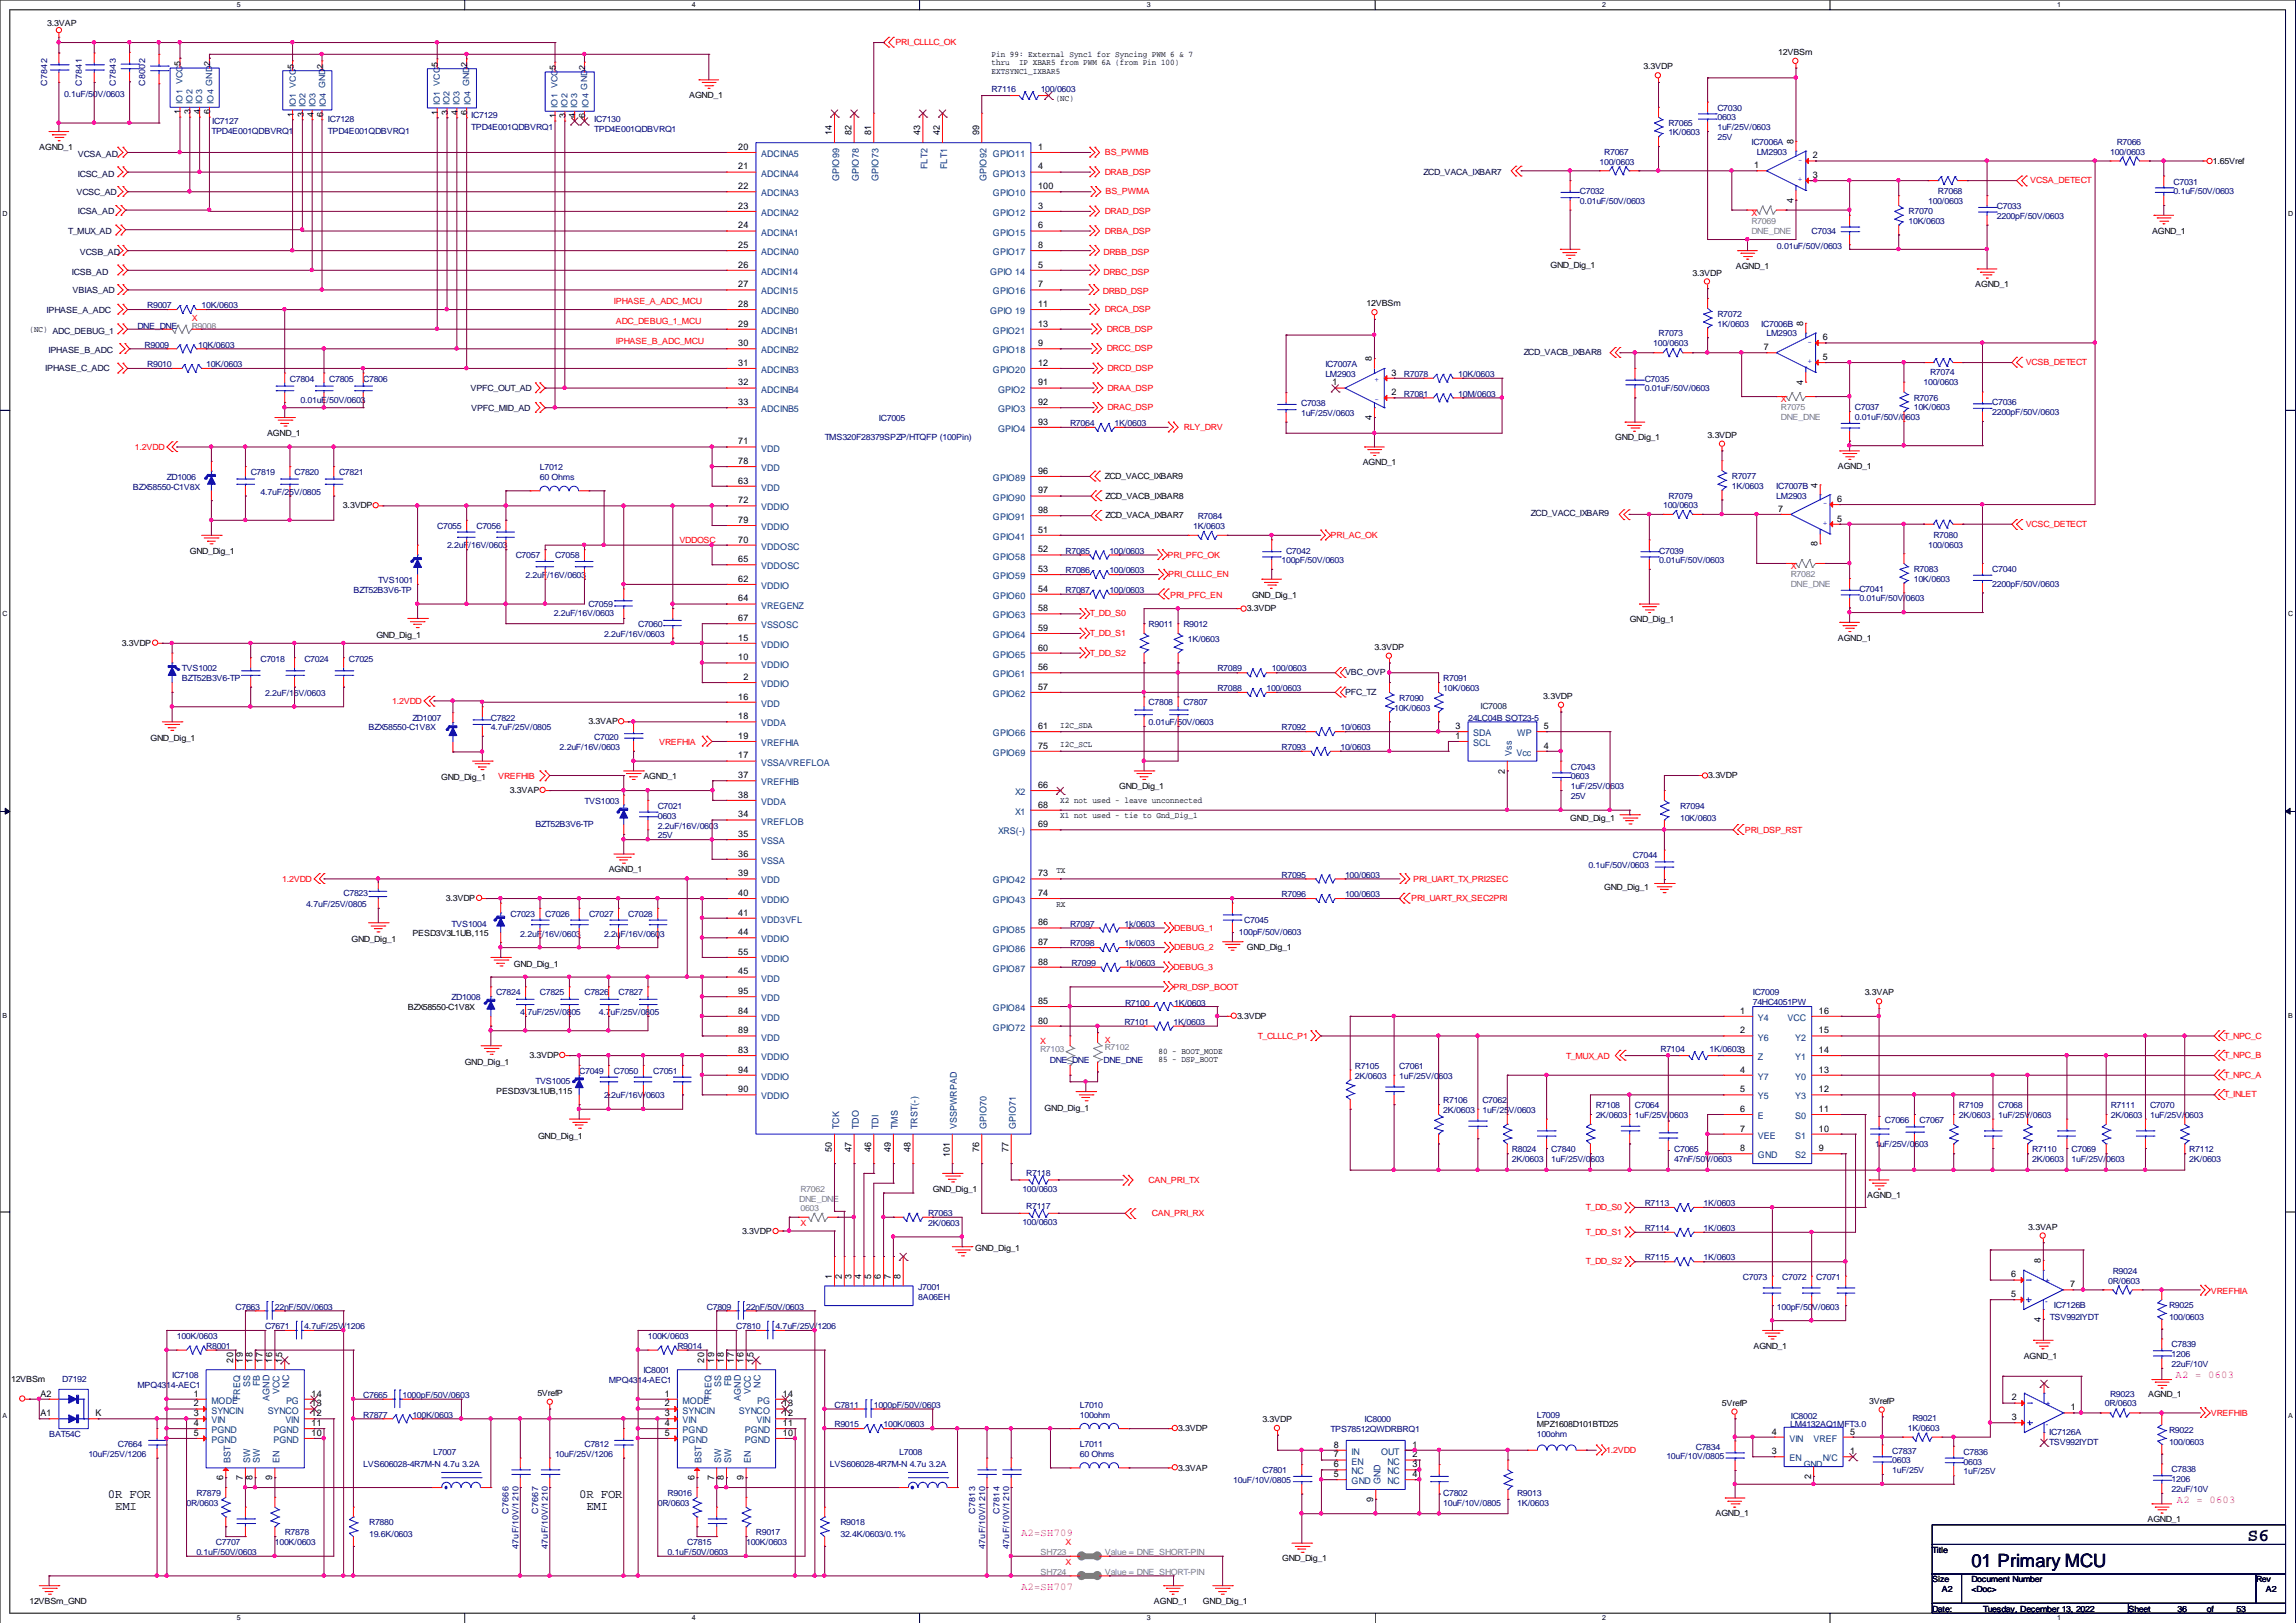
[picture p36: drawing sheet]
<svg xmlns="http://www.w3.org/2000/svg" width="297mm" height="210mm" viewBox="0 0 297 210" stroke-linecap="round" stroke-linejoin="round" font-family="sans-serif">
<defs><g id="words">
<g font-size="2.4">
<text x="255" y="202.8">01 Primary MCU</text>
<text x="290.7" y="199.3">S6</text>
</g>
<g font-size="1.6">
<text x="14" y="193.8">0R FOR</text>
<text x="14.9" y="195.4">EMI</text>
<text x="74.9" y="193.8">0R FOR</text>
<text x="75.9" y="195.4">EMI</text>
</g>
<g font-size="1.4" fill="#f0f">
<text x="281.4" y="178.2">A2 = 0603</text>
<text x="281.6" y="194.5">A2 = 0603</text>
<text x="132.1" y="198.7">A2=SH709</text>
<text x="132.1" y="205.7">A2=SH707</text>
</g>
<g font-size="1.2">
<text x="107.6" y="17.5" transform="rotate(-90 107.6 17.5)">14</text>
<text x="110.2" y="17.5" transform="rotate(-90 110.2 17.5)">82</text>
<text x="112.7" y="17.5" transform="rotate(-90 112.7 17.5)">81</text>
<text x="119" y="17.5" transform="rotate(-90 119 17.5)">43</text>
<text x="121.6" y="17.5" transform="rotate(-90 121.6 17.5)">42</text>
<text x="126.7" y="17.5" transform="rotate(-90 126.7 17.5)">99</text>
<text x="95.5" y="21.9">21</text>
<text x="95.5" y="19.4">20</text>
<text x="134.3" y="19.4">1</text>
<text x="134.3" y="21.9">4</text>
<text x="226.9" y="21.8">1</text>
<text x="232" y="18.6" transform="rotate(-90 232 18.6)">8</text>
<text x="234.5" y="23">3</text>
<text x="234.5" y="20.5">2</text>
<text x="95.5" y="27">23</text>
<text x="95.5" y="24.5">22</text>
<text x="95.5" y="29.5">24</text>
<text x="134.3" y="27">3</text>
<text x="134.3" y="29.5">6</text>
<text x="134.3" y="24.5">100</text>
<text x="232" y="26.2" transform="rotate(-90 232 26.2)">4</text>
<text x="95.5" y="32.1">25</text>
<text x="95.5" y="34.6">26</text>
<text x="134.3" y="32.1">8</text>
<text x="134.3" y="34.6">5</text>
<text x="95.5" y="39.7">28</text>
<text x="95.5" y="37.2">27</text>
<text x="134.3" y="37.2">7</text>
<text x="134.3" y="39.7">11</text>
<text x="95.5" y="42.2">29</text>
<text x="95.5" y="44.8">30</text>
<text x="95.5" y="47.3">31</text>
<text x="134.3" y="44.8">9</text>
<text x="134.3" y="42.2">13</text>
<text x="134.3" y="47.3">12</text>
<text x="177.5" y="46.7" transform="rotate(-90 177.5 46.7)">8</text>
<text x="228.2" y="45.3">7</text>
<text x="233.3" y="42.2" transform="rotate(-90 233.3 42.2)">8</text>
<text x="235.8" y="46.6">5</text>
<text x="235.8" y="44">6</text>
<text x="95.5" y="49.9">32</text>
<text x="95.5" y="52.4">33</text>
<text x="134.3" y="49.9">91</text>
<text x="134.3" y="52.4">92</text>
<text x="172.4" y="49.9">1</text>
<text x="180" y="48.6">3</text>
<text x="180" y="51.1">2</text>
<text x="233.3" y="49.8" transform="rotate(-90 233.3 49.8)">4</text>
<text x="95.5" y="57.5">71</text>
<text x="134.3" y="54.9">93</text>
<text x="177.5" y="54.4" transform="rotate(-90 177.5 54.4)">4</text>
<text x="95.5" y="62.6">63</text>
<text x="95.5" y="60">78</text>
<text x="95.5" y="65.1">72</text>
<text x="134.3" y="61.3">96</text>
<text x="134.3" y="63.8">97</text>
<text x="235.1" y="63.1" transform="rotate(-90 235.1 63.1)">4</text>
<text x="237.7" y="64.9">6</text>
<text x="95.5" y="67.6">79</text>
<text x="95.5" y="70.2">70</text>
<text x="134.3" y="66.4">98</text>
<text x="134.3" y="68.9">51</text>
<text x="134.3" y="71.5">52</text>
<text x="230" y="66.2">7</text>
<text x="235.1" y="70.7" transform="rotate(-90 235.1 70.7)">8</text>
<text x="237.7" y="67.5">5</text>
<text x="95.5" y="75.3">62</text>
<text x="95.5" y="77.8">64</text>
<text x="95.5" y="72.7">65</text>
<text x="134.3" y="76.5">54</text>
<text x="134.3" y="74">53</text>
<text x="95.5" y="82.9">15</text>
<text x="95.5" y="80.3">67</text>
<text x="134.3" y="79.1">58</text>
<text x="134.3" y="81.6">59</text>
<text x="95.5" y="85.4">10</text>
<text x="96.2" y="88">2</text>
<text x="134.3" y="89.2">57</text>
<text x="134.3" y="84.2">60</text>
<text x="134.3" y="86.7">56</text>
<text x="95.5" y="95.6">19</text>
<text x="95.5" y="93">18</text>
<text x="95.5" y="90.5">16</text>
<text x="134.3" y="94.3">61</text>
<text x="188.3" y="94.3">3</text>
<text x="188.3" y="95.6">1</text>
<text x="199.7" y="94.3">5</text>
<text x="95.5" y="98.1">17</text>
<text x="95.5" y="100.7">37</text>
<text x="134.3" y="96.9">75</text>
<text x="134.3" y="101.9">66</text>
<text x="194.6" y="100.1" transform="rotate(-90 194.6 100.1)">2</text>
<text x="199.7" y="96.9">4</text>
<text x="95.5" y="105.7">34</text>
<text x="95.5" y="103.2">38</text>
<text x="134.3" y="104.5">68</text>
<text x="134.3" y="107">69</text>
<text x="95.5" y="108.3">35</text>
<text x="95.5" y="110.8">36</text>
<text x="95.5" y="113.4">39</text>
<text x="134.3" y="113.4">73</text>
<text x="95.5" y="115.9">40</text>
<text x="95.5" y="118.4">41</text>
<text x="134.3" y="119.7">86</text>
<text x="134.3" y="115.9">74</text>
<text x="95.5" y="121">44</text>
<text x="95.5" y="123.5">55</text>
<text x="134.3" y="122.3">87</text>
<text x="134.3" y="124.8">88</text>
<text x="95.5" y="131.1">84</text>
<text x="95.5" y="126.1">45</text>
<text x="95.5" y="128.6">95</text>
<text x="134.3" y="129.9">85</text>
<text x="225.1" y="131.1">1</text>
<text x="235.3" y="131.1">16</text>
<text x="95.5" y="136.2">83</text>
<text x="95.5" y="133.7">89</text>
<text x="134.3" y="132.4">80</text>
<text x="225.1" y="133.7">2</text>
<text x="235.3" y="133.7">15</text>
<text x="235.3" y="136.2">14</text>
<text x="95.5" y="141.3">90</text>
<text x="95.5" y="138.8">94</text>
<text x="225.1" y="138.8">4</text>
<text x="225.1" y="141.3">5</text>
<text x="225.1" y="143.8">6</text>
<text x="235.3" y="138.8">13</text>
<text x="235.3" y="141.3">12</text>
<text x="235.3" y="143.8">11</text>
<text x="107.6" y="149" transform="rotate(-90 107.6 149)">50</text>
<text x="110.2" y="149" transform="rotate(-90 110.2 149)">47</text>
<text x="112.7" y="149" transform="rotate(-90 112.7 149)">46</text>
<text x="115.2" y="149" transform="rotate(-90 115.2 149)">49</text>
<text x="117.8" y="149" transform="rotate(-90 117.8 149)">48</text>
<text x="122.9" y="149.7" transform="rotate(-90 122.9 149.7)">101</text>
<text x="126.7" y="149" transform="rotate(-90 126.7 149)">76</text>
<text x="130.5" y="149" transform="rotate(-90 130.5 149)">77</text>
<text x="225.1" y="146.4">7</text>
<text x="225.1" y="148.9">8</text>
<text x="235.3" y="146.4">10</text>
<text x="235.3" y="148.9">9</text>
<text x="107.6" y="165.4" transform="rotate(-90 107.6 165.4)">1</text>
<text x="108.9" y="165.4" transform="rotate(-90 108.9 165.4)">2</text>
<text x="110.2" y="165.4" transform="rotate(-90 110.2 165.4)">3</text>
<text x="111.4" y="165.4" transform="rotate(-90 111.4 165.4)">4</text>
<text x="112.7" y="165.4" transform="rotate(-90 112.7 165.4)">5</text>
<text x="114" y="165.4" transform="rotate(-90 114 165.4)">6</text>
<text x="115.2" y="165.4" transform="rotate(-90 115.2 165.4)">7</text>
<text x="116.5" y="165.4" transform="rotate(-90 116.5 165.4)">8</text>
<text x="260.2" y="165.3">6</text>
<text x="260.2" y="167.8">5</text>
<text x="264" y="163.4" transform="rotate(-90 264 163.4)">8</text>
<text x="267.8" y="166.5">7</text>
<text x="264" y="171" transform="rotate(-90 264 171)">4</text>
<text x="30.1" y="176.3" transform="rotate(-90 30.1 176.3)">20</text>
<text x="31.4" y="176.3" transform="rotate(-90 31.4 176.3)">19</text>
<text x="32.7" y="176.3" transform="rotate(-90 32.7 176.3)">18</text>
<text x="34" y="176.3" transform="rotate(-90 34 176.3)">17</text>
<text x="35.2" y="176.3" transform="rotate(-90 35.2 176.3)">16</text>
<text x="36.5" y="176.3" transform="rotate(-90 36.5 176.3)">15</text>
<text x="91.1" y="176.3" transform="rotate(-90 91.1 176.3)">20</text>
<text x="92.4" y="176.3" transform="rotate(-90 92.4 176.3)">19</text>
<text x="93.6" y="176.3" transform="rotate(-90 93.6 176.3)">18</text>
<text x="94.9" y="176.3" transform="rotate(-90 94.9 176.3)">17</text>
<text x="96.2" y="176.3" transform="rotate(-90 96.2 176.3)">16</text>
<text x="97.5" y="176.3" transform="rotate(-90 97.5 176.3)">15</text>
<text x="5.2" y="183.2">A1</text>
<text x="5.2" y="180.7">A2</text>
<text x="12.4" y="183.2">K</text>
<text x="25.1" y="185.8">5</text>
<text x="25.1" y="183.2">3</text>
<text x="25.1" y="180.7">1</text>
<text x="25.1" y="181.9">2</text>
<text x="25.1" y="184.5">4</text>
<text x="40.3" y="185.8">10</text>
<text x="40.3" y="184.5">11</text>
<text x="40.3" y="180.7">14</text>
<text x="40.3" y="181.9">13</text>
<text x="40.3" y="183.2">12</text>
<text x="86" y="185.8">5</text>
<text x="86" y="183.2">3</text>
<text x="86" y="180.7">1</text>
<text x="86" y="181.9">2</text>
<text x="86" y="184.5">4</text>
<text x="101.3" y="183.2">12</text>
<text x="101.3" y="185.8">10</text>
<text x="101.3" y="184.5">11</text>
<text x="101.3" y="180.7">14</text>
<text x="101.3" y="181.9">13</text>
<text x="229.2" y="185.6">4</text>
<text x="239.4" y="185.6">5</text>
<text x="260.3" y="181.2">2</text>
<text x="260.3" y="183.7">3</text>
<text x="267.9" y="182.5">1</text>
<text x="28.9" y="191.5" transform="rotate(-90 28.9 191.5)">6</text>
<text x="31.4" y="191.5" transform="rotate(-90 31.4 191.5)">7</text>
<text x="32.7" y="191.5" transform="rotate(-90 32.7 191.5)">8</text>
<text x="35.2" y="191.5" transform="rotate(-90 35.2 191.5)">9</text>
<text x="89.8" y="191.5" transform="rotate(-90 89.8 191.5)">6</text>
<text x="92.4" y="191.5" transform="rotate(-90 92.4 191.5)">7</text>
<text x="93.6" y="191.5" transform="rotate(-90 93.6 191.5)">8</text>
<text x="96.2" y="191.5" transform="rotate(-90 96.2 191.5)">9</text>
<text x="172.6" y="191.1">5</text>
<text x="172.6" y="189.8">6</text>
<text x="172.6" y="188.6">7</text>
<text x="172.6" y="187.3">8</text>
<text x="182.7" y="188.6">2</text>
<text x="182.7" y="189.8">3</text>
<text x="182.7" y="191.1">4</text>
<text x="182.7" y="187.3">1</text>
<text x="229.2" y="188.1">3</text>
<text x="234.3" y="191.3" transform="rotate(-90 234.3 191.3)">2</text>
<text x="239.4" y="188.1">1</text>
<text x="177.6" y="194.3" transform="rotate(-90 177.6 194.3)">9</text>
</g>
<g font-size="1.2" fill="#004080">
<text x="98.5" y="22.9">ADCINA4</text>
<text x="98.5" y="20.3">ADCINA5</text>
<text x="108.5" y="23.5" transform="rotate(-90 108.5 23.5)">GPIO99</text>
<text x="111.1" y="23.5" transform="rotate(-90 111.1 23.5)">GPIO78</text>
<text x="113.6" y="23.5" transform="rotate(-90 113.6 23.5)">GPIO73</text>
<text x="120" y="21.8" transform="rotate(-90 120 21.8)">FLT2</text>
<text x="122.5" y="21.8" transform="rotate(-90 122.5 21.8)">FLT1</text>
<text x="127.6" y="23.5" transform="rotate(-90 127.6 23.5)">GPIO92</text>
<text x="128.4" y="20.3">GPIO11</text>
<text x="128.4" y="22.9">GPIO13</text>
<text x="98.5" y="27.9">ADCINA2</text>
<text x="98.5" y="25.4">ADCINA3</text>
<text x="128.4" y="27.9">GPIO12</text>
<text x="128.4" y="25.4">GPIO10</text>
<text x="98.5" y="30.5">ADCINA1</text>
<text x="98.5" y="33">ADCINA0</text>
<text x="98.5" y="35.6">ADCIN14</text>
<text x="128.1" y="35.6">GPIO 14</text>
<text x="128.4" y="33">GPIO17</text>
<text x="128.4" y="30.5">GPIO15</text>
<text x="98.5" y="40.6">ADCINB0</text>
<text x="98.5" y="38.1">ADCIN15</text>
<text x="128.1" y="40.6">GPIO 19</text>
<text x="128.4" y="38.1">GPIO16</text>
<text x="98.5" y="43.2">ADCINB1</text>
<text x="98.5" y="45.7">ADCINB2</text>
<text x="128.4" y="45.7">GPIO18</text>
<text x="128.4" y="43.2">GPIO21</text>
<text x="98.5" y="48.3">ADCINB3</text>
<text x="98.5" y="50.8">ADCINB4</text>
<text x="98.5" y="53.3">ADCINB5</text>
<text x="128.4" y="48.3">GPIO20</text>
<text x="129.1" y="50.8">GPIO2</text>
<text x="129.1" y="53.3">GPIO3</text>
<text x="98.5" y="58.4">VDD</text>
<text x="129.1" y="55.9">GPIO4</text>
<text x="98.5" y="63.5">VDD</text>
<text x="98.5" y="61">VDD</text>
<text x="128.4" y="62.2">GPIO89</text>
<text x="128.4" y="64.8">GPIO90</text>
<text x="98.5" y="68.6">VDDIO</text>
<text x="98.5" y="71.1">VDDOSC</text>
<text x="98.5" y="66">VDDIO</text>
<text x="128.4" y="67.3">GPIO91</text>
<text x="128.4" y="69.9">GPIO41</text>
<text x="98.5" y="76.2">VDDIO</text>
<text x="98.5" y="73.7">VDDOSC</text>
<text x="128.4" y="77.5">GPIO60</text>
<text x="128.4" y="72.4">GPIO58</text>
<text x="128.4" y="74.9">GPIO59</text>
<text x="98.5" y="83.8">VDDIO</text>
<text x="98.5" y="78.7">VREGENZ</text>
<text x="98.5" y="81.3">VSSOSC</text>
<text x="128.4" y="80">GPIO63</text>
<text x="128.4" y="82.6">GPIO64</text>
<text x="98.5" y="86.4">VDDIO</text>
<text x="98.5" y="88.9">VDDIO</text>
<text x="128.4" y="85.1">GPIO65</text>
<text x="128.4" y="87.6">GPIO61</text>
<text x="98.5" y="94">VDDA</text>
<text x="98.5" y="91.4">VDD</text>
<text x="128.4" y="90.2">GPIO62</text>
<text x="128.4" y="95.2">GPIO66</text>
<text x="190.6" y="95.2">SDA</text>
<text x="196.3" y="95.2">WP</text>
<text x="98.5" y="96.5">VREFHIA</text>
<text x="98.5" y="99.1">VSSA/VREFLOA</text>
<text x="98.5" y="101.6">VREFHIB</text>
<text x="128.4" y="97.8">GPIO69</text>
<text x="190.6" y="96.5">SCL</text>
<text x="195.6" y="97.8" transform="rotate(-90 195.6 97.8)">Vss</text>
<text x="196.2" y="97.8">Vcc</text>
<text x="98.5" y="106.7">VREFLOB</text>
<text x="98.5" y="104.1">VDDA</text>
<text x="129.1" y="107.9">XRS(-)</text>
<text x="131.3" y="102.9">X2</text>
<text x="131.3" y="105.4">X1</text>
<text x="98.5" y="109.2">VSSA</text>
<text x="98.5" y="111.8">VSSA</text>
<text x="98.5" y="114.3">VDD</text>
<text x="98.5" y="116.8">VDDIO</text>
<text x="98.5" y="119.4">VDD3VFL</text>
<text x="128.4" y="116.8">GPIO43</text>
<text x="128.4" y="114.3">GPIO42</text>
<text x="98.5" y="121.9">VDDIO</text>
<text x="98.5" y="124.5">VDDIO</text>
<text x="128.4" y="120.6">GPIO85</text>
<text x="128.4" y="123.2">GPIO86</text>
<text x="128.4" y="125.7">GPIO87</text>
<text x="98.5" y="127">VDD</text>
<text x="98.5" y="129.5">VDD</text>
<text x="128.4" y="130.8">GPIO84</text>
<text x="98.5" y="137.2">VDDIO</text>
<text x="98.5" y="132.1">VDD</text>
<text x="98.5" y="134.6">VDD</text>
<text x="128.4" y="133.4">GPIO72</text>
<text x="227.4" y="132.1">Y4</text>
<text x="227.4" y="134.6">Y6</text>
<text x="227.4" y="137.2">Z</text>
<text x="231.2" y="132.1">VCC</text>
<text x="232.2" y="134.6">Y2</text>
<text x="232.2" y="137.2">Y1</text>
<text x="98.5" y="142.2">VDDIO</text>
<text x="98.5" y="139.7">VDDIO</text>
<text x="227.4" y="139.7">Y7</text>
<text x="227.4" y="142.2">Y5</text>
<text x="232.2" y="139.7">Y0</text>
<text x="232.2" y="142.2">Y3</text>
<text x="108.5" y="146.1" transform="rotate(-90 108.5 146.1)">TCK</text>
<text x="111.1" y="146.1" transform="rotate(-90 111.1 146.1)">TDO</text>
<text x="113.6" y="146.1" transform="rotate(-90 113.6 146.1)">TDI</text>
<text x="116.2" y="146.1" transform="rotate(-90 116.2 146.1)">TMS</text>
<text x="118.7" y="146.1" transform="rotate(-90 118.7 146.1)">TRST(-)</text>
<text x="123.8" y="146.1" transform="rotate(-90 123.8 146.1)">VSSPWRPAD</text>
<text x="127.6" y="146.1" transform="rotate(-90 127.6 146.1)">GPIO70</text>
<text x="131.4" y="146.1" transform="rotate(-90 131.4 146.1)">GPIO71</text>
<text x="227.4" y="144.8">E</text>
<text x="227.4" y="147.3">VEE</text>
<text x="227.4" y="149.9">GND</text>
<text x="232.2" y="144.8">S0</text>
<text x="232.2" y="147.3">S1</text>
<text x="232.2" y="149.9">S2</text>
<text x="32.3" y="179.4" transform="rotate(-90 32.3 179.4)">SS</text>
<text x="33.6" y="179.3" transform="rotate(-90 33.6 179.3)">FB</text>
<text x="37.4" y="179.6" transform="rotate(-90 37.4 179.6)">NC</text>
<text x="93.3" y="179.4" transform="rotate(-90 93.3 179.4)">SS</text>
<text x="94.6" y="179.3" transform="rotate(-90 94.6 179.3)">FB</text>
<text x="98.4" y="179.6" transform="rotate(-90 98.4 179.6)">NC</text>
<text x="27.3" y="184.2">VIN</text>
<text x="27.3" y="181.6">MODE</text>
<text x="27.3" y="182.9">SYNCIN</text>
<text x="27.3" y="185.4">PGND</text>
<text x="31.1" y="181.1" transform="rotate(-90 31.1 181.1)">FREQ</text>
<text x="34.6" y="182.9">SYNCO</text>
<text x="34.9" y="181.3" transform="rotate(-90 34.9 181.3)">AGND</text>
<text x="35.4" y="185.4">PGND</text>
<text x="36.2" y="180.3" transform="rotate(-90 36.2 180.3)">VCC</text>
<text x="36.9" y="184.2">VIN</text>
<text x="37" y="181.6">PG</text>
<text x="88.3" y="184.2">VIN</text>
<text x="88.3" y="181.6">MODE</text>
<text x="88.3" y="182.9">SYNCIN</text>
<text x="88.3" y="185.4">PGND</text>
<text x="92" y="181.1" transform="rotate(-90 92 181.1)">FREQ</text>
<text x="95.6" y="182.9">SYNCO</text>
<text x="95.8" y="181.3" transform="rotate(-90 95.8 181.3)">AGND</text>
<text x="96.4" y="185.4">PGND</text>
<text x="97.1" y="180.3" transform="rotate(-90 97.1 180.3)">VCC</text>
<text x="97.9" y="184.2">VIN</text>
<text x="98" y="181.6">PG</text>
<text x="27.3" y="186.7">PGND</text>
<text x="29.8" y="189.2" transform="rotate(-90 29.8 189.2)">BST</text>
<text x="32.3" y="189.2" transform="rotate(-90 32.3 189.2)">SW</text>
<text x="33.6" y="189.2" transform="rotate(-90 33.6 189.2)">SW</text>
<text x="35.4" y="186.7">PGND</text>
<text x="36.2" y="189.2" transform="rotate(-90 36.2 189.2)">EN</text>
<text x="88.3" y="186.7">PGND</text>
<text x="90.8" y="189.2" transform="rotate(-90 90.8 189.2)">BST</text>
<text x="93.3" y="189.2" transform="rotate(-90 93.3 189.2)">SW</text>
<text x="94.6" y="189.2" transform="rotate(-90 94.6 189.2)">SW</text>
<text x="96.4" y="186.7">PGND</text>
<text x="97.1" y="189.2" transform="rotate(-90 97.1 189.2)">EN</text>
<text x="174.8" y="190.8">NC</text>
<text x="174.8" y="189.5">EN</text>
<text x="174.8" y="188.2">IN</text>
<text x="178.6" y="188.2">OUT</text>
<text x="179.5" y="189.5">NC</text>
<text x="179.5" y="190.8">NC</text>
<text x="231.5" y="189.1">EN</text>
<text x="231.5" y="186.5">VIN</text>
<text x="234.6" y="186.5">VREF</text>
<text x="235.8" y="189.1">N/C</text>
<text x="174.8" y="192">GND</text>
<text x="178.6" y="192" transform="rotate(-90 178.6 192)">GND</text>
<text x="179.5" y="192">NC</text>
</g>
<g font-size="1.1">
<text x="6.1" y="3.3">3.3VAP</text>
<text x="23.4" y="8.6" transform="rotate(-90 23.4 8.6)">5</text>
<text x="27.2" y="8.6" transform="rotate(-90 27.2 8.6)">2</text>
<text x="38" y="8.9" transform="rotate(-90 38 8.9)">5</text>
<text x="41.8" y="8.9" transform="rotate(-90 41.8 8.9)">2</text>
<text x="56.6" y="8.6" transform="rotate(-90 56.6 8.6)">5</text>
<text x="60.5" y="8.6" transform="rotate(-90 60.5 8.6)">2</text>
<text x="71.9" y="9.1" transform="rotate(-90 71.9 9.1)">5</text>
<text x="75.7" y="9.1" transform="rotate(-90 75.7 9.1)">2</text>
<text x="128.3" y="7.4">Pin 99: External Sync1 for Syncing PWM 6 &amp; 7</text>
<text x="128.3" y="8.5">thru</text>
<text x="128.3" y="9.6">EXTSYNC1_IXBAR5</text>
<text x="131.8" y="8.5">IP XBAR5 from PWM 6A (from Pin 100)</text>
<text x="212.6" y="9">3.3VDP</text>
<text x="230" y="7.1">12VBSm</text>
<text x="23.4" y="14.7" transform="rotate(-90 23.4 14.7)">1</text>
<text x="24.6" y="14.7" transform="rotate(-90 24.6 14.7)">3</text>
<text x="25.9" y="14.7" transform="rotate(-90 25.9 14.7)">4</text>
<text x="27.2" y="14.7" transform="rotate(-90 27.2 14.7)">6</text>
<text x="38" y="15.2" transform="rotate(-90 38 15.2)">1</text>
<text x="39.3" y="15.2" transform="rotate(-90 39.3 15.2)">3</text>
<text x="40.6" y="15.2" transform="rotate(-90 40.6 15.2)">4</text>
<text x="41.8" y="15.2" transform="rotate(-90 41.8 15.2)">6</text>
<text x="56.6" y="14.9" transform="rotate(-90 56.6 14.9)">1</text>
<text x="57.9" y="14.9" transform="rotate(-90 57.9 14.9)">3</text>
<text x="59.2" y="14.9" transform="rotate(-90 59.2 14.9)">4</text>
<text x="60.5" y="14.9" transform="rotate(-90 60.5 14.9)">6</text>
<text x="71.9" y="15.2" transform="rotate(-90 71.9 15.2)">1</text>
<text x="73.2" y="15.2" transform="rotate(-90 73.2 15.2)">3</text>
<text x="74.4" y="15.2" transform="rotate(-90 74.4 15.2)">4</text>
<text x="75.7" y="15.2" transform="rotate(-90 75.7 15.2)">6</text>
<text x="89.2" y="12.7">AGND_1</text>
<text x="136.6" y="13.1">(NC)</text>
<text x="5.1" y="19.4">AGND_1</text>
<text x="286.3" y="21.2">1.65Vref</text>
<text x="200.6" y="34.6">GND_Dig_1</text>
<text x="218.9" y="35.6">3.3VDP</text>
<text x="224.5" y="34.8">AGND_1</text>
<text x="278.4" y="30.2">AGND_1</text>
<text x="176.8" y="39.6">12VBSm</text>
<text x="255.5" y="37.2">AGND_1</text>
<text x="3.8" y="42.9">(NC) ADC_DEBUG_1</text>
<text x="34.5" y="56.4">AGND_1</text>
<text x="209" y="57">GND_Dig_1</text>
<text x="220.9" y="56.6">3.3VDP</text>
<text x="44.4" y="65.8">3.3VDP</text>
<text x="142.9" y="62">ZCD_VACC_IXBAR9</text>
<text x="143" y="64.5">ZCD_VACB_IXBAR8</text>
<text x="176.3" y="60.2">AGND_1</text>
<text x="237.7" y="60.7">AGND_1</text>
<text x="24.6" y="71.7">GND_Dig_1</text>
<text x="143" y="67.1">ZCD_VACA_IXBAR7</text>
<text x="162" y="77.3">GND_Dig_1</text>
<text x="15.7" y="83.6">3.3VDP</text>
<text x="48.7" y="82.6">GND_Dig_1</text>
<text x="161.3" y="79.1">3.3VDP</text>
<text x="210.8" y="80.5">GND_Dig_1</text>
<text x="237.7" y="82.9">AGND_1</text>
<text x="177.8" y="84.1">3.3VDP</text>
<text x="19.5" y="95.8">GND_Dig_1</text>
<text x="76.1" y="93.7">3.3VAP</text>
<text x="137.2" y="94.1">I2C_SDA</text>
<text x="199.6" y="90.4">3.3VDP</text>
<text x="57.1" y="100.9">GND_Dig_1</text>
<text x="83.2" y="100.8">AGND_1</text>
<text x="137.2" y="96.7">I2C_SCL</text>
<text x="221" y="100.7">3.3VDP</text>
<text x="66" y="102.6">3.3VAP</text>
<text x="137.2" y="103.9">X2 not used - leave unconnected</text>
<text x="137.2" y="105.8">X1 not used - tie to Gnd_Dig_1</text>
<text x="144.8" y="102.1">GND_Dig_1</text>
<text x="203.1" y="106.3">GND_Dig_1</text>
<text x="78.7" y="112.9">AGND_1</text>
<text x="136.7" y="112.9">TX</text>
<text x="57.7" y="116.6">3.3VDP</text>
<text x="136.7" y="117.3">RX</text>
<text x="207.5" y="115.1">GND_Dig_1</text>
<text x="45.5" y="121.9">GND_Dig_1</text>
<text x="53.3" y="121.2">PESD3V3L1UB,115</text>
<text x="66.5" y="125.1">GND_Dig_1</text>
<text x="161.3" y="122.9">GND_Dig_1</text>
<text x="52.7" y="130.6">BZX58550-C1V8X</text>
<text x="160" y="131.8">3.3VDP</text>
<text x="241.2" y="128.8">3.3VAP</text>
<text x="60.1" y="137.8">GND_Dig_1</text>
<text x="68.5" y="136.9">3.3VDP</text>
<text x="149.9" y="136.3">80 - BOOT_MODE</text>
<text x="149.9" y="137.4">85 - DSP_BOOT</text>
<text x="64.2" y="141.5">PESD3V3L1UB,115</text>
<text x="135.1" y="143.8">GND_Dig_1</text>
<text x="69.6" y="147.3">GND_Dig_1</text>
<text x="120.7" y="154.3">GND_Dig_1</text>
<text x="241.6" y="155">AGND_1</text>
<text x="96" y="159.6">3.3VDP</text>
<text x="126.2" y="161.9">GND_Dig_1</text>
<text x="262.4" y="159.1">3.3VAP</text>
<text x="1.4" y="178.8">12VBSm</text>
<text x="226.8" y="174.5">AGND_1</text>
<text x="261.8" y="175.8">AGND_1</text>
<text x="69.5" y="180.6">5VrefP</text>
<text x="152.4" y="185.2">3.3VDP</text>
<text x="163.3" y="184">3.3VDP</text>
<text x="198.8" y="184.7">MPZ1608D101BTD25</text>
<text x="222.8" y="181.9">5VrefP</text>
<text x="241.8" y="181.6">3VrefP</text>
<text x="277.9" y="180.7">AGND_1</text>
<text x="152.4" y="190.2">3.3VAP</text>
<text x="221.9" y="196.2">AGND_1</text>
<text x="277.8" y="196.9">AGND_1</text>
<text x="165.9" y="202">GND_Dig_1</text>
<text x="249.9" y="200.9">Title</text>
<text x="3.8" y="207.5">12VBSm_GND</text>
<text x="149.3" y="207.5">AGND_1</text>
<text x="155.6" y="207.5">GND_Dig_1</text>
<text x="249.9" y="204.7">Size</text>
<text x="249.9" y="208.5">Date:</text>
<text x="251.2" y="206">A2</text>
<text x="255" y="204.7">Document Number</text>
<text x="255" y="206">&lt;Doc&gt;</text>
<text x="256.5" y="208.5">Tuesday, December 13, 2022</text>
<text x="275.3" y="208.5">Sheet</text>
<text x="281.7" y="208.5">36</text>
<text x="285.5" y="208.5">of</text>
<text x="289.3" y="208.5">53</text>
<text x="291.8" y="204.7">Rev</text>
<text x="293.1" y="206">A2</text>
</g>
<g font-size="1.1" fill="#f00">
<text x="115.8" y="5.8">PRI_CLLLC_OK</text>
<text x="142.9" y="22.6">DRAB_DSP</text>
<text x="142.9" y="20.1">BS_PWMB</text>
<text x="262.6" y="23.7">VCSA_DETECT</text>
<text x="142.9" y="27.7">DRAD_DSP</text>
<text x="143" y="25.1">BS_PWMA</text>
<text x="226.6" y="27.9">X</text>
<text x="142.7" y="33">DRBB_DSP</text>
<text x="142.7" y="35.6">DRBC_DSP</text>
<text x="142.9" y="30.2">DRBA_DSP</text>
<text x="24.8" y="41.5">X</text>
<text x="79.4" y="39.4">IPHASE_A_ADC_MCU</text>
<text x="79.7" y="41.9">ADC_DEBUG_1_MCU</text>
<text x="142.7" y="38.1">DRBD_DSP</text>
<text x="142.9" y="40.4">DRCA_DSP</text>
<text x="79.7" y="44.5">IPHASE_B_ADC_MCU</text>
<text x="143.2" y="45.5">DRCC_DSP</text>
<text x="143.2" y="42.9">DRCB_DSP</text>
<text x="262" y="47.2">VCSB_DETECT</text>
<text x="143.3" y="53.1">DRAC_DSP</text>
<text x="143.3" y="50.5">DRAA_DSP</text>
<text x="143.3" y="48">DRCD_DSP</text>
<text x="230.4" y="52.1">X</text>
<text x="17.4" y="58.2">1.2VDD</text>
<text x="153.2" y="55.6">RLY_DRV</text>
<text x="87.9" y="70.3">VDDOSC</text>
<text x="172.1" y="69.6">PRI_AC_OK</text>
<text x="262" y="68.2">VCSC_DETECT</text>
<text x="151" y="72.1">PRI_PFC_OK</text>
<text x="151.1" y="74.7">PRI_CLLLC_EN</text>
<text x="151.4" y="77.3">PRI_PFC_EN</text>
<text x="231.6" y="73.7">X</text>
<text x="141" y="79.8">T_DD_S0</text>
<text x="141" y="82.3">T_DD_S1</text>
<text x="141" y="84.8">T_DD_S2</text>
<text x="50.7" y="91">1.2VDD</text>
<text x="64.4" y="100.8">VREFHIB</text>
<text x="85.3" y="96.4">VREFHIA</text>
<text x="225.7" y="107.8">PRI_DSP_RST</text>
<text x="36.5" y="114">1.2VDD</text>
<text x="182.5" y="116.6">PRI_UART_RX_SEC2PRI</text>
<text x="182.8" y="114">PRI_UART_TX_PRI2SEC</text>
<text x="151.8" y="125.5">DEBUG_3</text>
<text x="151.9" y="120.4">DEBUG_1</text>
<text x="151.9" y="122.9">DEBUG_2</text>
<text x="151.8" y="128">PRI_DSP_BOOT</text>
<text x="134.5" y="135.1">X</text>
<text x="142.9" y="134.9">X</text>
<text x="162.7" y="134.5">T_CLLLC_P1</text>
<text x="202.6" y="137">T_MUX_AD</text>
<text x="287.7" y="134.4">T_NPC_C</text>
<text x="287.7" y="136.9">T_NPC_B</text>
<text x="287.7" y="139.4">T_NPC_A</text>
<text x="287.7" y="142">T_INLET</text>
<text x="148.6" y="153">CAN_PRI_TX</text>
<text x="103.5" y="158.6">X</text>
<text x="149" y="157.3">CAN_PRI_RX</text>
<text x="205.1" y="156.5">T_DD_S0</text>
<text x="205.1" y="159.8">T_DD_S1</text>
<text x="205.1" y="163.6">T_DD_S2</text>
<text x="286" y="167.4">VREFHIA</text>
<text x="286" y="183.2">VREFHIB</text>
<text x="207.8" y="188">1.2VDD</text>
<text x="137.8" y="199.9">X</text>
<text x="137.8" y="202.4">X</text>
</g>
<g font-size="1.1" fill="#000080">
<text x="6.1" y="11.1" transform="rotate(-90 6.1 11.1)">C7842</text>
<text x="10.6" y="11.1" transform="rotate(-90 10.6 11.1)">C7841</text>
<text x="15" y="11.1" transform="rotate(-90 15 11.1)">C7843</text>
<text x="18.8" y="11.1" transform="rotate(-90 18.8 11.1)">C8002</text>
<text x="128.3" y="11.9">R7116</text>
<text x="134.6" y="11.9">100/0603</text>
<text x="8.3" y="12.5">0.1uF/50V/0603</text>
<text x="27.3" y="17.4">TPD4E001QDBVRQ1</text>
<text x="27.4" y="16">IC7127</text>
<text x="42.4" y="15.8">IC7128</text>
<text x="42.4" y="17.3">TPD4E001QDBVRQ1</text>
<text x="61" y="15.3">IC7129</text>
<text x="61" y="16.8">TPD4E001QDBVRQ1</text>
<text x="76.9" y="15.7">IC7130</text>
<text x="76.9" y="17">TPD4E001QDBVRQ1</text>
<text x="215.8" y="16.3">R7065</text>
<text x="215.8" y="17.5">1K/0603</text>
<text x="222.2" y="14.3">C7030</text>
<text x="222.2" y="16.8">1uF/25V/0603</text>
<text x="222.2" y="15.6">0603</text>
<text x="206.9" y="21.3">100/0603</text>
<text x="207.5" y="20.1">R7067</text>
<text x="222.2" y="18.1">25V</text>
<text x="226.6" y="18.8">IC7006A</text>
<text x="227.2" y="20.1">LM2903</text>
<text x="273" y="20.1">100/0603</text>
<text x="273.8" y="18.8">R7066</text>
<text x="281.2" y="23.9">C7031</text>
<text x="204.4" y="25.1">C7032</text>
<text x="204.4" y="26.4">0.01uF/50V/0603</text>
<text x="246.9" y="27.7">R7070</text>
<text x="246.9" y="29">10K/0603</text>
<text x="249.4" y="26.4">100/0603</text>
<text x="250.7" y="25.1">R7068</text>
<text x="258.3" y="27">C7033</text>
<text x="258.3" y="28.3">2200pF/50V/0603</text>
<text x="281.2" y="25.1">0.1uF/50V/0603</text>
<text x="229.9" y="32.3">0.01uF/50V/0603</text>
<text x="234.4" y="30.3">C7034</text>
<text x="19.1" y="39.9">R9007</text>
<text x="26.1" y="39.9">10K/0603</text>
<text x="222.2" y="41">R7072</text>
<text x="17.8" y="42.5">DNE_DNE</text>
<text x="18.7" y="45">R9009</text>
<text x="19.1" y="47.5">R9010</text>
<text x="25.7" y="45">10K/0603</text>
<text x="26.7" y="47.5">10K/0603</text>
<text x="171.5" y="47.5">IC7007A</text>
<text x="213.9" y="44.8">100/0603</text>
<text x="214.5" y="43.5">R7073</text>
<text x="222.2" y="42.2">1K/0603</text>
<text x="227.8" y="42.2">IC7006B</text>
<text x="228.5" y="43.5">LM2903</text>
<text x="37.5" y="49.4">C7804</text>
<text x="38.9" y="52.2">0.01uF/50V/0603</text>
<text x="42.6" y="49.4">C7805</text>
<text x="47" y="49.4">C7806</text>
<text x="168.3" y="52.6">C7038</text>
<text x="168.3" y="53.8">1uF/25V/0603</text>
<text x="171.5" y="48.8">LM2903</text>
<text x="181.6" y="48.8">R7078</text>
<text x="181.6" y="51.3">R7081</text>
<text x="188.6" y="48.8">10K/0603</text>
<text x="188.6" y="51.3">10M/0603</text>
<text x="212.8" y="49.4">C7035</text>
<text x="212.8" y="50.6">0.01uF/50V/0603</text>
<text x="239.9" y="53.1">C7037</text>
<text x="247.6" y="51.8">R7076</text>
<text x="247.6" y="53.1">10K/0603</text>
<text x="248.8" y="49.9">100/0603</text>
<text x="249.7" y="48.5">R7074</text>
<text x="257.7" y="52.4">C7036</text>
<text x="257.7" y="53.7">2200pF/50V/0603</text>
<text x="106.7" y="57">TMS320F28379SPZP/HTQFP (100Pin)</text>
<text x="113.7" y="54.4">IC7005</text>
<text x="138.4" y="55.1">R7064</text>
<text x="144.2" y="55.1">1K/0603</text>
<text x="239.9" y="54.4">0.01uF/50V/0603</text>
<text x="17.2" y="63.3">BZX58550-C1V8X</text>
<text x="21.6" y="62.1">ZD1006</text>
<text x="32.4" y="61.5">C7819</text>
<text x="33.7" y="64">4.7uF/25V/0805</text>
<text x="38.1" y="61.5">C7820</text>
<text x="43.9" y="61.5">C7821</text>
<text x="69.9" y="60.8">L7012</text>
<text x="69.9" y="62.1">60 Ohms</text>
<text x="215.1" y="65.8">100/0603</text>
<text x="215.8" y="64.5">R7079</text>
<text x="224" y="62">R7077</text>
<text x="224" y="63.2">1K/0603</text>
<text x="229.8" y="63.2">IC7007B</text>
<text x="229.8" y="64.5">LM2903</text>
<text x="56.6" y="68.4">C7055</text>
<text x="57.8" y="71">2.2uF/16V/0603</text>
<text x="61.6" y="68.4">C7056</text>
<text x="137.8" y="71.6">R7085</text>
<text x="143.5" y="71.6">100/0603</text>
<text x="154.3" y="68.4">1K/0603</text>
<text x="154.9" y="67.1">R7084</text>
<text x="166.4" y="71.6">C7042</text>
<text x="214.6" y="71.6">C7039</text>
<text x="249.4" y="70.9">100/0603</text>
<text x="250.1" y="69.6">R7080</text>
<text x="45.7" y="76.7">BZT52B3V6-TP</text>
<text x="48.9" y="75.4">TVS1001</text>
<text x="66.7" y="72.2">C7057</text>
<text x="68" y="74.8">2.2uF/16V/0603</text>
<text x="71.8" y="72.2">C7058</text>
<text x="137.8" y="76.7">R7087</text>
<text x="137.8" y="74.2">R7086</text>
<text x="143.5" y="76.7">100/0603</text>
<text x="143.5" y="74.2">100/0603</text>
<text x="165.8" y="72.9">100pF/50V/0603</text>
<text x="214.6" y="72.9">0.01uF/50V/0603</text>
<text x="240.5" y="76.5">C7041</text>
<text x="240.5" y="77.8">0.01uF/50V/0603</text>
<text x="247.6" y="74">R7083</text>
<text x="247.6" y="75.3">10K/0603</text>
<text x="257.7" y="74">C7040</text>
<text x="257.7" y="75.9">2200pF/50V/0603</text>
<text x="71.6" y="79.8">2.2uF/16V/0603</text>
<text x="76.1" y="78.5">C7059</text>
<text x="78.1" y="82.4">2.2uF/16V/0603</text>
<text x="82.6" y="81.1">C7060</text>
<text x="148.6" y="81.1">R9011</text>
<text x="153.1" y="81.1">R9012</text>
<text x="153.7" y="83.1">1K/0603</text>
<text x="23.5" y="86.9">TVS1002</text>
<text x="23.5" y="88.1">BZT52B3V6-TP</text>
<text x="33.7" y="85.6">C7018</text>
<text x="39.4" y="85.6">C7024</text>
<text x="45.1" y="85.6">C7025</text>
<text x="157.5" y="86.9">R7089</text>
<text x="157.5" y="89.4">R7088</text>
<text x="163.8" y="89.4">100/0603</text>
<text x="164.5" y="86.9">100/0603</text>
<text x="186.7" y="88.1">R7091</text>
<text x="186.7" y="89.4">10K/0603</text>
<text x="34.3" y="90">2.2uF/16V/0603</text>
<text x="47.7" y="94.5">BZX58550-C1V8X</text>
<text x="53.3" y="93.2">ZD1007</text>
<text x="63.5" y="93.2">C7822</text>
<text x="63.5" y="94.5">4.7uF/25V/0805</text>
<text x="76.9" y="95.8">C7020</text>
<text x="148.6" y="91.3">C7808</text>
<text x="148.6" y="93.8">0.01uF/50V/0603</text>
<text x="153.1" y="91.3">C7807</text>
<text x="165.8" y="94.5">R7092</text>
<text x="173.4" y="94.5">10/0603</text>
<text x="180.3" y="91.9">10K/0603</text>
<text x="181" y="90.7">R7090</text>
<text x="189.9" y="93.2">24LC04B SOT23-5</text>
<text x="72.4" y="97">2.2uF/16V/0603</text>
<text x="165.8" y="97">R7093</text>
<text x="173.4" y="97">10/0603</text>
<text x="203.2" y="99.6">C7043</text>
<text x="203.2" y="100.8">0603</text>
<text x="69.3" y="107">BZT52B3V6-TP</text>
<text x="75.6" y="104">TVS1003</text>
<text x="85.1" y="104.6">C7021</text>
<text x="85.1" y="107.2">2.2uF/16V/0603</text>
<text x="85.1" y="105.9">0603</text>
<text x="203.2" y="102.1">1uF/25V/0603</text>
<text x="203.2" y="103.4">25V</text>
<text x="217.3" y="104.6">R7094</text>
<text x="217.3" y="106.2">10K/0603</text>
<text x="85.1" y="108.5">25V</text>
<text x="165.8" y="113.5">R7095</text>
<text x="174" y="113.5">100/0603</text>
<text x="205.5" y="112.3">0.1uF/50V/0603</text>
<text x="211.2" y="111">C7044</text>
<text x="39.6" y="117.3">4.7uF/25V/0805</text>
<text x="44.5" y="115.9">C7823</text>
<text x="58.4" y="119.9">TVS1004</text>
<text x="66" y="118.6">C7023</text>
<text x="70.5" y="118.6">C7026</text>
<text x="76.2" y="118.6">C7027</text>
<text x="81.3" y="118.6">C7028</text>
<text x="138.4" y="119.9">R7097</text>
<text x="145.5" y="119.9">1k/0603</text>
<text x="161" y="119.4">C7045</text>
<text x="165.8" y="116.1">R7096</text>
<text x="174" y="116.1">100/0603</text>
<text x="67.3" y="121.2">2.2uF/16V/0603</text>
<text x="78.1" y="121.2">2.2uF/16V/0603</text>
<text x="138.4" y="122.4">R7098</text>
<text x="138.6" y="125">R7099</text>
<text x="145.5" y="122.4">1k/0603</text>
<text x="145.5" y="125">1k/0603</text>
<text x="160.3" y="120.9">100pF/50V/0603</text>
<text x="58.4" y="129.4">ZD1008</text>
<text x="64.2" y="128.8">C7824</text>
<text x="67.3" y="131.3">4.7uF/25V/0805</text>
<text x="69.9" y="128.8">C7825</text>
<text x="75.6" y="128.8">C7826</text>
<text x="77.5" y="131.3">4.7uF/25V/0805</text>
<text x="80" y="128.8">C7827</text>
<text x="145.5" y="130.1">R7100</text>
<text x="151.9" y="130.1">1K/0603</text>
<text x="226.7" y="128.8">IC7009</text>
<text x="226.7" y="130">74HC4051PW</text>
<text x="135.8" y="137.5">DNE_DNE</text>
<text x="142.7" y="137.5">DNE_DNE</text>
<text x="145.5" y="132.6">R7101</text>
<text x="151.8" y="132.6">1K/0603</text>
<text x="214.8" y="136.1">R7104</text>
<text x="221.2" y="136.1">1K/06033</text>
<text x="69.3" y="140.2">TVS1005</text>
<text x="74.9" y="138.9">C7049</text>
<text x="78.1" y="142.1">2.2uF/16V/0603</text>
<text x="79.4" y="138.9">C7050</text>
<text x="84.5" y="138.9">C7051</text>
<text x="175.3" y="138.3">R7105</text>
<text x="175.3" y="139.5">2K/0603</text>
<text x="181" y="138.3">C7061</text>
<text x="181" y="139.5">1uF/25V/0603</text>
<text x="186.7" y="142.7">R7106</text>
<text x="191.8" y="142.7">C7062</text>
<text x="206.4" y="143.3">R7108</text>
<text x="211.5" y="143.3">C7064</text>
<text x="253.4" y="143.3">R7109</text>
<text x="258.5" y="143.3">C7068</text>
<text x="273.1" y="143.3">R7111</text>
<text x="278.1" y="143.3">C7070</text>
<text x="186.7" y="144">2K/0603</text>
<text x="191.8" y="144">1uF/25V/0603</text>
<text x="195.6" y="149.1">R8024</text>
<text x="200.7" y="149.1">C7840</text>
<text x="206.4" y="144.6">2K/0603</text>
<text x="211.5" y="144.6">1uF/25V/0603</text>
<text x="216.6" y="149.1">C7065</text>
<text x="242.6" y="148.4">1uF/25V/0603</text>
<text x="243.8" y="145.3">C7066</text>
<text x="248.3" y="145.3">C7067</text>
<text x="253.4" y="144.6">2K/0603</text>
<text x="258.5" y="144.6">1uF/25V/0603</text>
<text x="262.9" y="149.1">R7110</text>
<text x="268" y="149.1">C7069</text>
<text x="273.1" y="144.6">2K/0603</text>
<text x="278.1" y="144.6">1uF/25V/0603</text>
<text x="283.2" y="149.1">R7112</text>
<text x="132.2" y="154.2">100/0603</text>
<text x="132.8" y="152.1">R7118</text>
<text x="195.6" y="150.4">2K/0603</text>
<text x="200.7" y="150.4">1uF/25V/0603</text>
<text x="216.6" y="150.4">47nF/50V/0603</text>
<text x="262.9" y="150.4">2K/0603</text>
<text x="268" y="150.4">1uF/25V/0603</text>
<text x="283.2" y="150.4">2K/0603</text>
<text x="120.1" y="157.3">R7063</text>
<text x="120.1" y="158.6">2K/0603</text>
<text x="132.2" y="158.5">100/0603</text>
<text x="132.8" y="156.5">R7117</text>
<text x="212.8" y="159.3">R7114</text>
<text x="212.8" y="156">R7113</text>
<text x="220.4" y="159.3">1K/0603</text>
<text x="220.4" y="156">1K/0603</text>
<text x="118.8" y="166.9">J7001</text>
<text x="212.8" y="163.1">R7115</text>
<text x="220.4" y="163.1">1K/0603</text>
<text x="225.5" y="165.6">C7073</text>
<text x="230.5" y="165.6">C7072</text>
<text x="235" y="165.6">C7071</text>
<text x="272.7" y="166.1">0R/0603</text>
<text x="273.3" y="164.8">R9024</text>
<text x="22.9" y="173.2">100K/0603</text>
<text x="30.5" y="169.4">C7663</text>
<text x="34.3" y="172">C7671</text>
<text x="35.6" y="169.4">22nF/50V/0603</text>
<text x="39.4" y="172">4.7uF/25V/1206</text>
<text x="83.8" y="173.2">100K/0603</text>
<text x="91.4" y="169.4">C7809</text>
<text x="95.3" y="172">C7810</text>
<text x="96.5" y="169.4">22nF/50V/0603</text>
<text x="100.3" y="172">4.7uF/25V/1206</text>
<text x="118.8" y="168.1">8A06EH</text>
<text x="229.9" y="169.4">100pF/50V/0603</text>
<text x="265.2" y="170.8">TSV992IYDT</text>
<text x="265.7" y="169.2">IC7126B</text>
<text x="280.6" y="169.2">R9025</text>
<text x="280.6" y="170.8">100/0603</text>
<text x="8" y="178.8">D7192</text>
<text x="17.8" y="179.6">MPQ4314-AEC1</text>
<text x="22.3" y="178.3">IC7108</text>
<text x="26.7" y="174.5">R8001</text>
<text x="78.7" y="178.9">MPQ4314-AEC1</text>
<text x="83.2" y="177.6">IC8001</text>
<text x="87.6" y="174.5">R9014</text>
<text x="280.9" y="174.3">C7839</text>
<text x="280.9" y="176.9">22uF/10V</text>
<text x="280.9" y="175.6">1206</text>
<text x="6.3" y="185.9">BAT54C</text>
<text x="47" y="180.8">C7665</text>
<text x="47" y="183.4">R7877</text>
<text x="52.1" y="180.8">1000pF/50V/0603</text>
<text x="53.3" y="183.4">100K/0603</text>
<text x="108" y="184.7">R9015</text>
<text x="108" y="182.1">C7811</text>
<text x="113" y="182.1">1000pF/50V/0603</text>
<text x="114.3" y="184.7">100K/0603</text>
<text x="139.7" y="182.1">L7010</text>
<text x="139.7" y="183.4">100ohm</text>
<text x="172.1" y="185.3">TPS78512QWDRBRQ1</text>
<text x="176.5" y="184">IC8000</text>
<text x="198.8" y="183.4">L7009</text>
<text x="198.8" y="185.9">100ohm</text>
<text x="231.6" y="184.7">LM4132AQ1MFT3.0</text>
<text x="231.6" y="183.6">IC8002</text>
<text x="246.8" y="185.2">1K/0603</text>
<text x="247.4" y="183.9">R9021</text>
<text x="265.1" y="185.7">IC7126A</text>
<text x="272.3" y="181.9">0R/0603</text>
<text x="273" y="180.7">R9023</text>
<text x="280.6" y="185.4">R9022</text>
<text x="11.4" y="188.5">10uF/25V/1206</text>
<text x="15.2" y="187.2">C7664</text>
<text x="47" y="189.7">LVS606028-4R7M-N 4.7u 3.2A</text>
<text x="56" y="188.3">L7007</text>
<text x="71.8" y="188.5">10uF/25V/1206</text>
<text x="75.6" y="187.2">C7812</text>
<text x="107.4" y="189.7">LVS606028-4R7M-N 4.7u 3.2A</text>
<text x="116.3" y="188.3">L7008</text>
<text x="139.7" y="187.2">L7011</text>
<text x="139.7" y="188.5">60 Ohms</text>
<text x="159.5" y="191.9">10uF/10V/0805</text>
<text x="163.3" y="190.6">C7801</text>
<text x="215.6" y="188.8">10uF/10V/0805</text>
<text x="219.4" y="187.5">C7834</text>
<text x="244.8" y="188">C7837</text>
<text x="244.8" y="190.6">1uF/25V</text>
<text x="244.8" y="189.3">0603</text>
<text x="254" y="188.2">C7836</text>
<text x="254" y="190.8">1uF/25V</text>
<text x="254" y="189.5">0603</text>
<text x="265.1" y="186.9">TSV992IYDT</text>
<text x="280.6" y="186.9">100/0603</text>
<text x="280.9" y="190.5">C7838</text>
<text x="280.9" y="191.8">1206</text>
<text x="24.1" y="194.8">0R/0603</text>
<text x="25.4" y="193.5">R7879</text>
<text x="47.8" y="197.4">R7880</text>
<text x="65.8" y="195.8" transform="rotate(-90 65.8 195.8)">C7666</text>
<text x="69.6" y="195.8" transform="rotate(-90 69.6 195.8)">C7667</text>
<text x="85.1" y="194.8">0R/0603</text>
<text x="86.4" y="193.5">R9016</text>
<text x="108.7" y="197.4">R9018</text>
<text x="126.2" y="195.8" transform="rotate(-90 126.2 195.8)">C7813</text>
<text x="129.3" y="195.8" transform="rotate(-90 129.3 195.8)">C7814</text>
<text x="186.7" y="193.5">C7802</text>
<text x="186.7" y="194.8">10uF/10V/0805</text>
<text x="196.3" y="193.5">R9013</text>
<text x="196.3" y="194.8">1K/0603</text>
<text x="280.9" y="193">22uF/10V</text>
<text x="25.4" y="201.2">0.1uF/50V/0603</text>
<text x="27.9" y="199.9">C7707</text>
<text x="35.6" y="199.9">100K/0603</text>
<text x="36.8" y="198.6">R7878</text>
<text x="47.8" y="198.9">19.6K/0603</text>
<text x="67.1" y="200.4" transform="rotate(-90 67.1 200.4)">47uF/10V/1210</text>
<text x="70.9" y="200.4" transform="rotate(-90 70.9 200.4)">47uF/10V/1210</text>
<text x="86.4" y="201.2">0.1uF/50V/0603</text>
<text x="88.9" y="199.9">C7815</text>
<text x="96.5" y="199.9">100K/0603</text>
<text x="97.8" y="198.6">R9017</text>
<text x="108.7" y="198.9">32.4K/0603/0.1%</text>
<text x="127.4" y="200.4" transform="rotate(-90 127.4 200.4)">47uF/10V/1210</text>
<text x="130.6" y="200.4" transform="rotate(-90 130.6 200.4)">47uF/10V/1210</text>
</g>
<g font-size="1.1" fill="#004080">
<text x="23.6" y="13.5" transform="rotate(-90 23.6 13.5)">IO1 VCC</text>
<text x="24.9" y="13.5" transform="rotate(-90 24.9 13.5)">IO2</text>
<text x="26.2" y="13.5" transform="rotate(-90 26.2 13.5)">IO3</text>
<text x="27.6" y="13.5" transform="rotate(-90 27.6 13.5)">IO4 GND</text>
<text x="38.3" y="13.9" transform="rotate(-90 38.3 13.9)">IO1 VCC</text>
<text x="39.5" y="13.9" transform="rotate(-90 39.5 13.9)">IO2</text>
<text x="40.8" y="13.9" transform="rotate(-90 40.8 13.9)">IO3</text>
<text x="42.2" y="13.9" transform="rotate(-90 42.2 13.9)">IO4 GND</text>
<text x="56.9" y="13.6" transform="rotate(-90 56.9 13.6)">IO1 VCC</text>
<text x="58.2" y="13.6" transform="rotate(-90 58.2 13.6)">IO2</text>
<text x="59.4" y="13.6" transform="rotate(-90 59.4 13.6)">IO3</text>
<text x="60.9" y="13.6" transform="rotate(-90 60.9 13.6)">IO4 GND</text>
<text x="72.1" y="14" transform="rotate(-90 72.1 14)">IO1 VCC</text>
<text x="73.4" y="14" transform="rotate(-90 73.4 14)">IO2</text>
<text x="74.7" y="14" transform="rotate(-90 74.7 14)">IO3</text>
<text x="76.1" y="14" transform="rotate(-90 76.1 14)">IO4 GND</text>
<text x="233.3" y="189.8">GND</text>
</g>
<g font-size="1.1" fill="#000040">
<text x="10.1" y="22.9">ICSC_AD</text>
<text x="10.1" y="20.3">VCSA_AD</text>
<text x="184.2" y="22.6">ZCD_VACA_IXBAR7</text>
<text x="9.9" y="25.2">VCSC_AD</text>
<text x="10.1" y="27.7">ICSA_AD</text>
<text x="8.8" y="30.2">T_MUX_AD</text>
<text x="9.3" y="35.6">ICSB_AD</text>
<text x="10.3" y="33">VCSB_AD</text>
<text x="6" y="40.5">IPHASE_A_ADC</text>
<text x="9.4" y="37.8">VBIAS_AD</text>
<text x="6.3" y="45.7">IPHASE_B_ADC</text>
<text x="197.1" y="46">ZCD_VACB_IXBAR8</text>
<text x="5.8" y="48">IPHASE_C_ADC</text>
<text x="60.9" y="50.5">VPFC_OUT_AD</text>
<text x="61" y="53.2">VPFC_MID_AD</text>
<text x="198" y="66.8">ZCD_VACC_IXBAR9</text>
<text x="174" y="89.9">PFC_TZ</text>
<text x="174" y="87.4">VBC_OVP</text>
</g>
<g font-size="1.1" fill="#00f">
<text x="233.2" y="22.9" transform="rotate(-180 233.2 22.9)">+</text>
<text x="233.2" y="20.4" transform="rotate(-180 233.2 20.4)">-</text>
<text x="234.4" y="46.5" transform="rotate(-180 234.4 46.5)">+</text>
<text x="234.4" y="43.9" transform="rotate(-180 234.4 43.9)">-</text>
<text x="177.8" y="49.4">+</text>
<text x="177.8" y="52">-</text>
<text x="236.4" y="64.9" transform="rotate(-180 236.4 64.9)">-</text>
<text x="236.4" y="67.4" transform="rotate(-180 236.4 67.4)">+</text>
</g>
<g font-size="1.1" fill="#808080">
<text x="226.6" y="29">R7069</text>
<text x="226.6" y="30.2">DNE_DNE</text>
<text x="24.8" y="42.5">R9008</text>
<text x="230.4" y="53.1">R7075</text>
<text x="230.4" y="54.4">DNE_DNE</text>
<text x="231.6" y="74.7">R7082</text>
<text x="231.6" y="75.9">DNE_DNE</text>
<text x="134.5" y="136.1">R7103</text>
<text x="142.9" y="135.9">R7102</text>
<text x="103.4" y="155.4">DNE_DNE</text>
<text x="103.5" y="154.2">R7062</text>
<text x="103.5" y="156.7">0603</text>
<text x="134.6" y="201.2">SH723</text>
<text x="134.6" y="203.7">SH724</text>
<text x="142.9" y="201.2">Value = DNE_SHORT-PIN</text>
<text x="142.9" y="203.7">Value = DNE_SHORT-PIN</text>
</g>
<text font-size="1.1" fill="#004040" x="191.5" y="91.7">IC7008</text>
<g font-size="1" fill="#00f">
<text x="264.6" y="166">+</text>
<text x="264.6" y="168.7">-</text>
<text x="264.7" y="181.9">+</text>
<text x="264.7" y="184.6">-</text>
</g>
<g font-size=".9">
<text x="30.6" y=".9">5</text>
<text x="89.5" y=".9">4</text>
<text x="148.3" y=".9">3</text>
<text x="207.3" y=".9">2</text>
<text x="266.1" y=".9">1</text>
<text x=".3" y="27.9">D</text>
<text x="296" y="27.9">D</text>
<text x=".3" y="79.8">C</text>
<text x="296" y="79.8">C</text>
<text x=".3" y="131.7">B</text>
<text x="296" y="131.7">B</text>
<text x=".3" y="183.5">A</text>
<text x="296" y="183.5">A</text>
<text x="30.6" y="209.6">5</text>
<text x="89.5" y="209.6">4</text>
<text x="148.3" y="209.6">3</text>
<text x="207.3" y="209.6">2</text>
<text x="266.1" y="209.6">1</text>
</g>
</g></defs>
<path d="M1.3 1.3h294.4v207.4h-294.4zM0 210v-210h296.9v210" fill="none" stroke="#000" stroke-width=".13"/>
<g fill="#fff">
<path d="M30.6 .2h.5v1h-.5z"/>
<path d="M30.6 208.9h.5v1h-.5z"/>
</g>
<path d="M60.1 0v1.3M60.1 208.7v1.3" fill="none" stroke="#000" stroke-width=".13"/>
<g fill="#fff">
<path d="M89.5 .2h.4v1h-.4z"/>
<path d="M89.5 208.9h.4v1h-.4z"/>
</g>
<path d="M119 0v1.3M119 208.7v1.3" fill="none" stroke="#000" stroke-width=".13"/>
<g fill="#fff">
<path d="M148.3 .2h.5v1h-.5z"/>
<path d="M148.3 208.9h.5v1h-.5z"/>
</g>
<path d="M177.9 0v1.3M177.9 208.7v1.3" fill="none" stroke="#000" stroke-width=".13"/>
<g fill="#fff">
<path d="M207.3 .2h.4v1h-.4z"/>
<path d="M207.3 208.9h.4v1h-.4z"/>
</g>
<path d="M236.7 0v1.3M236.7 208.7v1.3" fill="none" stroke="#000" stroke-width=".13"/>
<g fill="#fff">
<path d="M266.1 .2h.4v1h-.4z"/>
<path d="M266.1 208.9h.4v1h-.4z"/>
<path d="M.3 27.2h.6v1h-.6z"/>
<path d="M296 27.2h.6v1h-.6z"/>
<path d="M.3 79h.6v1h-.6z"/>
<path d="M296 79h.6v1h-.6z"/>
</g>
<path d="M0 53.1h1.3M295.7 53.1h1.2" fill="none" stroke="#000" stroke-width=".13"/>
<g fill="#fff">
<path d="M.3 130.9h.5v1h-.5z"/>
<path d="M296 130.9h.5v1h-.5z"/>
</g>
<path d="M0 105h1.3M.7 104.6l.6 .4-.6 .3zM295.7 105l.5-.4v.7zM295.7 105h1.2" fill="none" stroke="#000" stroke-width=".13"/>
<path d="M.7 104.6l.6 .4-.6 .3zM295.7 105l.5-.4v.7z" fill="#000"/>
<g fill="#fff">
<path d="M.3 182.7h.6v1h-.6z"/>
<path d="M296 182.7h.6v1h-.6z"/>
</g>
<path d="M0 156.8h1.3M295.7 156.8h1.2M249.9 197.3h45.8v2.5h-45.8zM249.9 199.8h45.8v3.8h-45.8zM249.9 203.6h3.8v3.8h-3.8zM249.9 207.4h25.4v1.3h-25.4zM253.7 203.6h38.1v3.8h-38.1zM275.3 207.4h20.4v1.3h-20.4zM291.8 203.6h3.9v3.8h-3.9z" fill="none" stroke="#000" stroke-width=".13"/>
<g fill="none" stroke="#f00" stroke-width=".13">
<path d="M6.3 17h.1M6.3 17h2.6M6.8 17.4h.1M6.8 17.4h1.8M7.1 17.8h1M7.5 18.2h.1M7.5 18.2h.3M7.6 4.8h.1M7.6 4.3v.5M8.1 17.8h.1M15.2 19h.1M15.2 19l.7 .7-.7 .6"/>
<path d="M15.9 19h.1M15.9 19l.6 .7-.6 .6M90.4 10.3h.1M90.4 10.3h2.6M90.8 10.7h.1M90.8 10.7h1.8M91.2 11.1h1M91.6 11.4h.1M91.6 11.4h.3M92.2 11.1h.1M115 4.8h.1M115 6.1h.1"/>
<path d="M115 4.8l-.7 .7 .7 .6M115.6 6.1h.1M115.6 4.8h.1M115.6 4.8l-.6 .7 .6 .6M141 19h.1M141 19l.6 .7-.6 .6M141.6 19h.1M141.6 19l.6 .7-.6 .6M214.5 10.7h.1M214.5 10.2v.5M232.3 8.8h.1M232.3 8.3v.5"/>
<path d="M15 26.6h.1M15 27.9h.1M15 29.1h.1M15 30.4h.1M15 26.6l.7 .6-.7 .7M15 29.1l.7 .6-.7 .7M15.2 31.8h.1M15.2 33h.1M15.2 24.1h.1M15.2 25.4h.1M15.2 21.6h.1M15.2 22.9h.1"/>
<path d="M15.2 20.3h.1M15.2 34.3h.1M15.2 35.6h.1M15.2 36.8h.1M15.2 38.1h.1M15.2 39.4h.1M15.2 31.8l.7 .6-.7 .6M15.2 24.1l.7 .7-.7 .6M15.2 21.6l.7 .7-.7 .6M15.2 34.3l.7 .7-.7 .6M15.2 36.8l.7 .7-.7 .6M15.2 39.4l.7 .6-.7 .6"/>
<path d="M15.7 27.9h.1M15.7 26.6h.1M15.7 30.4h.1M15.7 29.1h.1M15.7 26.6l.6 .6-.6 .7M15.7 29.1l.6 .6-.6 .7M15.9 33h.1M15.9 31.8h.1M15.9 25.4h.1M15.9 24.1h.1M15.9 22.9h.1M15.9 21.6h.1"/>
<path d="M15.9 20.3h.1M15.9 35.6h.1M15.9 34.3h.1M15.9 38.1h.1M15.9 36.8h.1M15.9 39.4h.1M15.9 31.8l.6 .6-.6 .6M15.9 24.1l.6 .7-.6 .6M15.9 21.6l.6 .7-.6 .6M15.9 34.3l.6 .7-.6 .6M15.9 36.8l.6 .7-.6 .6M15.9 39.4l.6 .6-.6 .6"/>
<path d="M140.9 36.8h.1M140.9 38.1h.1M140.9 36.8l.6 .7-.6 .6M141 22.9h.1M141 21.6h.1M141 27.9h.1M141 26.7h.1M141 30.5h.1M141 29.2h.1M141 31.8h.1M141 33h.1M141 34.3h.1"/>
<path d="M141 35.6h.1M141 39.4h.1M141 20.3h.1M141 21.6l.6 .7-.6 .6M141 26.7l.6 .6-.6 .6M141 29.2l.6 .7-.6 .6M141 31.8l.6 .6-.6 .6M141 34.3l.6 .7-.6 .6M141 39.4l.6 .6-.6 .6M141.1 25.4h.1M141.1 24.1h.1M141.1 24.1l.6 .7-.6 .6"/>
<path d="M141.5 36.8h.1M141.5 38.1h.1M141.5 36.8l.7 .7-.7 .6M141.6 22.9h.1M141.6 21.6h.1M141.6 27.9h.1M141.6 26.7h.1M141.6 30.5h.1M141.6 29.2h.1M141.6 31.8h.1M141.6 33h.1M141.6 34.3h.1"/>
<path d="M141.6 35.6h.1M141.6 39.4h.1M141.6 20.3h.1M141.6 21.6l.6 .7-.6 .6M141.6 26.7l.6 .6-.6 .6M141.6 29.2l.6 .7-.6 .6M141.6 31.8l.6 .6-.6 .6M141.6 34.3l.6 .7-.6 .6M141.6 39.4l.6 .6-.6 .6M141.7 25.4h.1M141.7 24.1h.1M141.7 24.1l.7 .7-.7 .6"/>
<path d="M196.1 22.8h.1M196.1 21.5h.1M196.1 21.5l-.6 .6 .6 .7M196.8 22.8h.1M196.8 21.5h.1M196.8 21.5l-.7 .6 .7 .7M201.8 32.3h.1M201.8 32.3h2.6M202.2 32.7h.1M202.2 32.7h1.8M202.6 33h1M202.9 33.4h.1"/>
<path d="M202.9 33.4h.3M203.6 33h.1M220.9 37.3h.1M220.9 36.8v.5M224.8 32.4h.1M224.8 32.4h2.5M225.2 32.8h.1M225.2 32.8h1.8M225.6 33.2h1M226 33.5h.1M226 33.5h.2M226.6 33.2h.1"/>
<path d="M255.8 34.8h.1M255.8 34.8h2.5M256.2 35.2h.1M256.2 35.2h1.8M256.5 35.6h1.1M257 36h.1M257 36h.2M257.6 35.6h.1M261.5 24h.1M261.5 22.8h.1M261.5 22.8l-.6 .6 .6 .6M262.1 22.8h.1"/>
<path d="M262.1 24h.1M262.1 22.8l-.6 .6 .6 .6M278.6 27.9h.1M278.6 27.9h2.6M279.1 28.2h.1M279.1 28.2h1.7M279.4 28.6h1M279.8 29h.1M279.8 29h.3M280.4 28.6h.1M285 20.8h.1M285 20.8h.5"/>
<path d="M15.2 40.6h.1M15.2 47h.1M15.2 48.3h.1M15.2 41.9h.1M15.2 43.2h.1M15.2 47l.7 .7-.7 .6M15.2 41.9l.7 .7-.7 .6M15.5 44.4h.1M15.5 45.7h.1M15.5 44.4l.7 .7-.7 .6M15.9 40.6h.1M15.9 48.3h.1"/>
<path d="M15.9 47h.1M15.9 43.2h.1M15.9 41.9h.1M15.9 47l.6 .7-.6 .6M15.9 41.9l.6 .7-.6 .6M16.2 45.7h.1M16.2 44.4h.1M16.2 44.4l.6 .7-.6 .6M22.3 57.1h.1M22.3 58.4h.1M22.3 57.1l-.7 .7 .7 .6M22.9 57.1h.1"/>
<path d="M22.9 58.4h.1M22.9 57.1l-.6 .7 .6 .6M35.6 54h2.5M36 54.4h1.8M36.3 54.8h.1M36.3 54.8h1M36.7 55.1h.3M37 55.1h.1M37.8 54.4h.1M38.1 54h.1M69.3 52.1h.1M69.3 53.3h.1"/>
<path d="M69.3 49.5h.1M69.3 50.8h.1M69.3 52.1l.5 .6-.5 .6M69.3 49.5l.5 .7-.5 .6M69.8 53.3h.1M69.8 52.1h.1M69.8 50.8h.1M69.8 49.5h.1M69.8 52.1l.7 .6-.7 .6M69.8 49.5l.7 .7-.7 .6M141 40.6h.1M141.2 45.7h.1"/>
<path d="M141.2 44.4h.1M141.2 43.2h.1M141.2 41.9h.1M141.2 44.4l.7 .7-.7 .6M141.2 41.9l.7 .7-.7 .6M141.4 53.3h.1M141.4 52.1h.1M141.4 50.8h.1M141.4 49.5h.1M141.4 48.3h.1M141.4 47h.1M141.4 52.1l.6 .6-.6 .6"/>
<path d="M141.4 49.5l.6 .7-.6 .6M141.4 47l.6 .7-.6 .6M141.6 40.6h.1M141.9 45.7h.1M141.9 44.4h.1M141.9 43.2h.1M141.9 41.9h.1M141.9 44.4l.6 .7-.6 .6M141.9 41.9l.6 .7-.6 .6M142 53.3h.1M142 52.1h.1M142 50.8h.1"/>
<path d="M142 49.5h.1M142 48.3h.1M142 47h.1M142 52.1l.7 .6-.7 .6M142 49.5l.7 .7-.7 .6M142 47l.7 .7-.7 .6M151.1 55.9h.1M151.1 54.6h.1M151.1 54.6l.7 .7-.7 .6M151.8 55.9h.1M151.8 54.6h.1M151.8 54.6l.6 .7-.6 .6"/>
<path d="M176.5 57.8h.1M176.5 57.8h2.6M177 58.2h.1M177 58.2h1.7M177.3 58.6h1M177.7 58.9h.1M177.7 58.9h.3M177.8 41.3h.1M177.8 40.8v.5M178.3 58.6h.1M209 46.2h.1M209 45h.1"/>
<path d="M209 45l-.7 .6 .7 .6M209.5 46.2h.1M209.5 45h.1M209.5 45l-.5 .6 .5 .6M210.2 54.6h.1M210.2 54.6h2.6M210.6 55h.1M210.6 55h1.7M211 55.4h1M211.3 55.8h.1M211.3 55.8h.3M212 55.4h.1"/>
<path d="M222.8 58.3h.1M222.8 57.8v.5M238 58.3h.1M238 58.3h2.5M238.4 58.7h.1M238.4 58.7h1.8M238.8 59.1h1M239.2 59.4h.1M239.2 59.4h.2M239.8 59.1h.1M260.9 47.5h.1M260.9 46.2h.1"/>
<path d="M260.9 46.2l-.6 .7 .6 .6M261.5 46.2h.1M261.5 47.5h.1M261.5 46.2l-.6 .7 .6 .6M26.1 69.3h2.5M26.4 69.6h1.8M26.8 70h.1M26.8 70h1.1M27.2 70.4h.2M27.4 70.4h.1M28.2 69.6h.1M28.6 69.3h.1"/>
<path d="M49 65.4h.5M49.5 65.4h.1M139.7 78.7h.1M139.7 78.7l.7 .7-.7 .6M140.4 78.7h.1M140.4 78.7l.6 .7-.6 .6M141.6 61h.1M141.6 62.2h.1M141.6 61l-.6 .6 .6 .6M141.7 63.5h.1M141.7 64.8h.1M141.7 66h.1"/>
<path d="M141.7 67.3h.1M141.7 63.5l-.6 .7 .6 .6M141.7 66l-.6 .7 .6 .6M142.2 62.2h.1M142.2 61h.1M142.2 61l-.6 .6 .6 .6M142.4 64.8h.1M142.4 63.5h.1M142.4 67.3h.1M142.4 66h.1M142.4 63.5l-.7 .7 .7 .6M142.4 66l-.7 .7 .7 .6"/>
<path d="M149.8 72.4h.1M149.8 71.1h.1M149.8 71.1l.6 .7-.6 .6M149.9 74.9h.1M149.9 73.7h.1M149.9 73.7l.6 .6-.6 .6M150.4 72.4h.1M150.4 71.1h.1M150.4 71.1l.6 .7-.6 .6M150.5 74.9h.1M150.5 73.7h.1M150.5 76.2h.1"/>
<path d="M150.5 77.5h.1M150.5 73.7l.6 .6-.6 .6M150.5 76.2l-.6 .7 .6 .6M151.1 77.5h.1M151.1 76.2h.1M151.1 76.2l-.6 .7 .6 .6M160 78.7h.1M160 78.7h.5M163.2 74.9h.1M163.2 74.9h2.6M163.6 75.4h.1M163.6 75.4h1.8"/>
<path d="M164 75.7h1M164.3 76.1h.1M164.3 76.1h.3M165 75.7h.1M170.9 69.8h.1M170.9 68.6h.1M170.9 68.6l.5 .7-.5 .5M171.4 69.8h.1M171.4 68.6h.1M171.4 68.6l.7 .7-.7 .5M210.1 67.2h.1M210.1 66h.1"/>
<path d="M210.1 66l-.6 .5 .6 .7M210.7 67.2h.1M210.7 66h.1M210.7 66l-.6 .5 .6 .7M212.1 78.1h.1M212.1 78.1h2.5M212.5 78.5h.1M212.5 78.5h1.8M212.9 78.9h1M213.3 79.2h.1M213.3 79.2h.2M213.9 78.9h.1"/>
<path d="M260.9 68.5h.1M260.9 67.2h.1M260.9 67.2l-.6 .6 .6 .7M261.5 67.2h.1M261.5 68.5h.1M261.5 67.2l-.6 .6 .6 .7M20.5 83.2h.5M21 83.2h.1M21 93.4h2.5M21.3 93.7h1.8M21.8 94.1h.1M21.8 94.1h1"/>
<path d="M22.1 94.5h.3M22.4 94.5h.1M23.1 93.7h.1M23.5 93.4h.1M52.7 80h2.6M53.1 80.4h1.8M53.5 80.8h.1M53.5 80.8h1M53.8 81.2h.3M54.1 81.2h.1M54.9 80.4h.1M55.3 80h.1"/>
<path d="M55.5 90.1h.1M55.5 91.4h.1M55.5 90.1l-.6 .6 .6 .7M56.1 90.1h.1M56.1 91.4h.1M56.1 90.1l-.6 .6 .6 .7M61.1 98.5h2.6M61.5 98.8h1.7M61.9 99.2h.1M61.9 99.2h1M62.2 99.6h.3M62.5 99.6h.1"/>
<path d="M63.2 98.8h.1M63.7 98.5h.1M69.8 99.7h.1M69.8 99.7l.7 .6-.7 .7M70.5 99.7h.1M70.5 99.7l.6 .6-.6 .7M80.7 99.7h2.5M80.8 93.4h.5M81.3 93.4h.1M83.2 99.7h.1M90.8 95.2h.1M90.8 96.5h.1"/>
<path d="M90.8 95.2l.6 .7-.6 .6M91.4 96.5h.1M91.4 95.2h.1M91.4 95.2l.7 .7-.7 .6M139.7 80h.1M139.7 82.5h.1M139.7 81.3h.1M139.7 85.1h.1M139.7 83.8h.1M139.7 81.3l.7 .7-.7 .5M139.7 83.8l.7 .7-.7 .6M140.4 80h.1"/>
<path d="M140.4 82.5h.1M140.4 81.3h.1M140.4 85.1h.1M140.4 83.8h.1M140.4 83.8l.6 .7-.6 .6M140.4 81.3l.6 .7-.6 .5M146.7 99.7h2.6M149.3 99.7h.1M173.4 88.9h.1M173.4 90.2h.1M173.4 86.4h.1M173.4 87.6h.1"/>
<path d="M173.4 88.9l-.7 .7 .7 .6M173.4 86.4l-.7 .6 .7 .6M174 90.2h.1M174 88.9h.1M174 87.6h.1M174 86.4h.1M174 88.9l-.6 .7 .6 .6M174 86.4l-.6 .6 .6 .6M179.7 85.8h.1M179.7 85.3v.5M201.9 92.1h.1M201.9 91.6v.5"/>
<path d="M238 80.5h.1M238 80.5h2.5M238.4 80.9h.1M238.4 80.9h1.8M238.8 81.3h1M239.2 81.7h.1M239.2 81.7h.2M239.8 81.3h.1M41.3 113h.1M41.3 114.3h.1M41.3 113l-.7 .7 .7 .6M41.9 113h.1"/>
<path d="M41.9 114.3h.1M41.9 113l-.6 .7 .6 .6M47.7 119.4h2.5M48 119.8h1.8M49.8 119.8h.1M50.2 119.4h.1M62.4 116.2h.5M62.9 116.2h.1M69.8 101h.1M70.5 101h.1M70.6 102.3h.5M71.1 102.3h.1"/>
<path d="M79.4 110.5h2.6M79.8 110.9h1.7M80.2 111.3h.1M80.2 111.3h1M80.5 111.7h.3M80.8 111.7h.1M81 100.1h1.8M81.4 100.5h.1M81.4 100.5h1.1M81.5 110.9h.1M81.8 100.8h.2M82 110.5h.1"/>
<path d="M82 100.8h.1M82.8 100.1h.1M147.1 100.1h1.7M147.5 100.5h.1M147.5 100.5h1M147.8 100.8h.3M148.1 100.8h.1M148.8 100.1h.1M150.6 119.4h.1M150.6 119.4l.7 .7-.7 .6M151.3 119.4h.1M151.3 119.4l.6 .7-.6 .6"/>
<path d="M159.4 116.8h.1M159.4 116.8v1.3M159.4 119.4v1.3M181.1 114.3h.1M181.1 113h.1M181.1 113l.7 .7-.7 .6M181.6 115.6h.1M181.6 116.8h.1M181.6 115.6l-.6 .6 .6 .6M181.8 114.3h.1M181.8 113h.1M181.8 113l.6 .7-.6 .6"/>
<path d="M182.3 116.8h.1M182.3 115.6h.1M182.3 115.6l-.7 .6 .7 .6M209.5 105.4h2.6M210 105.8h1.8M210.3 106.2h.1M210.3 106.2h1M210.7 106.6h.3M211 106.6h.1M211.8 105.8h.1M212.1 105.4h.1M214 114.3h2.6"/>
<path d="M214.4 114.7h1.8M214.8 115.1h.1M214.8 115.1h1M215.1 115.5h.3M215.4 115.5h.1M216.2 114.7h.1M216.6 114.3h.1M219.7 100.3h.1M219.7 100.3h.5M224.8 106.7h.1M224.8 107.9h.1M224.8 106.7l-.6 .7 .6 .5"/>
<path d="M225.5 107.9h.1M225.5 106.7h.1M225.5 106.7l-.7 .7 .7 .5M48.4 120.1h.1M48.4 120.1h1M48.8 120.6h.2M49 120.6h.1M62.2 135.3h2.6M62.7 135.6h1.7M63 136.1h.1M63 136.1h1M63.4 136.4h.3"/>
<path d="M63.5 123.9h2.5M63.7 136.4h.1M63.9 124.2h1.8M64.3 124.6h.1M64.3 124.6h1M64.4 135.6h.1M64.7 125h.2M64.8 135.3h.1M64.9 125h.1M65.7 124.2h.1M66 123.9h.1M73.2 136.6h.5"/>
<path d="M73.7 136.6h.1M150.5 125.7h.1M150.5 124.5h.1M150.5 128.3h.1M150.5 127h.1M150.5 124.5l.6 .6-.6 .6M150.5 127l.6 .7-.6 .6M150.6 120.7h.1M150.6 123.2h.1M150.6 121.9h.1M150.6 121.9l.7 .7-.7 .6M151.1 125.7h.1"/>
<path d="M151.1 124.5h.1M151.1 128.3h.1M151.1 127h.1M151.1 124.5l.7 .6-.7 .6M151.1 127l.7 .7-.7 .6M151.3 120.7h.1M151.3 123.2h.1M151.3 121.9h.1M151.3 121.9l.6 .7-.6 .6M158.2 121.8h2.5M158.5 122.2h1.8M158.7 131.5h.1"/>
<path d="M158.7 131.5h.6M158.9 122.6h.1M158.9 122.6h1M159.3 122.9h.2M159.4 120.7h.1M159.5 122.9h.1M160.3 122.2h.1M160.7 121.8h.1M169.6 133.4h.1M169.6 134.6h.1M169.6 133.4l.6 .6-.6 .6M170.2 134.6h.1"/>
<path d="M170.2 133.4h.1M170.2 133.4l.7 .6-.7 .6M209.5 135.9h.1M209.5 137.2h.1M209.5 135.9l-.5 .7 .5 .6M210.2 135.9h.1M210.2 137.2h.1M210.2 135.9l-.7 .7 .7 .6M243.1 130.5h.1M243.1 130v.5M287 133.4h.1M287 134.6h.1"/>
<path d="M287 135.9h.1M287 137.2h.1M287 138.4h.1M287 139.7h.1M287 133.4l-.6 .6 .6 .6M287 135.9l-.6 .7 .6 .6M287 138.4l-.6 .7 .6 .6M287.7 134.6h.1M287.7 133.4h.1M287.7 137.2h.1M287.7 135.9h.1M287.7 139.7h.1"/>
<path d="M287.7 138.4h.1M287.7 133.4l-.7 .6 .7 .6M287.7 135.9l-.7 .7 .7 .6M287.7 138.4l-.7 .7 .7 .6M73.7 144.8h2.5M74.1 145.2h1.8M74.4 145.5h.1M74.4 145.5h1M74.8 146h.3M75.1 146h.1M75.9 145.2h.1M76.2 144.8h.1"/>
<path d="M100.8 159.3h.5M101.3 159.3h.1M121.9 151.8h2.6M122.3 152.1h1.8M122.7 152.6h.1M122.7 152.6h1M123.1 152.9h.3M123.4 152.9h.1M124.1 152.1h.1M124.5 151.8h.1M139.2 141.2h2.5M139.6 141.6h1.8"/>
<path d="M140 142h.1M140 142h1M140.4 142.4h.2M140.6 142.4h.1M141.4 141.6h.1M141.7 141.2h.1M145.3 153.3h.1M145.3 152.1h.1M145.3 152.1l.7 .6-.7 .6M146 153.3h.1M146 152.1h.1M146 152.1l.6 .6-.6 .6"/>
<path d="M146.2 156.4h.1M146.2 157.6h.1M146.2 156.4l-.7 .6 .7 .6M146.8 157.6h.1M146.8 156.4h.1M146.8 156.4l-.6 .6 .6 .6M210.2 156.9h.1M210.2 155.6h.1M210.2 158.8h.1M210.2 155.6l.6 .6-.6 .7M210.2 158.8l.6 .6-.6 .6M210.8 155.6h.1"/>
<path d="M210.8 156.9h.1M210.8 158.8h.1M210.8 155.6l.7 .6-.7 .7M210.8 158.8l.7 .6-.7 .6M241.8 152.7h.1M241.8 152.7h2.5M242.2 153.1h.1M242.2 153.1h1.8M242.6 153.4h1M243 153.8h.1M243 153.8h.2M243.6 153.4h.1"/>
<path d="M287 141h.1M287 142.2h.1M287 141l-.6 .6 .6 .6M287.7 142.2h.1M287.7 141h.1M287.7 141l-.7 .6 .7 .6M123.2 161.3h2.5M123.6 161.7h1.8M124 162.1h.1M124 162.1h1M124.4 162.5h.2M124.6 162.5h.1"/>
<path d="M125.4 161.7h.1M125.7 161.3h.1M210.2 160h.1M210.2 163.8h.1M210.2 162.6h.1M210.2 162.6l.6 .6-.6 .6M210.8 160h.1M210.8 162.6h.1M210.8 163.8h.1M210.8 162.6l.7 .6-.7 .6M228 172.1h2.5M228.3 172.5h1.8"/>
<path d="M228.8 172.9h.1M228.8 172.9h1M229.1 173.2h.3M229.4 173.2h.1M230.1 172.5h.1M230.5 172.1h.1M263.1 173.4h.1M263.1 173.4h2.5M263.4 173.7h.1M263.4 173.7h1.8M263.8 174.2h1M264.2 174.5h.1"/>
<path d="M264.2 174.5h.2M264.3 160.8h.1M264.3 160.3v.5M264.8 174.2h.1M278.4 178.5h.1M278.4 178.5h2.5M278.8 178.8h.1M278.8 178.8h1.8M279.1 179.2h1.1M279.6 179.6h.1M279.6 179.6h.2M280.2 179.2h.1"/>
<path d="M284.6 167.6h.1M284.6 166.3h.1M284.6 166.3l.6 .6-.6 .7M285.2 167.6h.1M285.2 166.3h.1M285.2 166.3l.7 .6-.7 .7M3.3 181h.5M3.8 181h.1M71.1 182.3h.1M71.1 181.8v.5M151.1 184.8h.1M151.1 189.9h.1"/>
<path d="M151.1 184.8h.5M151.1 189.9h.5M165.3 185.7h.1M165.3 185.2v.5M167.1 199.6h2.6M169.7 199.6h.1M206.5 188.2h.1M206.5 186.9h.1M206.5 186.9l.7 .7-.7 .6M207.2 188.2h.1M207.2 186.9h.1M207.2 186.9l.6 .7-.6 .6"/>
<path d="M223.2 193.8h.1M223.2 193.8h2.5M223.5 194.2h.1M223.5 194.2h1.8M223.9 194.6h1.1M224.3 195h.1M224.3 195h.2M224.5 183.6h.1M224.5 183v.6M225 194.6h.1M243.5 183.3h.1M243.5 182.8v.5"/>
<path d="M278.4 194.6h.1M278.4 194.6h2.5M278.8 195h.1M278.8 195h1.8M279.1 195.3h1.1M279.6 195.7h.1M279.6 195.7h.2M280.2 195.3h.1M284.6 183.4h.1M284.6 182.1h.1M284.6 182.1l.6 .7-.6 .6M285.2 183.4h.1"/>
<path d="M285.2 182.1h.1M285.2 182.1l.7 .7-.7 .6M5.1 205.1h2.5M5.5 205.5h1.8M5.8 205.9h.1M5.8 205.9h1.1M6.3 206.2h.2M6.5 206.2h.1M7.3 205.5h.1M7.6 205.1h.1M150.5 205.1h.1M150.5 205.1h2.6"/>
<path d="M150.9 205.5h.1M150.9 205.5h1.8M151.3 205.9h1M151.6 206.2h.1M151.6 206.2h.3M152.3 205.9h.1M156.9 205.1h2.5M157.2 205.5h1.8M157.6 205.9h.1M157.6 205.9h1.1M158 206.2h.2M158.2 206.2h.1"/>
<path d="M159 205.5h.1M159.4 205.1h.1M167.6 200.1h1.7M167.9 200.4h.1M167.9 200.4h1M168.3 200.8h.3M168.6 200.8h.1M169.3 200.1h.1"/>
<circle cx="7.6" cy="3.9" r=".34"/>
<circle cx="214.5" cy="9.7" r=".34"/>
<circle cx="232.2" cy="7.9" r=".34"/>
<circle cx="220.8" cy="36.4" r=".34"/>
<circle cx="285.8" cy="20.8" r=".34"/>
<circle cx="177.8" cy="40.4" r=".34"/>
<circle cx="222.8" cy="57.4" r=".34"/>
<circle cx="48.6" cy="65.4" r=".34"/>
<circle cx="160.9" cy="78.7" r=".34"/>
<circle cx="20.1" cy="83.1" r=".34"/>
<circle cx="80.3" cy="93.3" r=".34"/>
<circle cx="179.7" cy="84.8" r=".34"/>
<circle cx="201.9" cy="91.2" r=".34"/>
<circle cx="62" cy="116.2" r=".34"/>
<circle cx="70.2" cy="102.2" r=".34"/>
<circle cx="220.6" cy="100.3" r=".34"/>
<circle cx="72.7" cy="136.5" r=".34"/>
<circle cx="159.6" cy="131.4" r=".34"/>
<circle cx="243.1" cy="129.5" r=".34"/>
<circle cx="100.3" cy="159.3" r=".34"/>
<circle cx="264.2" cy="159.9" r=".34"/>
<circle cx="2.9" cy="180.9" r=".34"/>
<circle cx="71.1" cy="181.4" r=".34"/>
<circle cx="152" cy="184.7" r=".34"/>
<circle cx="152" cy="189.8" r=".34"/>
<circle cx="165.2" cy="184.7" r=".34"/>
<circle cx="224.4" cy="182.6" r=".34"/>
<circle cx="243.4" cy="182.4" r=".34"/>
</g>
<g fill="none" stroke="#00f" stroke-width=".13">
<path d="M231.6 66.5h.1M231.6 66.5l5.1 2.6M235.5 68.5h.1M235.5 64h.1M235.5 64v.7M235.5 68.5v.6M236.7 64h.1M236.7 69.1h.1M236.7 64l-5.1 2.5M236.7 64v5.1M158.2 119h2.3M158.2 118.4h2.3"/>
<path d="M159.4 118.4h.1M159.4 119h.1M159.4 118.1v.3M159.4 119v.4M160.5 119h.1M160.5 118.4h.1"/>
</g>
<path d="M237.1 67.5v.7l-.4-.4z" fill="#f00"/>
<path d="M236.7 67.8h1.3M237.1 67.5v.7l-.4-.4zM238 67.8h.1" fill="none" stroke="#f00" stroke-width=".13"/>
<path d="M236.7 65.3l.4-.4v.7z" fill="#f00"/>
<g fill="none" stroke="#f00" stroke-width=".13">
<path d="M184.1 48.9h.1M184.1 48.9h1.3M188 48.9h1.2M189.2 48.9h.1M43.2 64.2h.1M43.2 60.4h.1M43.2 60.4v1.2M43.2 62.9v1.3M70.5 71.1h.1M70.5 74.9h.1M70.5 71.1v1.3M70.5 73.7v1.2"/>
<path d="M230.4 66.5h.1M230.4 66.5h1.2M235.5 70.4h.1M235.5 62.7h.1M235.5 62.7v1.3M235.5 69.1v1.3M236.7 65.3l.4-.4v.7zM236.7 65.3h1.3M238 65.3h.1M168.9 94.7h.1M168.9 94.7h1.3M172.7 94.7h1.3"/>
<path d="M174 94.7h.1M142 133.6h.1M142 138.7h.1M142 133.6v1.3M142 137.4v1.3M36.8 172.1h.1M36.8 172.1h1.3M39.4 172.1h1.2M40.6 172.1h.1"/>
</g>
<g fill="none" stroke="#00f" stroke-width=".13">
<path d="M185.8 48.4h.1M185.8 48.4l-.4 .5M185.8 48.4l.4 1M186.2 49.4h.1M186.7 48.4h.1M186.7 48.4l-.5 1M186.7 48.4l.5 1M187.2 49.4h.1M187.6 48.4h.1M187.6 48.4l.4 .5M187.6 48.4l-.4 1M188 48.9h.1"/>
<path d="M229.8 45.6h.1M229.8 45.6l5.1 2.6M233.6 47.5h.1M233.6 43.1h.1M233.6 43.1v.6M233.6 47.5v.7M234.9 43.1h.1M234.9 48.2h.1M234.9 43.1l-5.1 2.5M234.9 43.1v5.1M42.1 62h.1M42.1 62.7h.1"/>
<path d="M42.1 62h2.3M42.1 62.7h2.3M43.2 62.7h.1M43.2 62h.1M43.2 61.6v.4M43.2 62.7v.2M69.3 73.3h.1M69.3 72.6h.1M69.3 73.3h2.3M69.3 72.6h2.3M70.5 72.6h.1M70.5 73.3h.1"/>
<path d="M70.5 72.4v.2M70.5 73.3v.4M170.2 94.7h.1M170.2 94.7l.4 .5M170.6 95.2h.1M170.9 94.1h.1M170.9 94.1l.5 1.1M170.9 94.1l-.3 1.1M171.4 95.2h.1M172 94.1h.1M172 94.1l-.6 1.1M172 94.1l.4 1.1"/>
<path d="M172.4 95.2h.1M172.7 94.7l-.3 .5M38.1 172.1h.3M38.4 172.1h.1M38.4 170.9h.1M38.4 170.9v2.3M39 170.9h.1M39 172.1h.1M39 172.1h.4M39 170.9v2.3"/>
</g>
<path d="M141.5 135.6h.1M141.5 136.7h.1M141.5 135.6l1 .5M141.5 136.7l1 .4M142 137.4h.1M142 134.9l.5 .4M142.5 135.3h.1M142.5 136.1h.1M142.5 137.1h.1M142.5 135.3l-1 .3M142.5 136.1l-1 .6M142.5 137.1l-.5 .3" fill="none" stroke="#808080" stroke-width=".13"/>
<path d="M235.2 46.6v.6l-.3-.3z" fill="#f00"/>
<path d="M234.9 46.9h1.2M235.2 46.6v.6l-.3-.3zM236.1 46.9h.1" fill="none" stroke="#f00" stroke-width=".13"/>
<path d="M235.2 44v.7l-.3-.3z" fill="#f00"/>
<path d="M228.5 45.6h.1M228.5 45.6h1.3M233.6 41.8h.1M233.6 49.4h.1M233.6 41.8v1.3M233.6 48.2v1.2M234.9 44.4h1.2M235.2 44v.7l-.3-.3zM236.1 44.4h.1" fill="none" stroke="#f00" stroke-width=".13"/>
<path d="M10 183.1h.2v1h-.2z" fill="#00f"/>
<path d="M9.9 183h.3v1.1h-.3z" fill="none" stroke="#00f" stroke-width=".13"/>
<path d="M10 180.6h.2v.9h-.2z" fill="#00f"/>
<path d="M7.6 179.7h3.8v5.1h-3.8zM7.6 181h1.3M7.6 183.6h1.3M8.9 183.6h.1M8.9 181h.1M9.9 180.5h.3v1h-.3zM10.2 181h.6M10.2 183.6h1.2M10.8 181h.1M10.8 183.6h.1M10.8 181v2.6M11.4 183.6h.1" fill="none" stroke="#00f" stroke-width=".13"/>
<path d="M8.9 183l1 .6-1 .5z" fill-rule="evenodd" fill="#00f"/>
<path d="M8.9 183l1 .6-1 .5z" fill="none" stroke="#00f" stroke-width=".13"/>
<path d="M8.9 180.5l1 .5-1 .5z" fill-rule="evenodd" fill="#00f"/>
<g fill="none" stroke="#00f" stroke-width=".13">
<path d="M6.5 9.1h2.3M6.5 8.4h2.3M7.6 8.4h.1M7.6 9.1h.1M7.6 8.1v.3M7.6 9.1v.3M8.8 9.1h.1M8.8 8.4h.1M15.7 8.9h2.2M15.7 8.3h2.2M16.8 8.3h.1M16.8 8.9h.1"/>
<path d="M16.8 8v.3M16.8 8.9v.4M17.9 8.9h.1M17.9 8.3h.1M245.8 73.7h.1M245.8 74.7h.1M245.8 73.7l1 .5M245.8 74.7l1 .4M246.3 75.4h.1M246.3 72.9l.5 .4M246.8 73.3h.1M246.8 74.2h.1"/>
<path d="M246.8 75.1h.1M246.8 73.3l-1 .4M246.8 74.2l-1 .5M246.8 75.1l-.5 .3M47.8 115.3h.1M47.8 116h.1M47.8 115.3h2.2M47.8 116h2.2M48.9 116h.1M48.9 115.3h.1M48.9 115v.3M48.9 116v.2"/>
<path d="M216.6 159.4l.3 .5M216.9 159.9h.1M217.3 158.9h.1M217.3 158.9l-.4 1M217.3 158.9l.5 1M217.8 159.9h.1M218.4 158.9h.1M218.4 158.9l-.6 1M218.4 158.9l.3 1M218.7 159.9h.1M219.1 159.4h.1M219.1 159.4l-.4 .5"/>
<path d="M8.9 180.5l1 .5-1 .5zM140.9 184.8a.59 .59 0 0 0-.6-.6 .59 .59 0 0 0-.6 .6M142.2 184.8a.59 .59 0 0 0-.6-.6 .59 .59 0 0 0-.6 .6M143.4 184.8a.59 .59 0 0 0-.6-.6 .59 .59 0 0 0-.6 .6M144.7 184.8a.59 .59 0 0 0-.6-.6 .59 .59 0 0 0-.6 .6M194.6 190.9h.1M194.6 191.9h.1M194.6 190.9l1 .5M194.6 191.9l1 .4M195.1 192.7h.1M195.1 190.2l.5 .3M195.6 190.5h.1"/>
<path d="M195.6 191.4h.1M195.6 192.3h.1M195.6 190.5l-1 .4M195.6 191.4l-1 .5M195.6 192.3l-.5 .4"/>
</g>
<g fill="none" stroke="#f00" stroke-width=".13">
<path d="M7.6 6.9h.1M7.6 10.7h.1M7.6 6.9v1.2M7.6 9.4v1.3M16.8 6.8h.1M16.8 10.6h.1M16.8 6.8v1.2M16.8 9.3v1.3M246.3 71.6h.1M246.3 76.7h.1M246.3 71.6v1.3M246.3 75.4v1.3"/>
<path d="M48.9 117.5h.1M48.9 113.7h.1M48.9 113.7v1.3M48.9 116.2v1.3M215.3 159.4h.1M215.3 159.4h1.3M219.1 159.4h1.3M220.4 159.4h.1M6.3 183.6h.1M6.3 181h.1M6.3 183.6h1.3M6.3 181h1.3"/>
<path d="M11.4 183.6h1.3M12.7 183.6h.1M138.4 184.8h.1M138.4 184.8h1.3M144.8 184.8h1.2M146 184.8h.1M195.1 188.9h.1M195.1 194h.1M195.1 188.9v1.3M195.1 192.7v1.3"/>
</g>
<path d="M80.7 104.8l.5 1h-1z" fill-rule="evenodd" fill="#00f"/>
<path d="M80.7 104.8l.5 1h-1z" fill="none" stroke="#00f" stroke-width=".13"/>
<path d="M80.3 104.6h.9v.2h-.9z" fill="#00f"/>
<path d="M80.2 104.6h1v.2h-1z" fill="none" stroke="#00f" stroke-width=".13"/>
<path d="M80.3 104.6l-.4 .5" fill="none" stroke="#00f" stroke-width=".34"/>
<circle cx="79.9" cy="105.1" r=".17" fill="#00f"/>
<path d="M80.7 104.1h.1M80.7 105.8h.1M80.7 104.1v.5M80.7 105.8v.9" fill="none" stroke="#00f" stroke-width=".13"/>
<path d="M80.7 107.9h.1M80.7 102.9h.1M80.7 102.9v1.2M80.7 106.7v1.2" fill="none" stroke="#f00" stroke-width=".13"/>
<path d="M140 201.3h2" fill="none" stroke="#808080" stroke-width=".76"/>
<circle cx="140" cy="201.3" r=".38" fill="#808080"/>
<path d="M139.7 201.2l.2-.1 .2 .2-.2 .2-.2-.2M141.8 201.2l.1-.1 .3 .2-.3 .2-.2-.2" fill="none" stroke="#808080" stroke-width=".76"/>
<g fill="none" stroke="#808080" stroke-width=".13">
<path d="M22.3 42.6l.3 .5M22.6 43.1h.1M23 42.1h.1M23 42.1l.5 1M23 42.1l-.4 1M23.5 43.1h.1M24 42.1h.1M24 42.1l-.5 1M24 42.1l.4 1M24.4 43.1h.1M24.8 42.6h.1M24.8 42.6l-.4 .5"/>
<path d="M104.6 157.5h.1M104.6 157.5l.3 .5M104.9 158h.1M105.3 157h.1M105.3 157l.5 1M105.3 157l-.4 1M105.8 158h.1M106.3 157h.1M106.3 157l.4 1M106.3 157l-.5 1M106.7 158h.1M107.1 157.5l-.4 .5"/>
<path d="M139.7 201.2l.2-.1 .2 .2-.2 .2-.2-.2"/>
</g>
<g fill="none" stroke="#f00" stroke-width=".13">
<path d="M37.8 15.5h.1M37.8 7.9h.1M37.8 7.9v1.2M37.8 14.2v1.3M39.1 15.5h.1M39.1 14.2v1.3M40.4 15.5h.1M40.4 14.2v1.3M41.7 7.9h.1M41.7 15.5h.1M41.7 7.9v1.2M41.7 14.2v1.3"/>
<path d="M56.6 15.2h.1M56.6 7.6h.1M56.6 7.6v1.3M56.6 14v1.2M57.8 15.2h.1M57.8 14v1.2M59.1 15.2h.1M59.1 14v1.2M60.4 7.6h.1M60.4 15.2h.1M60.4 7.6v1.3M60.4 14v1.2"/>
<path d="M130.6 12.4h.1M130.6 12.4h1.2M134.4 12.4h1.2M135.6 12.4h.1M220.9 13.2h.1M220.9 17h.1M220.9 13.2v1.3M220.9 15.7v1.3M245.6 25.3h.1M245.6 30.4h.1M245.6 25.3v1.3M245.6 29.1v1.3"/>
<path d="M279.9 22.8h.1M279.9 26.6h.1M279.9 22.8v1.2M279.9 25.3v1.3M21 42.6h.1M21 42.6h1.3M21.6 40h.1M21.6 45.1h.1M21.6 40h1.3M21.6 45.1h1.3M24.8 42.6h1.3M25.4 40h1.3"/>
<path d="M25.4 45.1h1.3M26.1 42.6h.1M26.7 40h.1M26.7 45.1h.1M41.9 52.1h.1M41.9 48.3h.1M41.9 48.3v1.2M41.9 50.8v1.3M47 52.1h.1M47 48.3h.1M47 48.3v1.2M47 50.8v1.3"/>
<path d="M239.3 53.3h.1M239.3 57.1h.1M239.3 53.3v1.2M239.3 55.8v1.3M37.5 64.2h.1M37.5 60.4h.1M37.5 60.4v1.2M37.5 62.9v1.3M75.6 71.1h.1M75.6 74.9h.1M75.6 71.1v1.3M75.6 73.7v1.2"/>
<path d="M139.7 76.9h.1M139.7 76.9h1.3M143.5 76.9h1.3M144.8 76.9h.1M213.4 69.8h.1M213.4 73.7h.1M213.4 69.8v1.3M213.4 72.4v1.3M215.1 66.5h.1M215.1 66.5h1.3M218.9 66.5h1.3M220.2 66.5h.1"/>
<path d="M248.8 67.8h.1M248.8 67.8h1.3M252.6 67.8h1.3M253.9 67.8h.1M256.5 72.9h.1M256.5 76.7h.1M256.5 72.9v1.3M256.5 75.4v1.3M44.4 88.9h.1M44.4 85.1h.1M44.4 85.1v1.3M44.4 87.6v1.3"/>
<path d="M62.4 95.2h.1M62.4 91.4h.1M62.4 91.4v1.3M62.4 94v1.2M168.3 97.2h.1M168.3 97.2h1.3M172.1 97.2h1.3M173.4 97.2h.1M179.7 88.3h.1M179.7 93.4h.1M179.7 88.3v1.3M179.7 92.1v1.3"/>
<path d="M69.8 117.5h.1M69.8 117.5v1.3M80 117.5h.1M80 117.5v1.3M85.1 117.5h.1M85.1 117.5v1.3M69.8 121.3h.1M69.8 120.1v1.2M73.7 131.5h.1M73.7 127.7h.1M73.7 127.7v1.2M73.7 130.2v1.3"/>
<path d="M78.7 137.8h.1M78.7 137.8v1.3M80 121.3h.1M80 120.1v1.2M83.8 131.5h.1M83.8 127.7h.1M83.8 127.7v1.2M83.8 130.2v1.3M85.1 121.3h.1M85.1 120.1v1.2M141 120.1h.1M141 120.1h1.2"/>
<path d="M141.1 125.1h.1M141.1 125.1h1.3M144.8 120.1h1.2M144.9 125.1h1.3M146 120.1h.1M146.2 125.1h.1M217.2 136.6h.1M217.2 136.6h1.2M221 136.6h1.2M222.2 136.6h.1M78.7 141.6h.1M78.7 140.4v1.2"/>
<path d="M103.3 157.5h.1M103.3 157.5h1.3M107.1 157.5h1.3M108.4 157.5h.1M131.8 157h.1M131.8 157h1.3M135.6 157h1.3M136.9 157h.1M215.8 145h.1M215.8 148.8h.1M215.8 145v1.3M215.8 147.6v1.2"/>
<path d="M247.6 148h.1M247.6 144.2h.1M247.6 144.2v1.3M247.6 146.7v1.3M282.6 144.2h.1M282.6 149.3h.1M282.6 144.2v1.3M282.6 148v1.3M22.9 174.7h.1M22.9 174.7h1.2M26.7 174.7h1.2M27.9 174.7h.1"/>
<path d="M279.7 166.9h.1M279.7 172h.1M279.7 166.9v1.2M279.7 170.7v1.3M49.5 181h.1M49.5 181h1.3M52.1 181h1.2M53.3 181h.1M80.7 184.8h.1M80.7 188.6h.1M80.7 184.8v1.3M80.7 187.4v1.2"/>
<path d="M92.7 195h.1M92.7 198.8h.1M92.7 195v1.3M92.7 197.5v1.3M106.7 195h.1M106.7 195v1.3M106.7 198.8v1.3M130.8 188.6h.1M130.8 192.4h.1M130.8 188.6v1.3M130.8 191.2v1.2M168.4 189.5h.1"/>
<path d="M168.4 193.3h.1M168.4 189.5v1.3M168.4 192v1.3M224.5 186.4h.1M224.5 190.2h.1M224.5 186.4v1.3M224.5 189v1.2M279.7 183h.1M279.7 188.1h.1M279.7 189.4h.1M279.7 193.2h.1M279.7 183v1.3"/>
<path d="M279.7 186.9v1.2M279.7 189.4v1.3M279.7 191.9v1.3M106.7 200.1h.1M138.4 201.3h.1M138.4 201.3h1.3M142.2 201.3h1.3M143.5 201.3h.1"/>
</g>
<g fill="none" stroke="#00f" stroke-width=".13">
<path d="M36.6 9.1h6.3v5.1h-6.3zM55.3 8.9h6.3v5.1h-6.3zM131.8 12.4l.4 .5M132.2 12.9h.1M132.6 11.9h.1M132.6 11.9l.5 1M132.6 11.9l-.4 1M133.1 12.9h.1M133.6 11.9h.1M133.6 11.9l-.5 1M133.6 11.9l.4 1M134 12.9h.1"/>
<path d="M134.4 12.4h.1M134.4 12.4l-.4 .5M219.7 15.4h2.3M219.7 14.7h2.3M220.9 14.7h.1M220.9 15.4h.1M220.9 14.5v.2M220.9 15.4v.3M222 15.4h.1M222 14.7h.1M23.3 39.5h.1M23.3 39.5l-.4 .5"/>
<path d="M23.3 39.5l.3 1.1M24.1 39.5h.1M24.1 39.5l-.5 1.1M24.1 39.5l.5 1.1M25.1 39.5h.1M25.1 39.5l-.5 1.1M25.1 39.5l.3 .5M245.1 27.3h.1M245.1 28.4h.1M245.1 27.3l1 .6M245.1 28.4l1 .3M245.6 29.1h.1"/>
<path d="M245.6 26.6l.5 .3M246.1 26.9h.1M246.1 27.9h.1M246.1 28.7h.1M246.1 26.9l-1 .4M246.1 27.9l-1 .5M246.1 28.7l-.5 .4M278.8 24.9h2.3M278.8 24.3h2.3M279.9 24.3h.1M279.9 24.9h.1M279.9 24v.3"/>
<path d="M279.9 24.9v.4M281.1 24.9h.1M281.1 24.3h.1M23.3 44.6h.1M23.3 44.6l-.4 .5M23.3 44.6l.3 1M23.6 40.6h.1M23.6 45.6h.1M24.1 44.6h.1M24.1 44.6l-.5 1M24.1 44.6l.5 1M24.6 40.6h.1"/>
<path d="M24.6 45.6h.1M25.1 44.6h.1M25.1 44.6l-.5 1M25.1 44.6l.3 .5M25.4 40h.1M25.4 45.1h.1M40.8 50h.1M40.8 50.5h.1M40.8 50h2.3M40.8 50.5h2.3M41.9 50.5h.1M41.9 50h.1"/>
<path d="M41.9 49.5v.5M41.9 50.5v.3M45.9 50h.1M45.9 50.5h.1M45.9 50h2.3M45.9 50.5h2.3M47 50.5h.1M47 50h.1M47 49.5v.5M47 50.5v.3M238.2 55.4h2.3M238.2 54.8h2.3"/>
<path d="M239.3 54.8h.1M239.3 55.4h.1M239.3 54.5v.3M239.3 55.4v.4M240.5 55.4h.1M240.5 54.8h.1M36.3 62h.1M36.3 62.7h.1M36.3 62h2.3M36.3 62.7h2.3M37.5 62.7h.1M37.5 62h.1"/>
<path d="M37.5 61.6v.4M37.5 62.7v.2M74.4 73.3h.1M74.4 72.6h.1M74.4 73.3h2.3M74.4 72.6h2.3M75.6 72.6h.1M75.6 73.3h.1M75.6 72.4v.2M75.6 73.3v.4M141 76.9h.1M141.4 76.4h.1"/>
<path d="M141.4 76.4l-.4 .5M141.4 76.4l.3 1M141.7 77.4h.1M142.2 76.4h.1M142.2 76.4l.5 1M142.2 76.4l-.5 1M142.7 77.4h.1M143.2 76.4h.1M143.2 76.4l.3 .5M143.2 76.4l-.5 1M212.3 72.1h2.2M212.3 71.4h2.2"/>
<path d="M213.4 71.4h.1M213.4 72.1h.1M213.4 71.1v.3M213.4 72.1v.3M214.5 72.1h.1M214.5 71.4h.1M216.8 66h.1M216.8 66l-.4 .5M216.8 66l.4 1.1M217.2 67.1h.1M217.7 66h.1M217.7 66l-.5 1.1"/>
<path d="M217.7 66l.5 1.1M218.2 67.1h.1M218.6 66h.1M218.6 66l.3 .5M218.6 66l-.4 1.1M218.9 66.5h.1M250.1 67.8h.1M250.4 67.3h.1M250.4 67.3l-.3 .5M250.4 67.3l.5 1M250.9 68.3h.1M251.4 67.3h.1"/>
<path d="M251.4 67.3l.5 1M251.4 67.3l-.5 1M251.9 68.3h.1M252.2 67.3h.1M252.2 67.3l.4 .5M252.2 67.3l-.3 1M255.3 75.1h2.3M255.3 74.4h2.3M256.5 74.4h.1M256.5 75.1h.1M256.5 74.2v.2M256.5 75.1v.3"/>
<path d="M257.6 75.1h.1M257.6 74.4h.1M43.3 86.8h2.3M43.3 87.4h2.3M44.4 87.4h.1M44.4 86.8h.1M44.4 86.4v.4M44.4 87.4v.2M45.6 86.8h.1M45.6 87.4h.1M61.2 93.1h.1M61.2 93.7h.1"/>
<path d="M61.2 93.1h2.3M61.2 93.7h2.3M62.4 93.7h.1M62.4 93.1h.1M62.4 92.7v.4M62.4 93.7v.3M169.6 97.2h.1M169.6 97.2l.3 .5M169.9 97.7h.1M170.3 96.7h.1M170.3 96.7l.6 1M170.3 96.7l-.4 1"/>
<path d="M170.9 97.7h.1M171.4 96.7h.1M171.4 96.7l-.5 1M171.4 96.7l.3 1M171.7 97.7h.1M172.1 97.2l-.4 .5M179.2 90.3h.1M179.2 91.4h.1M179.2 90.3l1.1 .5M179.2 91.4l1.1 .3M179.7 92.1h.1M179.7 89.6l.6 .3"/>
<path d="M180.3 90.8h.1M180.3 89.9h.1M180.3 91.7h.1M180.3 91.7l-.6 .4M180.3 89.9l-1.1 .4M180.3 90.8l-1.1 .6M68.7 119.6h.1M68.7 119h.1M68.7 119.6h2.3M68.7 119h2.3M69.8 119h.1M69.8 119.6h.1"/>
<path d="M69.8 118.8v.2M69.8 119.6v.5M78.9 119.6h.1M78.9 119h.1M78.9 119.6h2.3M78.9 119h2.3M80 119h.1M80 119.6h.1M80 118.8v.2M80 119.6v.5M84 119.6h.1M84 119h.1"/>
<path d="M84 119.6h2.3M84 119h2.3M85.1 119h.1M85.1 119.6h.1M85.1 118.8v.2M85.1 119.6v.5M143 119.5h.1M143 119.5l.5 1.1M143 119.5l-.3 1.1M144 119.5h.1M144 119.5l-.5 1.1M144 119.5l.4 1.1"/>
<path d="M72.6 129.3h.1M72.6 130h.1M72.6 129.3h2.2M72.6 130h2.2M73.7 130h.1M73.7 129.3h.1M73.7 128.9v.4M73.7 130v.2M77.6 140h.1M77.6 139.4h.1M77.6 140h2.3M77.6 139.4h2.3"/>
<path d="M78.7 139.4h.1M78.7 140h.1M78.7 139.1v.3M78.7 140v.4M82.7 129.3h.1M82.7 130h.1M82.7 129.3h2.3M82.7 130h2.3M83.8 130h.1M83.8 129.3h.1M83.8 128.9v.4M83.8 130v.2"/>
<path d="M142.2 120.1h.1M142.2 120.1l.5 .5M142.4 125.1h.1M142.4 125.1l.3 .5M142.7 120.6h.1M142.7 125.6h.1M143.2 124.6h.1M143.2 124.6l.5 1M143.2 124.6l-.5 1M143.5 120.6h.1M143.7 125.6h.1M144.2 124.6h.1"/>
<path d="M144.2 124.6l-.5 1M144.2 124.6l.3 1M144.4 120.6h.1M144.5 125.6h.1M144.8 120.1l-.4 .5M144.9 125.1l-.4 .5M218.4 136.6h.1M218.4 136.6l.5 .5M218.9 137.1h.1M219.2 136.1h.1M219.2 136.1l.5 1M219.2 136.1l-.3 1"/>
<path d="M219.7 137.1h.1M220.2 136.1h.1M220.2 136.1l.4 1M220.2 136.1l-.5 1M220.6 137.1h.1M221 136.6l-.4 .5M133.1 157h.1M133.1 157l.4 .5M133.5 157.5h.1M133.9 156.5h.1M133.9 156.5l.5 1M133.9 156.5l-.4 1"/>
<path d="M134.4 157.5h.1M134.9 156.5h.1M134.9 156.5l-.5 1M134.9 156.5l.4 1M135.3 157.5h.1M135.6 157l-.3 .5M214.6 147.2h2.3M214.6 146.6h2.3M215.8 146.6h.1M215.8 147.2h.1M215.8 146.3v.3M215.8 147.2v.4"/>
<path d="M216.9 147.2h.1M216.9 146.6h.1M246.5 145.8h2.3M246.5 146.5h2.3M247.6 146.5h.1M247.6 145.8h.1M247.6 145.5v.3M247.6 146.5v.2M248.8 145.8h.1M248.8 146.5h.1M282.1 146.2h.1M282.1 147.2h.1"/>
<path d="M282.1 146.2l1 .5M282.1 147.2l1 .4M282.6 148h.1M282.6 145.5l.5 .3M283.1 145.8h.1M283.1 146.7h.1M283.1 147.6h.1M283.1 145.8l-1 .4M283.1 146.7l-1 .5M283.1 147.6l-.5 .4M24.6 174.2h.1M24.6 174.2l-.5 .5"/>
<path d="M24.6 174.2l.3 1M24.9 175.2h.1M25.4 174.2h.1M25.4 174.2l-.5 1M25.4 174.2l.5 1M25.9 175.2h.1M26.3 174.2h.1M26.3 174.2l.4 .5M26.3 174.2l-.4 1M26.7 174.7h.1M51.1 179.8h.1M51.1 179.8v2.3"/>
<path d="M51.7 179.8h.1M51.7 179.8v2.3M279.1 169.4h.1M279.1 168.6h.1M279.1 170.3h.1M279.1 170.3l.6 .4M279.1 168.6l1.1 .3M279.1 169.4l1.1 .5M279.7 170.7h.1M279.7 168.1l-.6 .5M280.2 168.9h.1M280.2 169.9h.1"/>
<path d="M280.2 168.9l-1.1 .5M280.2 169.9l-1.1 .4M50.8 181h.3M51.1 181h.1M51.7 181h.1M51.7 181h.4M79.5 186.9h2.3M79.5 186.4h2.3M80.7 186.4h.1M80.7 186.9h.1M80.7 186.1v.3M80.7 186.9v.5"/>
<path d="M81.8 186.9h.1M81.8 186.4h.1M91.6 197.1h2.3M91.6 196.5h2.3M92.7 196.5h.1M92.7 197.1h.1M92.7 196.3v.2M92.7 197.1v.4M93.9 197.1h.1M93.9 196.5h.1M106.2 198.4h.1M106.2 197.5h.1"/>
<path d="M106.2 196.6h.1M106.2 198.4l.5 .4M106.2 197.5l1 .5M106.2 196.6l1 .4M106.7 196.3h.1M106.7 196.3l-.5 .3M107.2 198h.1M107.2 197h.1M107.2 198l-1 .4M107.2 197l-1 .5M129.7 190.8h2.3M129.7 190.2h2.3"/>
<path d="M130.8 190.2h.1M130.8 190.8h.1M130.8 189.9v.3M130.8 190.8v.4M132 190.8h.1M132 190.2h.1M167.3 191.7h2.3M167.3 191h2.3M168.4 191h.1M168.4 191.7h.1M168.4 190.8v.2M168.4 191.7v.3"/>
<path d="M169.6 191.7h.1M169.6 191h.1M223.3 188.6h2.3M223.3 188h2.3M224.5 188h.1M224.5 188.6h.1M224.5 187.7v.3M224.5 188.6v.4M225.6 188.6h.1M225.6 188h.1M278.6 191.5h2.2M278.6 190.9h2.2"/>
<path d="M279.1 185.6h.1M279.1 184.7h.1M279.1 186.4h.1M279.1 186.4l.6 .5M279.1 184.7l1.1 .4M279.1 185.6l1.1 .5M279.7 186.9h.1M279.7 190.9h.1M279.7 191.5h.1M279.7 184.3l-.6 .4M279.7 190.7v.2M279.7 191.5v.4"/>
<path d="M280.2 185.1h.1M280.2 186.1h.1M280.2 185.1l-1.1 .5M280.2 186.1l-1.1 .3M280.8 191.5h.1M280.8 190.9h.1"/>
</g>
<path d="M135.1 12.9h.1M135.2 11.9l.9 1M136.1 11.9l-1 1M136.1 12.9h.1" fill="none" stroke="#804000" stroke-width=".13"/>
<path d="M54 72.4l.5 1h-1z" fill-rule="evenodd" fill="#00f"/>
<path d="M54 72.4l.5 1h-1z" fill="none" stroke="#00f" stroke-width=".13"/>
<path d="M53.6 72.2h.9v.2h-.9z" fill="#00f"/>
<path d="M53.5 72.1h1v.3h-1z" fill="none" stroke="#00f" stroke-width=".13"/>
<path d="M53.6 72.3l-.3 .3" fill="none" stroke="#00f" stroke-width=".34"/>
<circle cx="53.3" cy="72.6" r=".17" fill="#00f"/>
<g fill="none" stroke="#00f" stroke-width=".13">
<path d="M54 71.8h.1M54 73.4h.1M54 71.8v.3M54 73.4v.9M214.8 104.3h.1M214.8 105.3h.1M214.8 104.3l1 .5M214.8 105.3l1 .4M215.3 106.1h.1M215.3 103.5l.5 .4M215.8 104.8h.1M215.8 103.9h.1"/>
<path d="M215.8 105.7h.1M215.8 105.7l-.5 .4M215.8 103.9l-1 .4M215.8 104.8l-1 .5M30.6 197.1h2.3M30.6 196.5h2.3M31.7 196.5h.1M31.7 197.1h.1M31.7 196.3v.2M31.7 197.1v.4M32.9 197.1h.1M32.9 196.5h.1"/>
<path d="M57.1 190.5h.1M57.1 191.2h5.1M57.1 190.5h5.1M58.3 192.4a.59 .59 0 0 0-.6-.6 .59 .59 0 0 0-.5 .6M59.6 192.4a.59 .59 0 0 0-.6-.6 .59 .59 0 0 0-.6 .6M60.9 192.4a.59 .59 0 0 0-.6-.6 .59 .59 0 0 0-.6 .6M62.1 192.4a.59 .59 0 0 0-.6-.6 .59 .59 0 0 0-.5 .6M62.2 191.2h.1"/>
</g>
<path d="M54 75.6h.1M54 70.5h.1M54 70.5v1.3M54 74.3v1.3M215.3 102.3h.1M215.3 107.4h.1M215.3 102.3v1.2M215.3 106.1v1.3M31.7 195h.1M31.7 198.8h.1M31.7 195v1.3M31.7 197.5v1.3" fill="none" stroke="#f00" stroke-width=".13"/>
<path d="M57.6 192.3h.2v.3h-.1h-.1z" fill-rule="evenodd" fill="#00f"/>
<g fill="none" stroke="#00f" stroke-width=".13">
<path d="M220.9 39.9l.5 .4M238.2 30h2.3M238.2 29.4h2.3M239.3 29.4h.1M239.3 30h.1M239.3 29.1v.3M239.3 30v.4M240.5 30h.1M240.5 29.4h.1M250.7 23.4h.1M251.1 22.9h.1M251.1 22.9l-.4 .5"/>
<path d="M251.1 22.9l.4 1M251.5 23.9h.1M252 22.9h.1M252 22.9l.5 1M252 22.9l-.5 1M252.5 23.9h.1M252.9 22.9h.1M252.9 22.9l.3 .5M252.9 22.9l-.4 1M141.6 55.3l.4 .5M142 55.8h.1M142.4 54.8h.1"/>
<path d="M142.4 54.8l.5 1M142.4 54.8l-.4 1M142.9 55.8h.1M143.4 54.8h.1M143.4 54.8l-.5 1M143.4 54.8l.4 1M143.8 55.8h.1M144.2 55.3h.1M144.2 55.3l-.4 .5M174 50.2h.1M174 50.2l5.1 2.5M177.8 48.3h.1"/>
<path d="M177.8 52.7h.1M177.8 47.7v.6M177.8 52.1v.6M179.1 52.7h.1M179.1 47.7h.1M179.1 47.7l-5.1 2.5M179.1 47.7v5M220.4 40.6h.1M220.4 41.7h.1M220.4 40.6l1 .5M220.4 41.7l1 .4M220.9 42.4h.1"/>
<path d="M221.4 40.3h.1M221.4 41.1h.1M221.4 42.1h.1M221.4 40.3l-1 .3M221.4 41.1l-1 .6M221.4 42.1l-.5 .3M146.8 91.9h.1M146.8 92.5h.1M146.8 91.9h2.3M146.8 92.5h2.3M148 92.5h.1M148 91.9h.1"/>
<path d="M148 91.4v.5M148 92.5v.2M185.6 144.9h.1M185.6 146h.1M185.6 144.9l1 .6M185.6 146l1 .3M186.1 146.7h.1M186.1 144.2l.5 .3M186.6 144.5h.1M186.6 145.5h.1M186.6 146.3h.1M186.6 144.5l-1 .4"/>
<path d="M186.6 145.5l-1 .5M186.6 146.3l-.5 .4M276.4 147h2.2M276.4 146.3h2.2M277.5 146.3h.1M277.5 147h.1M277.5 146.1v.2M277.5 147v.3M278.6 147h.1M278.6 146.3h.1M19.2 186.9h2.3M19.2 186.4h2.3"/>
<path d="M20.3 186.4h.1M20.3 186.9h.1M20.3 186.1v.3M20.3 186.9v.5M21.5 186.9h.1M21.5 186.4h.1M57.6 192.3h.2v.3h-.1h-.1zM242.3 189.1h2.3M242.3 188.5h2.3M243.5 188.5h.1M243.5 189.1h.1M243.5 188.2v.3"/>
<path d="M243.5 189.1v.4M244.6 189.1h.1M244.6 188.5h.1"/>
</g>
<g fill="none" stroke="#f00" stroke-width=".13">
<path d="M220.9 38.6h.1M220.9 38.6v1.3M239.3 27.9h.1M239.3 31.7h.1M239.3 27.9v1.2M239.3 30.4v1.3M249.4 23.4h.1M249.4 23.4h1.3M253.2 23.4h1.3M254.5 23.4h.1M140.4 55.3h.1M140.4 55.3h1.2"/>
<path d="M144.2 55.3h1.3M145.5 55.3h.1M220.9 43.7h.1M220.9 42.4v1.3M148 94h.1M148 90.2h.1M148 90.2v1.2M148 92.7v1.3M138.4 134h.1M138.4 139.1h.1M138.4 134v1.3M138.4 137.8v1.3"/>
<path d="M186.1 142.9h.1M186.1 148h.1M186.1 142.9v1.3M186.1 146.7v1.3M277.5 144.8h.1M277.5 148.6h.1M277.5 144.8v1.3M277.5 147.3v1.3M20.3 184.8h.1M20.3 188.6h.1M20.3 184.8v1.3M20.3 187.4v1.2"/>
<path d="M55.9 192.4h.1M55.9 192.4h1.2M62.2 192.4h1.3M63.5 192.4h.1M243.5 186.9h.1M243.5 190.8h.1M243.5 186.9v1.3M243.5 189.5v1.3"/>
</g>
<path d="M137.9 136.1h.1M137.9 137.1h.1M137.9 136.1l1 .5M137.9 137.1l1 .3M138.4 137.8h.1M138.4 135.3l.5 .3M138.9 135.6h.1M138.9 136.6h.1M138.9 137.4h.1M138.9 135.6l-1 .5M138.9 136.6l-1 .5M138.9 137.4l-.5 .4" fill="none" stroke="#808080" stroke-width=".13"/>
<path d="M179.1 48.9l.3-.3v.7z" fill="#f00"/>
<path d="M179.1 48.9l.3-.3v.7zM179.1 48.9h1.2M180.3 48.9h.1" fill="none" stroke="#f00" stroke-width=".13"/>
<path d="M179.1 51.5l.3-.4v.7z" fill="#f00"/>
<g fill="none" stroke="#f00" stroke-width=".13">
<path d="M172.7 50.2h.1M172.7 50.2h1.3M177.8 46.4h.1M177.8 54h.1M177.8 46.4v1.3M177.8 52.7v1.3M179.1 51.5l.3-.4v.7zM179.1 51.5h1.2M180.3 51.5h.1M234.4 165.1h.1M234.4 168.9h.1M234.4 165.1v1.3"/>
<path d="M234.4 167.6v1.3M271.7 182.8h.1M271.7 182.8h1.3M275.5 182.8h1.3M276.8 182.8h.1"/>
</g>
<path d="M172.2 50.7h.1M172.3 49.8l.9 .9M173.1 49.8l-.9 .9M173.2 50.7h.1" fill="none" stroke="#804000" stroke-width=".13"/>
<g fill="none" stroke="#00f" stroke-width=".13">
<path d="M87.6 177.2h12.7v12.7h-12.7zM233.2 167.3h.1M233.2 166.6h.1M233.2 167.3h2.3M233.2 166.6h2.3M234.4 166.6h.1M234.4 167.3h.1M234.4 166.4v.2M234.4 167.3v.3M273 182.8h.1M273 182.8l.3 .5M273.3 183.3h.1"/>
<path d="M273.7 182.3h.1M273.7 182.3l.5 1M273.7 182.3l-.4 1M274.2 183.3h.1M274.7 182.3h.1M274.7 182.3l-.5 1M274.7 182.3l.4 1M275.1 183.3h.1M275.5 182.8l-.4 .5"/>
</g>
<path d="M87.3 185.8l.3 .3-.3 .3z" fill="#f00"/>
<path d="M86.4 186.1h.1M86.4 186.1h1.2M87.3 185.8l.3 .3-.3 .3z" fill="none" stroke="#f00" stroke-width=".13"/>
<path d="M89.8 190.2l.4-.3 .3 .3z" fill="#f00"/>
<path d="M89.8 190.2l.4-.3 .3 .3zM90.2 191.2h.1M90.2 189.9v1.3" fill="none" stroke="#f00" stroke-width=".13"/>
<path d="M87.3 183.2l.3 .4-.3 .3z" fill="#f00"/>
<path d="M86.4 183.6h.1M86.4 181h.1M86.4 183.6h1.2M86.4 181h1.2M87.3 183.2l.3 .4-.3 .3z" fill="none" stroke="#f00" stroke-width=".13"/>
<path d="M87.3 181.9l.3 .4-.3 .3z" fill="#f00"/>
<g fill="none" stroke="#f00" stroke-width=".13">
<path d="M91.4 175.9h.1M91.4 175.9v1.3M92.7 175.9h.1M92.7 175.9v1.3M94 175.9h.1M94 175.9v1.3M95.2 175.9h.1M95.2 175.9v1.3M96.5 175.9h.1M96.5 175.9v1.3M97.8 175.9h.1M97.8 175.9v1.3"/>
<path d="M71.1 188.6h.1M71.1 192.4h.1M71.1 188.6v1.3M71.1 191.2v1.2M86.4 182.3h.1M86.4 184.8h.1M86.4 182.3h1.2M86.4 184.8h1.2M87.3 181.9l.3 .4-.3 .3zM92.7 191.2h.1M92.7 189.9v1.3M94 191.2h.1"/>
<path d="M94 189.9v1.3M96.5 191.2h.1M96.5 189.9v1.3M100.3 182.3h1.3M100.3 184.8h1.3M100.3 186.1h1.3M100.3 183.6h1.3M100.3 181h1.3M101.6 186.1h.1M101.6 184.8h.1M101.6 183.6h.1M101.6 182.3h.1"/>
<path d="M101.6 181h.1M252.7 187.1h.1M252.7 190.9h.1M252.7 187.1v1.3M252.7 189.7v1.2"/>
</g>
<path d="M97.3 176.4h.1M97.4 175.5l.9 .9M98.2 175.5l-.9 .9M98.3 176.4h.1M101.1 182.8h.1M101.1 181.5h.1M101.2 181.9l.9 .9M101.2 180.6l.9 .9M102 181.9l-.9 .9M102 180.6l-.9 .9M102.1 182.8h.1M102.1 181.5h.1" fill="none" stroke="#804000" stroke-width=".13"/>
<g fill="none" stroke="#00f" stroke-width=".13">
<path d="M70 190.8h2.3M70 190.2h2.3M71.1 190.2h.1M71.1 190.8h.1M71.1 189.9v.3M71.1 190.8v.4M72.3 190.8h.1M72.3 190.2h.1M251.6 189.2h2.3M251.6 188.6h2.3M252.7 188.6h.1M252.7 189.2h.1"/>
<path d="M252.7 188.4v.2M252.7 189.2v.5M253.9 189.2h.1M253.9 188.6h.1"/>
</g>
<path d="M22.3 86.4l.5 1h-1z" fill-rule="evenodd" fill="#00f"/>
<path d="M22.3 86.4l.5 1h-1z" fill="none" stroke="#00f" stroke-width=".13"/>
<path d="M21.8 86.2h1v.2h-1z" fill="#00f"/>
<path d="M21.8 86.1h1v.3h-1z" fill="none" stroke="#00f" stroke-width=".13"/>
<path d="M22.6 86.3l.4 .3" fill="none" stroke="#00f" stroke-width=".34"/>
<circle cx="23" cy="86.6" r=".17" fill="#00f"/>
<g fill="none" stroke="#00f" stroke-width=".13">
<path d="M97.8 18.5h35.5v128.2h-35.5zM255.9 27.4h2.3M255.9 26.8h2.3M257 26.8h.1M257 27.4h.1M257 26.6v.2M257 27.4v.5M258.2 27.4h.1M258.2 26.8h.1M210.3 49.8h2.3M210.3 49.2h2.3M211.5 49.2h.1"/>
<path d="M211.5 49.8h.1M211.5 48.9v.3M211.5 49.8v.4M212.6 49.8h.1M212.6 49.2h.1M250.1 46.9h.1M250.4 46.4h.1M250.4 46.4l-.3 .5M250.4 46.4l.5 1M250.9 47.4h.1M251.4 46.4h.1M251.4 46.4l.5 1"/>
<path d="M251.4 46.4l-.5 1M251.9 47.4h.1M252.2 46.4h.1M252.2 46.4l.4 .5M252.2 46.4l-.3 1M255.3 52.8h2.3M255.3 52.2h2.3M256.5 52.2h.1M256.5 52.8h.1M256.5 52v.2M256.5 52.8v.5M257.6 52.8h.1"/>
<path d="M257.6 52.2h.1M141 74.3h.1M141.4 73.8h.1M141.4 73.8l-.4 .5M141.4 73.8l.3 1M141.7 74.8h.1M142.2 73.8h.1M142.2 73.8l.5 1M142.2 73.8l-.5 1M142.7 74.8h.1M143.2 73.8h.1M143.2 73.8l.3 .5"/>
<path d="M143.2 73.8l-.5 1M163.3 72.1h2.3M163.3 71.4h2.3M164.5 71.4h.1M164.5 72.1h.1M164.5 71.1v.3M164.5 72.1v.3M165.6 72.1h.1M165.6 71.4h.1M238.2 77h2.3M238.2 76.4h2.3M239.3 76.4h.1"/>
<path d="M239.3 77h.1M239.3 76.1v.3M239.3 77v.4M240.5 77h.1M240.5 76.4h.1M22.3 85.8h.1M22.3 87.4h.1M22.3 85.8v.3M22.3 87.4v.9M80.8 95.5h2.3M80.8 94.9h2.3M82 94.9h.1"/>
<path d="M82 95.5h.1M82 94.7v.2M82 95.5v.4M83.1 95.5h.1M83.1 94.9h.1M151.9 83.7h.1M151.9 82.7h.1M151.9 83.7l1 .4M151.9 82.7l1 .5M152.4 82h.1M152.4 82l.5 .3M152.9 83.2h.1"/>
<path d="M152.9 84.1h.1M152.9 82.3h.1M152.9 83.2l-1 .5M152.9 84.1l-.5 .4M152.9 82.3l-1 .4M161.3 87h.1M161.3 87l.4 .5M161.7 87.5h.1M162.1 86.5h.1M162.1 86.5l.5 1M162.1 86.5l-.4 1M162.6 87.5h.1"/>
<path d="M163.1 86.5h.1M163.1 86.5l-.5 1M163.1 86.5l.4 1M163.5 87.5h.1M163.8 87l-.3 .5M149.3 132.8h.1M149.3 130.2h.1M149.3 132.8l.3 .5M149.6 133.3h.1M149.6 129.7h.1M149.6 129.7l.4 1M149.6 129.7l-.3 .5"/>
<path d="M150 132.2h.1M150 130.7h.1M150 132.2l.5 1.1M150 132.2l-.4 1.1M150.5 133.3h.1M150.5 129.7h.1M150.5 129.7l.5 1M150.5 129.7l-.5 1M151 132.2h.1M151 130.7h.1M151 132.2l.4 1.1M151 132.2l-.5 1.1"/>
<path d="M151.4 133.3h.1M151.4 129.7h.1M151.4 129.7l.4 .5M151.4 129.7l-.4 1M151.8 132.8l-.4 .5M179.2 141.2h2.3M179.2 140.6h2.3M180.3 140.6h.1M180.3 141.2h.1M180.3 140.4v.2M180.3 141.2v.4M181.5 141.2h.1"/>
<path d="M181.5 140.6h.1M194.5 147.6h.1M194.5 146.7h.1M194.5 145.8h.1M194.5 147.6l.5 .4M194.5 146.7l1 .5M194.5 145.8l1 .4M195 145.5h.1M195 145.5l-.5 .3M195.5 147.2h.1M195.5 146.2h.1M195.5 147.2l-1 .4"/>
<path d="M195.5 146.2l-1 .5M209.7 146.3h2.3M209.7 145.7h2.3M210.8 145.7h.1M210.8 146.3h.1M210.8 145.5v.2M210.8 146.3v.4M212 146.3h.1M212 145.7h.1M242 146.1h2.3M242 146.7h2.3M243.1 146.7h.1"/>
<path d="M243.1 146.1h.1M243.1 145.7v.4M243.1 146.7v.3M244.3 146.1h.1M244.3 146.7h.1M252.2 146.2h.1M252.2 147.2h.1M252.2 146.2l1 .5M252.2 147.2l1 .4M252.7 148h.1M252.7 145.5l.5 .3M253.2 145.8h.1"/>
<path d="M253.2 146.7h.1M253.2 147.6h.1M253.2 145.8l-1 .4M253.2 146.7l-1 .5M253.2 147.6l-.5 .4M266.2 147h.1M266.2 146.3h.1M266.2 146.3h2.3M266.2 147h2.3M267.4 146.3h.1M267.4 147h.1M267.4 146.1v.2"/>
<path d="M267.4 147v.3M271.9 145.8h.1M271.9 146.7h.1M271.9 147.6h.1M271.9 145.8l1.1 .4M271.9 146.7l1.1 .5M271.9 147.6l.6 .4M272.5 148h.1M272.5 145.5l-.6 .3M273 146.2h.1M273 147.2h.1M273 146.2l-1.1 .5"/>
<path d="M273 147.2l-1.1 .4M95.2 169.6h.3M95.5 169.6h.1M95.5 168.4h.1M95.5 168.4v2.3M96.2 168.4h.1M96.2 169.6h.1M96.2 169.6h.3M96.2 168.4v2.3M99.1 172.1h.2M99.3 172.1h.1M99.3 170.9h.1"/>
<path d="M99.3 170.9v2.3M100 170.9h.1M100 172.1h.1M100 172.1h.3M100 170.9v2.3M106.7 166.4h11.4v2.5h-11.4zM28.7 194.1h.1M28.7 195h.1M28.7 195.8h.1M28.7 194.1l1 .4M28.7 195l1 .5M28.7 195.8l.5 .5"/>
<path d="M29.2 196.3h.1M29.2 193.7l-.5 .4M29.7 194.5h.1M29.7 195.5h.1M29.7 194.5l-1 .5M29.7 195.5l-1 .3M45.2 198.4h.1M45.2 197.5h.1M45.2 196.6h.1M45.2 198.4l.5 .4M45.2 197.5l1 .5M45.2 196.6l1 .4"/>
<path d="M45.7 196.3h.1M45.7 196.3l-.5 .3M46.2 198h.1M46.2 197h.1M46.2 198l-1 .4M46.2 197l-1 .5M66.2 190.8h2.3M66.2 190.2h2.3M67.3 190.2h.1M67.3 190.8h.1M67.3 189.9v.3M67.3 190.8v.4"/>
<path d="M68.5 190.8h.1M68.5 190.2h.1M247.4 185.9h.1M247.4 185.9l.4 .5M247.8 186.4h.1M248.2 185.4h.1M248.2 185.4l.5 1M248.2 185.4l-.4 1M248.7 186.4h.1M249.2 185.4h.1M249.2 185.4l-.5 1M249.2 185.4l.4 1"/>
<path d="M249.6 186.4h.1M249.9 185.9l-.3 .5M261.9 185.3h.1M261.9 180.3h.1M261.9 180.3l5.1 2.5M261.9 180.3v5M262.3 184.1h.5M262.3 181.5h.5M262.6 184.3h.1M262.6 183.8v.5M262.8 184.1h.1M262.8 181.5h.1"/>
<path d="M264.4 185.3h.1M264.4 180.3h.1M264.4 180.3v1.2M264.4 184.1v1.2M267 182.8h.1M267 182.8l-5.1 2.5"/>
</g>
<g fill="none" stroke="#f00" stroke-width=".13">
<path d="M94 19.7h.1M94 19.7h3.8M107.9 14.6h.1M107.9 14.6v3.9M110.5 14.6h.1M110.5 14.6v3.9M113 14.6h.1M113 14.6v3.9M119.4 14.6h.1M119.4 14.6v3.9M121.9 14.6h.1M121.9 14.6v3.9"/>
<path d="M127 14.6h.1M127 14.6v3.9M133.3 19.7h3.9M137.2 19.7h.1M94 27.3h.1M94 22.3h.1M94 24.8h.1M94 29.9h.1M94 32.4h.1M94 35h.1M94 37.5h.1M94 27.3h3.8"/>
<path d="M94 22.3h3.8M94 24.8h3.8M94 32.4h3.8M94 35h3.8M94 29.9h3.8M94 37.5h3.8M133.3 27.3h3.9M133.3 22.3h3.9M133.3 24.8h3.9M133.3 32.4h3.9M133.3 35h3.9M133.3 29.9h3.9"/>
<path d="M133.3 37.5h3.9M137.2 32.4h.1M137.2 27.3h.1M137.2 22.3h.1M137.2 35h.1M137.2 29.9h.1M137.2 37.5h.1M137.2 24.8h.1M226 27.2h.1M226 27.2h1.2M229.8 27.2h1.3M231.1 27.2h.1"/>
<path d="M257 25.3h.1M257 29.1h.1M257 25.3v1.3M257 27.9v1.2M94 40h.1M94 42.6h.1M94 45.1h.1M94 47.7h.1M94 50.2h.1M94 52.7h.1M94 57.8h.1M94 40h3.8"/>
<path d="M94 45.1h3.8M94 42.6h3.8M94 47.7h3.8M94 50.2h3.8M94 52.7h3.8M94 57.8h3.8M133.3 40h3.9M133.3 45.1h3.9M133.3 42.6h3.9M133.3 47.7h3.9M133.3 50.2h3.9M133.3 52.7h3.9"/>
<path d="M133.3 55.3h3.9M137.2 45.1h.1M137.2 40h.1M137.2 42.6h.1M137.2 50.2h.1M137.2 52.7h.1M137.2 55.3h.1M137.2 47.7h.1M211.5 47.7h.1M211.5 51.5h.1M211.5 47.7v1.2M211.5 50.2v1.3"/>
<path d="M229.8 51.3h.1M229.8 51.3h1.3M233.6 51.3h1.3M234.9 51.3h.1M248.8 46.9h.1M248.8 46.9h1.3M252.6 46.9h1.3M253.9 46.9h.1M256.5 50.7h.1M256.5 54.5h.1M256.5 50.7v1.3M256.5 53.3v1.2"/>
<path d="M94 75.6h.1M94 62.9h.1M94 60.4h.1M94 68h.1M94 78.1h.1M94 73.1h.1M94 70.5h.1M94 65.4h.1M94 75.6h3.8M94 62.9h3.8M94 60.4h3.8M94 68h3.8"/>
<path d="M94 78.1h3.8M94 73.1h3.8M94 70.5h3.8M94 65.4h3.8M133.3 76.9h3.9M133.3 79.4h3.9M133.3 61.6h3.9M133.3 64.2h3.9M133.3 66.7h3.9M133.3 69.3h3.9M133.3 71.8h3.9M133.3 74.3h3.9"/>
<path d="M137.2 76.9h.1M137.2 79.4h.1M137.2 61.6h.1M137.2 64.2h.1M137.2 66.7h.1M137.2 69.3h.1M137.2 71.8h.1M137.2 74.3h.1M139.7 74.3h.1M139.7 74.3h1.3M143.5 74.3h1.3M144.8 74.3h.1"/>
<path d="M164.5 69.8h.1M164.5 73.7h.1M164.5 69.8v1.3M164.5 72.4v1.3M239.3 74.8h.1M239.3 78.7h.1M239.3 74.8v1.3M239.3 77.4v1.3M22.3 89.6h.1M22.3 84.5h.1M22.3 84.5v1.3M22.3 88.3v1.3"/>
<path d="M82 93.4h.1M82 97.2h.1M82 93.4v1.3M82 95.9v1.3M94 95.9h.1M94 85.8h.1M94 93.4h.1M94 98.5h.1M94 90.8h.1M94 88.3h.1M94 83.2h.1M94 80.7h.1"/>
<path d="M94 95.9h3.8M94 85.8h3.8M94 93.4h3.8M94 98.5h3.8M94 90.8h3.8M94 88.3h3.8M94 83.2h3.8M94 80.7h3.8M133.3 89.6h3.9M133.3 82h3.9M133.3 84.5h3.9M133.3 94.7h3.9"/>
<path d="M133.3 97.2h3.9M133.3 87h3.9M137.2 89.6h.1M137.2 82h.1M137.2 84.5h.1M137.2 94.7h.1M137.2 97.2h.1M137.2 87h.1M152.4 85.8h.1M152.4 80.7h.1M152.4 80.7v1.3M152.4 84.5v1.3"/>
<path d="M160 87h.1M160 87h1.3M163.8 87h1.3M165.1 87h.1M94 106.1h.1M94 108.6h.1M94 111.2h.1M94 101h.1M94 103.5h.1M94 113.7h.1M94 116.2h.1M94 118.8h.1"/>
<path d="M94 116.2h3.8M94 113.7h3.8M94 106.1h3.8M94 108.6h3.8M94 111.2h3.8M94 101h3.8M94 103.5h3.8M94 118.8h3.8M133.3 116.2h3.9M133.3 113.7h3.9M133.3 102.3h3.9M133.3 104.8h3.9"/>
<path d="M133.3 107.4h3.9M137.2 116.2h.1M137.2 113.7h.1M137.2 102.3h.1M137.2 104.8h.1M137.2 107.4h.1M94 136.6h.1M94 131.5h.1M94 121.3h.1M94 126.4h.1M94 134h.1M94 139.1h.1"/>
<path d="M94 128.9h.1M94 123.9h.1M94 136.6h3.8M94 131.5h3.8M94 121.3h3.8M94 126.4h3.8M94 134h3.8M94 139.1h3.8M94 128.9h3.8M94 123.9h3.8M133.3 120.1h3.9M133.3 122.6h3.9"/>
<path d="M133.3 132.8h3.9M133.3 130.2h3.9M133.3 125.1h3.9M137.2 120.1h.1M137.2 122.6h.1M137.2 132.8h.1M137.2 130.2h.1M137.2 125.1h.1M148 132.8h.1M148 130.2h.1M148 132.8h1.3M148 130.2h1.3"/>
<path d="M151.8 132.8h1.3M151.8 130.2h1.3M153.1 132.8h.1M153.1 130.2h.1M180.3 139.1h.1M180.3 139.1v1.3M94 141.6h.1M94 141.6h3.8M107.9 150.5h.1M107.9 146.7v3.8M110.5 150.5h.1M110.5 146.7v3.8"/>
<path d="M113 150.5h.1M113 146.7v3.8M115.6 150.5h.1M115.6 146.7v3.8M118.1 150.5h.1M118.1 146.7v3.8M123.2 150.5h.1M123.2 146.7v3.8M127 150.5h.1M127 146.7v3.8M130.8 150.5h.1M130.8 146.7v3.8"/>
<path d="M180.3 142.9h.1M180.3 141.6v1.3M195 149.3h.1M195 144.2h.1M195 144.2v1.3M195 148v1.3M210.8 144.2h.1M210.8 148h.1M210.8 144.2v1.3M210.8 146.7v1.3M243.1 148.3h.1M243.1 144.4h.1"/>
<path d="M243.1 144.4v1.3M243.1 147v1.3M252.7 144.2h.1M252.7 149.3h.1M252.7 144.2v1.3M252.7 148v1.3M267.4 144.8h.1M267.4 148.6h.1M267.4 144.8v1.3M267.4 147.3v1.3M272.5 144.2h.1M272.5 149.3h.1"/>
<path d="M272.5 144.2v1.3M272.5 148v1.3M94 169.6h.1M94 169.6h1.2M96.5 169.6h1.3M97.8 169.6h.1M97.8 172.1h.1M97.8 172.1h1.3M100.3 172.1h1.3M101.6 172.1h.1M107.9 162.6h.1M107.9 162.6v3.8"/>
<path d="M109.2 162.6h.1M109.2 162.6v3.8M110.5 162.6h.1M110.5 162.6v3.8M111.8 162.6h.1M111.8 162.6v3.8M113 162.6h.1M113 162.6v3.8M114.3 162.6h.1M114.3 162.6v3.8M115.6 162.6h.1M115.6 162.6v3.8"/>
<path d="M116.8 162.6h.1M116.8 162.6v3.8M29.2 192.4h.1M29.2 197.5h.1M29.2 192.4v1.3M29.2 196.3v1.2M45.7 195h.1M45.7 195v1.3M45.7 198.8v1.3M67.3 188.6h.1M67.3 192.4h.1M67.3 188.6v1.3"/>
<path d="M67.3 191.2v1.2M246.1 185.9h.1M246.1 185.9h1.3M249.9 185.9h1.3M251.2 185.9h.1M45.7 200.1h.1"/>
</g>
<g fill="none" stroke="#804000" stroke-width=".13">
<path d="M107.4 15.2h.1M107.5 14.2l1 1M108.4 14.2l-1 1M108.5 15.2h.1M110 15.2h.1M110.1 14.2l.9 1M110.9 14.2l-.9 1M111 15.2h.1M118.9 15.2h.1M119 14.2l.9 1M119.8 14.2l-.9 1M119.9 15.2h.1"/>
<path d="M121.4 15.2h.1M121.5 14.2l.9 1M122.3 14.2l-.9 1M122.4 15.2h.1M136.7 102.8h.1M136.7 101.9l1 .9M137.6 101.9l-.9 .9M137.7 102.8h.1M116.3 163.1h.1M116.4 162.1l.9 1M117.3 162.1l-1 1M117.3 163.1h.1"/>
</g>
<g fill="none" stroke="#808080" stroke-width=".13">
<path d="M227.2 27.2h.1M227.2 27.2l.4 .5M227.6 27.7h.1M228 26.7h.1M228 26.7l.5 1M228 26.7l-.4 1M228.5 27.7h.1M229 26.7h.1M229 26.7l-.5 1M229 26.7l.4 1M229.4 27.7h.1M229.8 27.2l-.4 .5"/>
<path d="M231.1 51.3h.1M231.1 51.3l.3 .5M231.4 51.8h.1M231.8 50.8h.1M231.8 50.8l.5 1M231.8 50.8l-.4 1M232.3 51.8h.1M232.8 50.8h.1M232.8 50.8l-.5 1M232.8 50.8l.4 1M233.2 51.8h.1M233.6 51.3l-.4 .5"/>
</g>
<path d="M261.5 181.2l.4 .3-.4 .4z" fill="#f00"/>
<path d="M260.6 181.5h.1M260.6 181.5h1.3M261.5 181.2l.4 .3-.4 .4z" fill="none" stroke="#f00" stroke-width=".13"/>
<path d="M261.5 183.7l.4 .4-.4 .3z" fill="#f00"/>
<g fill="none" stroke="#f00" stroke-width=".13">
<path d="M22.3 47.7h.1M22.3 47.7h1.2M26.1 47.7h1.2M27.3 47.7h.1M264.4 179h.1M264.4 179v1.3M260.6 184.1h.1M260.6 184.1h1.3M261.5 183.7l.4 .4-.4 .3zM264.4 186.6h.1M264.4 185.3v1.3M267 182.8h1.2"/>
<path d="M268.2 182.8h.1"/>
</g>
<path d="M263.9 179.5h.1M264 178.6l.9 .9M264.8 178.6l-.9 .9M264.9 179.5h.1M263.9 187.1h.1M264 186.2l.9 .9M264.8 186.2l-.9 .9M264.9 187.1h.1" fill="none" stroke="#804000" stroke-width=".13"/>
<g fill="none" stroke="#00f" stroke-width=".13">
<path d="M23.9 47.2h.1M23.9 47.2l-.4 .5M23.9 47.2l.4 1M24.3 48.2h.1M24.8 47.2h.1M24.8 47.2l-.5 1M24.8 47.2l.5 1M25.3 48.2h.1M25.7 47.2h.1M25.7 47.2l-.4 1M25.7 47.2l.4 .5M26.1 47.7h.1"/>
<path d="M261.8 169.4h.1M261.8 164.3h.1M261.8 164.3l5.1 2.6M261.8 164.3v5.1M262.1 168.1h.5M262.1 165.6h.5M262.4 168.4h.1M262.4 167.9v.5M262.6 168.1h.1M262.6 165.6h.1M264.3 169.4h.1M264.3 164.3h.1"/>
<path d="M264.3 164.3v1.3M264.3 168.1v1.3M266.9 166.9h.1M266.9 166.9l-5.1 2.5"/>
</g>
<path d="M261.5 165.3l.3 .3-.3 .3z" fill="#f00"/>
<path d="M260.5 165.6h.1M260.5 165.6h1.3M261.5 165.3l.3 .3-.3 .3z" fill="none" stroke="#f00" stroke-width=".13"/>
<path d="M261.5 167.8l.3 .3-.3 .4z" fill="#f00"/>
<g fill="none" stroke="#f00" stroke-width=".13">
<path d="M71.8 15.7h.1M71.8 8h.1M71.8 8v1.3M71.8 14.4v1.3M73.1 15.7h.1M73.1 14.4v1.3M74.3 15.7h.1M74.3 14.4v1.3M75.6 8h.1M75.6 15.7h.1M75.6 8v1.3M75.6 14.4v1.3"/>
<path d="M166.4 50.8h.1M166.4 54.6h.1M166.4 50.8v1.3M166.4 53.3v1.3M31.7 64.2h.1M31.7 60.4h.1M31.7 60.4v1.2M31.7 62.9v1.3M260.5 168.1h.1M260.5 168.1h1.3M261.5 167.8l.3 .3-.3 .4zM264.3 163.1h.1"/>
<path d="M264.3 170.7h.1M264.3 163.1v1.2M264.3 169.4v1.3M266.9 166.9h1.2M268.1 166.9h.1M49.5 183.6h.1M49.5 183.6h1.3M53.3 183.6h1.3M54.6 183.6h.1"/>
</g>
<g fill="none" stroke="#00f" stroke-width=".13">
<path d="M70.5 9.3h6.4v5.1h-6.4zM165.3 53h2.3M165.3 52.3h2.3M166.4 52.3h.1M166.4 53h.1M166.4 52.1v.2M166.4 53v.3M167.6 53h.1M167.6 52.3h.1M30.6 62h.1M30.6 62.7h.1M30.6 62h2.3"/>
<path d="M30.6 62.7h2.3M31.7 62.7h.1M31.7 62h.1M31.7 61.6v.4M31.7 62.7v.2M51.2 183h.1M51.2 183l-.4 .6M51.2 183l.4 1.1M51.6 184.1h.1M52.1 183h.1M52.1 183l-.5 1.1M52.1 183l.5 1.1"/>
<path d="M52.6 184.1h.1M53 183h.1M53 183l.3 .6M53 183l-.4 1.1M53.3 183.6h.1"/>
</g>
<path d="M73.8 16.2h.1M73.9 15.2l.9 1M74.8 15.2l-1 1M74.8 16.2h.1M75.1 16.2h.1M75.2 15.2l.9 1M76 15.2l-.9 1M76.1 16.2h.1" fill="none" stroke="#804000" stroke-width=".13"/>
<path d="M63.5 129.5l.5 1.1h-1z" fill-rule="evenodd" fill="#00f"/>
<path d="M63.5 129.5l.5 1.1h-1z" fill="none" stroke="#00f" stroke-width=".13"/>
<path d="M63.1 129.4h.9v.1h-.9z" fill="#00f"/>
<path d="M63 129.3h1v.2h-1z" fill="none" stroke="#00f" stroke-width=".13"/>
<path d="M63.2 129.5l-.5 .3" fill="none" stroke="#00f" stroke-width=".34"/>
<circle cx="62.7" cy="129.8" r=".17" fill="#00f"/>
<path d="M63.5 128.9h.1M63.5 130.6h.1M63.5 128.9v.4M63.5 130.6v.9M26.7 177.2h12.7v12.7h-12.7z" fill="none" stroke="#00f" stroke-width=".13"/>
<path d="M63.5 132.8h.1M63.5 127.7h.1M63.5 127.7v1.2M63.5 131.5v1.3" fill="none" stroke="#f00" stroke-width=".13"/>
<path d="M26.3 185.8l.4 .3-.4 .3z" fill="#f00"/>
<path d="M25.4 186.1h.1M25.4 186.1h1.3M26.3 185.8l.4 .3-.4 .3z" fill="none" stroke="#f00" stroke-width=".13"/>
<path d="M28.9 190.2l.3-.3 .3 .3z" fill="#f00"/>
<path d="M28.9 190.2l.3-.3 .3 .3zM29.2 191.2h.1M29.2 189.9v1.3" fill="none" stroke="#f00" stroke-width=".13"/>
<path d="M26.3 183.2l.4 .4-.4 .3z" fill="#f00"/>
<path d="M25.4 183.6h.1M25.4 181h.1M25.4 183.6h1.3M25.4 181h1.3M26.3 183.2l.4 .4-.4 .3z" fill="none" stroke="#f00" stroke-width=".13"/>
<path d="M26.3 181.9l.4 .4-.4 .3z" fill="#f00"/>
<g fill="none" stroke="#f00" stroke-width=".13">
<path d="M12.2 6.9h.1M12.2 10.7h.1M12.2 6.9v1.2M12.2 9.4v1.3M231.1 72.9h.1M231.1 72.9h1.2M234.9 72.9h1.2M236.1 72.9h.1M262.3 144.2h.1M262.3 149.3h.1M262.3 144.2v1.3M262.3 148v1.3"/>
<path d="M30.5 175.9h.1M30.5 175.9v1.3M31.7 175.9h.1M31.7 175.9v1.3M33 175.9h.1M33 175.9v1.3M34.3 175.9h.1M34.3 175.9v1.3M35.6 175.9h.1M35.6 175.9v1.3M36.8 175.9h.1M36.8 175.9v1.3"/>
<path d="M25.4 182.3h.1M25.4 184.8h.1M25.4 182.3h1.3M25.4 184.8h1.3M26.3 181.9l.4 .4-.4 .3zM31.7 191.2h.1M31.7 189.9v1.3M33 191.2h.1M33 189.9v1.3M35.6 191.2h.1M35.6 189.9v1.3M39.4 182.3h1.2"/>
<path d="M39.4 184.8h1.2M39.4 186.1h1.2M39.4 183.6h1.2M39.4 181h1.2M40.6 186.1h.1M40.6 184.8h.1M40.6 183.6h.1M40.6 182.3h.1M40.6 181h.1"/>
</g>
<path d="M36.3 176.4h.1M36.4 175.5l.9 .9M37.3 175.5l-1 .9M37.3 176.4h.1M40.1 182.8h.1M40.1 181.5h.1M40.2 181.9l.9 .9M40.2 180.6l.9 .9M41.1 181.9l-1 .9M41.1 180.6l-1 .9M41.1 182.8h.1M41.1 181.5h.1" fill="none" stroke="#804000" stroke-width=".13"/>
<path d="M232.3 72.9h.1M232.3 72.9l.4 .5M232.7 73.4h.1M233.1 72.4h.1M233.1 72.4l.5 1M233.1 72.4l-.4 1M233.6 73.4h.1M234.1 72.4h.1M234.1 72.4l-.5 1M234.1 72.4l.3 1M234.4 73.4h.1M234.9 72.9l-.5 .5" fill="none" stroke="#808080" stroke-width=".13"/>
<g fill="none" stroke="#00f" stroke-width=".13">
<path d="M11.1 9.1h2.3M11.1 8.4h2.3M12.2 8.4h.1M12.2 9.1h.1M12.2 8.1v.3M12.2 9.1v.3M13.4 9.1h.1M13.4 8.4h.1M261.8 146.2h.1M261.8 147.2h.1M261.8 146.2l1 .5M261.8 147.2l1 .4"/>
<path d="M262.3 148h.1M262.3 145.5l.5 .3M262.8 145.8h.1M262.8 146.7h.1M262.8 147.6h.1M262.8 145.8l-1 .4M262.8 146.7l-1 .5M262.8 147.6l-.5 .4"/>
</g>
<path d="M74.9 139.7l.5 1h-1z" fill-rule="evenodd" fill="#00f"/>
<path d="M74.9 139.7l.5 1h-1z" fill="none" stroke="#00f" stroke-width=".13"/>
<path d="M74.5 139.5h.9v.2h-.9z" fill="#00f"/>
<path d="M74.4 139.4h1v.3h-1z" fill="none" stroke="#00f" stroke-width=".13"/>
<path d="M74.6 139.6l-.4 .4" fill="none" stroke="#00f" stroke-width=".34"/>
<circle cx="74.2" cy="140" r=".17" fill="#00f"/>
<g fill="none" stroke="#00f" stroke-width=".13">
<path d="M19.5 9.1h2.3M19.5 8.6h2.3M20.6 8.6h.1M20.6 9.1h.1M20.6 8.3v.3M20.6 9.1v.5M21.8 9.1h.1M21.8 8.6h.1M69.8 63.5a.59 .59 0 0 1 .6-.6 .59 .59 0 0 1 .6 .6M71.1 63.5a.59 .59 0 0 1 .6-.6 .59 .59 0 0 1 .6 .6M72.4 63.5a.59 .59 0 0 1 .6-.6 .59 .59 0 0 1 .6 .6M73.7 63.5a.59 .59 0 0 1 .6-.6 .59 .59 0 0 1 .5 .6"/>
<path d="M141 71.8h.1M141 71.8l.4 .5M141.4 72.3h.1M141.7 71.3h.1M141.7 71.3l.5 1M141.7 71.3l-.3 1M142.2 72.3h.1M142.7 71.3h.1M142.7 71.3l-.5 1M142.7 71.3l.5 1M143.2 72.3h.1M143.5 71.8l-.3 .5"/>
<path d="M200.8 100h2.3M201.9 100h.1M201.9 99.7v.3M203.1 100h.1M170.2 116.2h.1M170.2 116.2l.4 .6M170.6 116.8h.1M170.9 115.7h.1M170.9 115.7l.5 1.1M170.9 115.7l-.3 1.1M171.4 116.8h.1M172 115.7h.1"/>
<path d="M172 115.7l-.6 1.1M172 115.7l.4 1.1M172.4 116.8h.1M172.7 116.2l-.3 .6M200.8 100.6h2.3M201.9 100.6h.1M201.9 100.6v.4M203.1 100.6h.1M74.9 139.1h.1M74.9 139.1v.3M82 140h.1M82 139.4h.1"/>
<path d="M82 140h2.3M82 139.4h2.3M83.2 139.4h.1M83.2 140h.1M83.2 139.1v.3M83.2 140v.4M142.2 122.6h.1M142.2 122.6l.5 .5M142.7 123.1h.1M143 122.1h.1M143 122.1l.5 1M143 122.1l-.3 1"/>
<path d="M143.5 123.1h.1M144 122.1h.1M144 122.1l-.5 1M144 122.1l.4 1M144.4 123.1h.1M144.8 122.6l-.4 .5M174.7 139.7h.1M174.7 139.7l-.5 .4M74.9 140.7h.1M74.9 140.7v.9M174.2 141.9h.1M174.2 141h.1"/>
<path d="M174.2 140.1h.1M174.2 141.9l.5 .3M174.2 141l1 .5M174.2 140.1l1 .4M175.2 141.5h.1M175.2 140.5h.1M175.2 141.5l-1 .4M175.2 140.5l-1 .5M256.7 147h.1M256.7 146.3h.1M256.7 147h2.3M256.7 146.3h2.3"/>
<path d="M257.8 146.3h.1M257.8 147h.1M257.8 146.1v.2M257.8 147v.3M228.1 167.3h.1M228.1 166.6h.1M228.1 167.3h2.3M228.1 166.6h2.3M229.3 166.6h.1M229.3 167.3h.1M229.3 166.4v.2M229.3 167.3v.3"/>
<path d="M237.7 167.3h.1M237.7 166.6h.1M237.7 167.3h2.2M237.7 166.6h2.2M238.8 166.6h.1M238.8 167.3h.1M238.8 166.4v.2M238.8 167.3v.3M273.3 166.9h.1M273.3 166.9l.4 .5M273.7 167.4h.1M274.1 166.4h.1"/>
<path d="M274.1 166.4l.5 1M274.1 166.4l-.4 1M274.6 167.4h.1M275.1 166.4h.1M275.1 166.4l-.5 1M275.1 166.4l.4 1M275.5 167.4h.1M275.8 166.9l-.3 .5M278.6 175.4h2.2M278.6 174.8h2.2M279.7 174.8h.1M279.7 175.4h.1"/>
<path d="M279.7 174.5v.3M279.7 175.4v.4M280.8 175.4h.1M280.8 174.8h.1M112.2 184.3h.1M112.2 184.3l-.4 .5M112.2 184.3l.3 1M112.5 185.3h.1M113 184.3h.1M113 184.3l-.5 1M113 184.3l.5 1M113.5 185.3h.1"/>
<path d="M114 184.3h.1M114 184.3l.3 .5M114 184.3l-.5 1M114.3 184.8h.1M140.9 189.9a.59 .59 0 0 0-.6-.7 .59 .59 0 0 0-.6 .7M142.2 189.9a.59 .59 0 0 0-.6-.7 .59 .59 0 0 0-.6 .7M143.4 189.9a.59 .59 0 0 0-.6-.7 .59 .59 0 0 0-.6 .7M144.7 189.9a.59 .59 0 0 0-.6-.7 .59 .59 0 0 0-.6 .7M200.1 187.6a.59 .59 0 0 0-.6-.7 .59 .59 0 0 0-.6 .7M201.3 187.6a.59 .59 0 0 0-.6-.7 .59 .59 0 0 0-.5 .7M202.6 187.6a.59 .59 0 0 0-.6-.7 .59 .59 0 0 0-.6 .7M203.9 187.6a.59 .59 0 0 0-.6-.7 .59 .59 0 0 0-.6 .7"/>
</g>
<g fill="none" stroke="#f00" stroke-width=".13">
<path d="M20.6 7h.1M20.6 10.8h.1M20.6 7v1.3M20.6 9.6v1.2M68.6 63.5h.1M68.6 63.5h1.2M74.9 63.5h1.3M76.2 63.5h.1M139.7 71.8h.1M139.7 71.8h1.3M143.5 71.8h1.3M144.8 71.8h.1"/>
<path d="M201.9 98.5h.1M201.9 98.5v1.2M168.9 116.2h.1M168.9 116.2h1.3M172.7 116.2h1.3M174 116.2h.1M201.9 102.3h.1M201.9 101v1.3M74.9 137.8h.1M74.9 137.8v1.3M83.2 137.8h.1M83.2 137.8v1.3"/>
<path d="M141 122.6h.1M141 122.6h1.2M144.8 122.6h1.2M146 122.6h.1M174.7 138.4h.1M174.7 138.4v1.3M74.9 142.9h.1M74.9 141.6v1.3M83.2 141.6h.1M83.2 140.4v1.2M174.7 143.5h.1M174.7 142.2v1.3"/>
<path d="M257.8 144.8h.1M257.8 148.6h.1M257.8 144.8v1.3M257.8 147.3v1.3M229.3 165.1h.1M229.3 168.9h.1M229.3 165.1v1.3M229.3 167.6v1.3M238.8 165.1h.1M238.8 168.9h.1M238.8 165.1v1.3M238.8 167.6v1.3"/>
<path d="M272 166.9h.1M272 166.9h1.3M275.8 166.9h1.3M277.1 166.9h.1M279.7 173.2h.1M279.7 177h.1M279.7 173.2v1.3M279.7 175.8v1.2M110.5 184.8h.1M110.5 184.8h1.3M114.3 184.8h1.3M115.6 184.8h.1"/>
<path d="M138.4 189.9h.1M138.4 189.9h1.3M144.8 189.9h1.2M146 189.9h.1M197.6 187.6h.1M197.6 187.6h1.3M204 187.6h1.2M205.2 187.6h.1"/>
</g>
<path d="M140 203.9h2" fill="none" stroke="#808080" stroke-width=".76"/>
<circle cx="140" cy="203.9" r=".38" fill="#808080"/>
<path d="M139.7 203.7l.2-.1 .2 .2-.2 .2-.2-.1M141.8 203.7l.1-.1 .3 .2-.3 .2-.2-.1" fill="none" stroke="#808080" stroke-width=".76"/>
<path d="M139.7 203.7l.2-.1 .2 .2-.2 .2-.2-.1" fill="none" stroke="#808080" stroke-width=".13"/>
<g fill="none" stroke="#f00" stroke-width=".13">
<path d="M273 20.8h.1M273 20.8h1.2M276.8 20.8h1.2M278 20.8h.1M36.8 52.1h.1M36.8 48.3h.1M36.8 48.3v1.2M36.8 50.8v1.3M213.9 45.6h.1M213.9 45.6h1.2M217.7 45.6h1.2M218.9 45.6h.1"/>
<path d="M80.7 76.2h.1M80.7 76.2v1.3M80.7 78.7v1.3M87 78.7h.1M87 78.7v1.3M153.7 69.3h.1M153.7 69.3h1.2M157.5 69.3h1.2M158.7 69.3h.1M80.7 80h.1M87 82.5h.1M87 81.3v1.2"/>
<path d="M152.4 94h.1M152.4 90.2h.1M152.4 90.2v1.2M152.4 92.7v1.3M160 89.6h.1M160 89.6h1.3M163.8 89.6h1.3M165.1 89.6h.1M186.1 88.3h.1M186.1 93.4h.1M186.1 88.3v1.3M186.1 92.1v1.3"/>
<path d="M168.9 113.7h.1M168.9 113.7h1.3M172.7 113.7h1.3M174 113.7h.1M68 131.5h.1M68 127.7h.1M68 127.7v1.2M68 130.2v1.3M222.9 131.5h.1M222.9 134h.1M222.9 136.6h.1M222.9 139.1h.1"/>
<path d="M222.9 131.5h3.8M222.9 134h3.8M222.9 136.6h3.8M222.9 139.1h3.8M234.4 131.5h3.8M234.4 134h3.8M234.4 136.6h3.8M234.4 139.1h3.8M238.2 131.5h.1M238.2 134h.1M238.2 136.6h.1M238.2 139.1h.1"/>
<path d="M200.1 144.8h.1M200.1 148.6h.1M200.1 144.8v1.3M200.1 147.3v1.3M205.7 149.3h.1M205.7 144.2h.1M205.7 144.2v1.3M205.7 148v1.3M222.9 141.6h.1M222.9 144.2h.1M222.9 146.7h.1M222.9 149.3h.1"/>
<path d="M222.9 141.6h3.8M222.9 144.2h3.8M222.9 146.7h3.8M222.9 149.3h3.8M234.4 141.6h3.8M234.4 144.2h3.8M234.4 146.7h3.8M234.4 149.3h3.8M238.2 141.6h.1M238.2 144.2h.1M238.2 146.7h.1M238.2 149.3h.1"/>
<path d="M110.5 182.3h.1M110.5 182.3h1.3M113 182.3h1.3M114.3 182.3h.1M127.7 188.6h.1M127.7 192.4h.1M127.7 188.6v1.3M127.7 191.2v1.2M186.2 189.5h.1M186.2 193.3h.1M186.2 189.5v1.3M186.2 192v1.3"/>
<path d="M229.5 188.5h.1M229.5 185.9h.1M229.5 185.9h1.3M229.5 188.5h1.3M234.6 191h.1M234.6 189.7v1.3M238.4 185.9h1.3M238.4 188.5h1.3M239.7 185.9h.1M239.7 188.5h.1M138.4 203.9h.1M138.4 203.9h1.3"/>
<path d="M142.2 203.9h1.3M143.5 203.9h.1"/>
</g>
<g fill="none" stroke="#00f" stroke-width=".13">
<path d="M274.2 20.8h.1M274.6 20.3h.1M274.6 20.3l-.4 .5M274.6 20.3l.4 1M275 21.3h.1M275.5 20.3h.1M275.5 20.3l.5 1M275.5 20.3l-.5 1M276 21.3h.1M276.4 20.3h.1M276.4 20.3l.4 .5M276.4 20.3l-.4 1"/>
<path d="M35.7 50h.1M35.7 50.5h.1M35.7 50h2.3M35.7 50.5h2.3M36.8 50.5h.1M36.8 50h.1M36.8 49.5v.5M36.8 50.5v.3M215.6 45.1h.1M215.6 45.1l-.5 .5M215.6 45.1l.3 1M215.9 46.1h.1"/>
<path d="M216.4 45.1h.1M216.4 45.1l-.5 1M216.4 45.1l.5 1M216.9 46.1h.1M217.3 45.1h.1M217.3 45.1l.4 .5M217.3 45.1l-.4 1M217.7 45.6h.1M79.5 78.4h.1M79.5 77.7h.1M79.5 78.4h2.3M79.5 77.7h2.3"/>
<path d="M80.7 77.7h.1M80.7 78.4h.1M80.7 77.5v.2M80.7 78.4v.3M154.9 69.3h.1M154.9 69.3l.5 .5M155.4 69.8h.1M155.7 68.7h.1M155.7 68.7l.5 1.1M155.7 68.7l-.3 1.1M156.2 69.8h.1M156.7 68.7h.1"/>
<path d="M156.7 68.7l-.5 1.1M156.7 68.7l.4 1.1M157.1 69.8h.1M157.5 69.3l-.4 .5M85.9 80.9h.1M85.9 80.3h.1M85.9 80.9h2.2M85.9 80.3h2.2M87 80.3h.1M87 80.9h.1M87 80v.3M87 80.9v.4"/>
<path d="M151.3 91.9h2.3M151.3 92.5h2.3M152.4 92.5h.1M152.4 91.9h.1M152.4 91.4v.5M152.4 92.5v.2M153.6 91.9h.1M153.6 92.5h.1M161.3 89.6h.1M161.3 89.6l.4 .5M161.7 90.1h.1M162.1 89.1h.1"/>
<path d="M162.1 89.1l.5 1M162.1 89.1l-.4 1M162.6 90.1h.1M163.1 89.1h.1M163.1 89.1l-.5 1M163.1 89.1l.4 1M163.5 90.1h.1M163.8 89.6l-.3 .5M185.6 90.3h.1M185.6 91.4h.1M185.6 90.3l1 .5M185.6 91.4l1 .3"/>
<path d="M186.1 92.1h.1M186.1 89.6l.5 .3M186.6 90.8h.1M186.6 89.9h.1M186.6 91.7h.1M186.6 91.7l-.5 .4M186.6 89.9l-1 .4M186.6 90.8l-1 .6M170.2 113.7h.1M170.2 113.7l.4 .5M170.6 114.2h.1M170.9 113.2h.1"/>
<path d="M170.9 113.2l.5 1M170.9 113.2l-.3 1M171.4 114.2h.1M172 113.2h.1M172 113.2l-.6 1M172 113.2l.4 1M172.4 114.2h.1M172.7 113.7l-.3 .5M66.8 129.3h.1M66.8 130h.1M66.8 129.3h2.3M66.8 130h2.3"/>
<path d="M68 130h.1M68 129.3h.1M68 128.9v.4M68 130v.2M226.7 130.2h7.7v20.3h-7.7zM198.9 147h2.3M198.9 146.3h2.3M200.1 146.3h.1M200.1 147h.1M200.1 146.1v.2M200.1 147v.3M201.2 147h.1"/>
<path d="M201.2 146.3h.1M205.2 147.6h.1M205.2 146.7h.1M205.2 145.8h.1M205.2 147.6l.5 .4M205.2 146.7l1 .5M205.2 145.8l1 .4M205.7 145.5h.1M205.7 145.5l-.5 .3M206.2 147.2h.1M206.2 146.2h.1M206.2 147.2l-1 .4"/>
<path d="M206.2 146.2l-1 .5M111.8 182.3h.2M112 182.3h.1M112 181.1h.1M112 181.1v2.3M112.7 181.1h.1M112.7 182.3h.1M112.7 182.3h.3M112.7 181.1v2.3M126.5 190.8h2.3M126.5 190.2h2.3M127.7 190.2h.1"/>
<path d="M127.7 190.8h.1M127.7 189.9v.3M127.7 190.8v.4M128.8 190.8h.1M128.8 190.2h.1M185.1 191.7h.1M185.1 191h.1M185.1 191.7h2.3M185.1 191h2.3M186.2 191h.1M186.2 191.7h.1M186.2 190.8v.2"/>
<path d="M186.2 191.7v.3M230.8 184.7h7.6v5h-7.6z"/>
</g>
<path d="M239.2 189h.1M239.3 188l.9 1M240.1 188l-.9 1M240.2 189h.1" fill="none" stroke="#804000" stroke-width=".13"/>
<path d="M64.8 118.8l.5 1h-1z" fill-rule="evenodd" fill="#00f"/>
<path d="M64.8 118.8l.5 1h-1z" fill="none" stroke="#00f" stroke-width=".13"/>
<path d="M64.3 118.6h1v.2h-1z" fill="#00f"/>
<path d="M64.3 118.5h1v.3h-1z" fill="none" stroke="#00f" stroke-width=".13"/>
<path d="M64.4 118.6l-.4 .4" fill="none" stroke="#00f" stroke-width=".34"/>
<circle cx="64" cy="119" r=".17" fill="#00f"/>
<g fill="none" stroke="#00f" stroke-width=".13">
<path d="M147.5 83.7h.1M147.5 82.7h.1M147.5 83.7l1 .4M147.5 82.7l1 .5M148 82h.1M148 82l.5 .3M148.5 83.2h.1M148.5 84.1h.1M148.5 82.3h.1M148.5 83.2l-1 .5M148.5 84.1l-.5 .4M148.5 82.3l-1 .4"/>
<path d="M64.8 118.1h.1M64.8 119.8h.1M64.8 118.1v.4M64.8 119.8v.9"/>
</g>
<path d="M148 85.8h.1M148 80.7h.1M148 80.7v1.3M148 84.5v1.3M64.8 116.8h.1M64.8 116.8v1.3M64.8 121.9h.1M64.8 120.7v1.2" fill="none" stroke="#f00" stroke-width=".13"/>
<path d="M27.3 61.6l.6 1.1h-1.1z" fill-rule="evenodd" fill="#00f"/>
<path d="M27.3 61.6l.6 1.1h-1.1z" fill="none" stroke="#00f" stroke-width=".13"/>
<path d="M26.9 61.5h1v.1h-1z" fill="#00f"/>
<path d="M26.8 61.4h1.1v.2h-1.1z" fill="none" stroke="#00f" stroke-width=".13"/>
<path d="M26.9 61.5l-.3 .4" fill="none" stroke="#00f" stroke-width=".34"/>
<circle cx="26.6" cy="61.9" r=".17" fill="#00f"/>
<g fill="none" stroke="#00f" stroke-width=".13">
<path d="M232.3 19.6h.1M232.3 19.6v.6M233.6 19.6h.1M233.6 19.6l-5.1 2.5M233.6 19.6v5M228.5 22.1h.1M228.5 22.1l5.1 2.5M232.3 24h.1M232.3 24v.6M233.6 24.6h.1M27.3 61h.1M27.3 62.7h.1"/>
<path d="M27.3 61v.4M27.3 62.7v.8"/>
</g>
<path d="M27.3 59.7h.1M27.3 59.7v1.3M27.3 64.8h.1M27.3 63.5v1.3" fill="none" stroke="#f00" stroke-width=".13"/>
<path d="M233.6 23.4l.3-.4v.7z" fill="#f00"/>
<path d="M233.6 23.4l.3-.4v.7zM233.6 23.4h1.3M234.9 23.4h.1" fill="none" stroke="#f00" stroke-width=".13"/>
<path d="M233.6 20.8l.3-.3v.7z" fill="#f00"/>
<g fill="none" stroke="#f00" stroke-width=".13">
<path d="M232.3 18.3h.1M232.3 18.3v1.3M203.1 23.4h.1M203.1 27.2h.1M203.1 23.4v1.2M203.1 25.9v1.3M227.2 22.1h.1M227.2 22.1h1.3M232.3 25.9h.1M232.3 24.6v1.3M233.6 20.8l.3-.3v.7zM233.6 20.8h1.3"/>
<path d="M234.9 20.8h.1M115.6 157.5h.1M115.6 157.5h1.2M119.4 157.5h1.2M120.6 157.5h.1"/>
</g>
<g fill="none" stroke="#00f" stroke-width=".13">
<path d="M201.9 25.6h2.3M201.9 24.9h2.3M203.1 24.9h.1M203.1 25.6h.1M203.1 24.6v.3M203.1 25.6v.3M204.2 25.6h.1M204.2 24.9h.1M116.8 157.5h.1M116.8 157.5l.5 .5M117.3 158h.1M117.6 157h.1"/>
<path d="M117.6 157l.5 1M117.6 157l-.3 1M118.1 158h.1M118.6 157h.1M118.6 157l.4 1M118.6 157l-.5 1M119 158h.1M119.4 157.5l-.4 .5"/>
</g>
<path d="M58.6 94.1l.5 1.1h-1z" fill-rule="evenodd" fill="#00f"/>
<path d="M58.6 94.1l.5 1.1h-1z" fill="none" stroke="#00f" stroke-width=".13"/>
<path d="M58.2 94h.9v.1h-.9z" fill="#00f"/>
<path d="M58.1 93.9h1v.2h-1z" fill="none" stroke="#00f" stroke-width=".13"/>
<path d="M58.2 94l-.4 .4" fill="none" stroke="#00f" stroke-width=".34"/>
<circle cx="57.8" cy="94.4" r=".17" fill="#00f"/>
<g fill="none" stroke="#00f" stroke-width=".13">
<path d="M214 15.9h.1M214 16.9h.1M214 15.9l1.1 .5M214 16.9l1.1 .4M214.5 17.7h.1M214.5 15.2l.6 .3M215.1 15.5h.1M215.1 16.4h.1M215.1 17.3h.1M215.1 15.5l-1.1 .4M215.1 16.4l-1.1 .5M215.1 17.3l-.6 .4"/>
<path d="M208.5 21.6h.1M208.5 21.6l-.3 .5M208.5 21.6l.5 1M209 22.6h.1M209.5 21.6h.1M209.5 21.6l-.5 1M209.5 21.6l.5 1M210 22.6h.1M210.3 21.6h.1M210.3 21.6l.4 .5M210.3 21.6l-.3 1M210.7 22.1h.1"/>
<path d="M185.8 51h.1M185.8 51l-.4 .5M185.8 51l.4 1M186.2 52h.1M186.7 51h.1M186.7 51l-.5 1M186.7 51l.5 1M187.2 52h.1M187.6 51h.1M187.6 51l.4 .5M187.6 51l-.4 1M188 51.5h.1"/>
<path d="M59.2 69.5h.1M59.2 68.8h.1M59.2 69.5h2.3M59.2 68.8h2.3M60.4 68.8h.1M60.4 69.5h.1M60.4 68.6v.2M60.4 69.5v.3M64.3 69.5h.1M64.3 68.8h.1M64.3 69.5h2.2M64.3 68.8h2.2"/>
<path d="M65.4 68.8h.1M65.4 69.5h.1M65.4 68.6v.2M65.4 69.5v.3M222.2 61.6h.1M222.2 62.7h.1M222.2 61.6l1.1 .5M222.2 62.7l1.1 .3M222.8 63.4h.1M222.8 60.9l.5 .3M223.3 61.2h.1M223.3 62.1h.1"/>
<path d="M223.3 63h.1M223.3 61.2l-1.1 .4M223.3 62.1l-1.1 .6M223.3 63l-.5 .4M31.2 86.8h2.3M31.2 87.4h2.3M32.4 87.4h.1M32.4 86.8h.1M32.4 86.4v.4M32.4 87.4v.2M33.5 86.8h.1M33.5 87.4h.1"/>
<path d="M37 86.8h2.3M37 87.4h2.3M38.1 87.4h.1M38.1 86.8h.1M38.1 86.4v.4M38.1 87.4v.2M39.3 86.8h.1M39.3 87.4h.1M58.6 93.5h.1M58.6 95.2h.1M58.6 93.5v.4M58.6 95.2v.8"/>
<path d="M189.9 93.4h8.9v5.1h-8.9zM73.8 119.6h.1M73.8 119h.1M73.8 119.6h2.3M73.8 119h2.3M74.9 119h.1M74.9 119.6h.1M74.9 118.8v.2M74.9 119.6v.5M82.7 105.7h2.3M82.7 105.1h2.3M83.8 105.1h.1"/>
<path d="M83.8 105.7h.1M83.8 104.8v.3M83.8 105.7v.4M85 105.7h.1M85 105.1h.1M214.1 112.2h2.3M214.1 111.5h2.3M215.3 111.5h.1M215.3 112.2h.1M215.3 111.3v.2M215.3 112.2v.3M216.4 112.2h.1"/>
<path d="M216.4 111.5h.1M77.6 129.3h2.3M77.6 130h2.3M78.7 130h.1M78.7 129.3h.1M78.7 128.9v.4M78.7 130v.2M79.9 129.3h.1M79.9 130h.1M87.1 140h.1M87.1 139.4h.1M87.1 140h2.3"/>
<path d="M87.1 139.4h2.3M88.3 139.4h.1M88.3 140h.1M88.3 139.1v.3M88.3 140v.4M133.1 152.7h.1M133.1 152.7l.4 .5M133.5 153.2h.1M133.9 152.1h.1M133.9 152.1l.5 1.1M133.9 152.1l-.4 1.1M134.4 153.2h.1"/>
<path d="M134.9 152.1h.1M134.9 152.1l-.5 1.1M134.9 152.1l.4 1.1M135.3 153.2h.1M135.6 152.7l-.3 .5M190 145.7h2.3M190 145h2.3M191.2 145h.1M191.2 145.7h.1M191.2 144.8v.2M191.2 145.7v.4M192.3 145.7h.1"/>
<path d="M192.3 145h.1M216.6 156.2l.3 .5M216.9 156.7h.1M217.3 155.7h.1M217.3 155.7l-.4 1M217.3 155.7l.5 1M217.8 156.7h.1M218.4 155.7h.1M218.4 155.7l-.6 1M218.4 155.7l.3 1M218.7 156.7h.1M219.1 156.2h.1"/>
<path d="M219.1 156.2l-.4 .5M34.3 169.6h.2M34.5 169.6h.1M34.5 168.4h.1M34.5 168.4v2.3M35.2 168.4h.1M35.2 169.6h.1M35.2 169.6h.4M35.2 168.4v2.3M85.5 174.2h.1M85.5 174.2l-.4 .5M85.5 174.2l.4 1"/>
<path d="M85.9 175.2h.1M86.4 174.2h.1M86.4 174.2l-.5 1M86.4 174.2l.5 1M86.9 175.2h.1M87.3 174.2h.1M87.3 174.2l.3 .5M87.3 174.2l-.4 1M87.6 174.7h.1M216.6 163.2h.1M216.9 162.7h.1M216.9 162.7l-.3 .5"/>
<path d="M216.9 162.7l.4 1M217.3 163.7h.1M217.8 162.7h.1M217.8 162.7l.6 1M217.8 162.7l-.5 1M218.4 163.7h.1M218.7 162.7h.1M218.7 162.7l.4 .5M218.7 162.7l-.3 1M35.1 195.7h.1M35.1 196.8h.1M35.1 195.7l1 .6"/>
<path d="M35.1 196.8l1 .3M35.6 197.5h.1M35.6 195l.5 .3M36.1 196.3h.1M36.1 195.3h.1M36.1 197.1h.1M36.1 197.1l-.5 .4M36.1 195.3l-1 .4M36.1 196.3l-1 .5M89.7 194.1h.1M89.7 195h.1M89.7 195.8h.1"/>
<path d="M89.7 194.1l1 .4M89.7 195l1 .5M89.7 195.8l.5 .5M90.2 196.3h.1M90.2 193.7l-.5 .4M90.7 194.5h.1M90.7 195.5h.1M90.7 194.5l-1 .5M90.7 195.5l-1 .3M96 195.7h.1M96 196.8h.1M96 195.7l1 .6"/>
<path d="M96 196.8l1 .3M96.5 197.5h.1M96.5 195l.5 .3M97 196.3h.1M97 195.3h.1M97 197.1h.1M97 197.1l-.5 .4M97 195.3l-1 .4M97 196.3l-1 .5M117.5 190.5h.1M117.5 191.2h5.1M117.5 190.5h5.1"/>
<path d="M118.7 192.4a.59 .59 0 0 0-.6-.6 .59 .59 0 0 0-.6 .6M120 192.4a.59 .59 0 0 0-.6-.6 .59 .59 0 0 0-.6 .6M121.2 192.4a.59 .59 0 0 0-.6-.6 .59 .59 0 0 0-.5 .6M122.5 192.4a.59 .59 0 0 0-.6-.6 .59 .59 0 0 0-.6 .6M122.6 191.2h.1M174.2 186.4h7.6v6.3h-7.6z"/>
</g>
<g fill="none" stroke="#f00" stroke-width=".13">
<path d="M214.5 13.9h.1M214.5 19h.1M214.5 13.9v1.3M214.5 17.7v1.3M206.9 22.1h.1M206.9 22.1h1.3M210.7 22.1h1.3M212 22.1h.1M184.1 51.5h.1M184.1 51.5h1.3M188 51.5h1.2M189.2 51.5h.1"/>
<path d="M222.8 59.6h.1M222.8 59.6v1.3M60.4 67.3h.1M60.4 71.1h.1M60.4 67.3v1.3M60.4 69.8v1.3M65.4 67.3h.1M65.4 71.1h.1M65.4 67.3v1.3M65.4 69.8v1.3M222.8 64.7h.1M222.8 63.4v1.3"/>
<path d="M32.4 88.9h.1M32.4 85.1h.1M32.4 85.1v1.3M32.4 87.6v1.3M38.1 88.9h.1M38.1 85.1h.1M38.1 85.1v1.3M38.1 87.6v1.3M58.6 97.3h.1M58.6 92.2h.1M58.6 92.2v1.3M58.6 96v1.3"/>
<path d="M188.6 94.7h.1M188.6 95.9h.1M188.6 94.7h1.3M188.6 95.9h1.3M195 99.7h.1M195 98.5v1.2M198.8 94.7h1.3M198.8 97.2h1.3M200.1 97.2h.1M200.1 94.7h.1M74.9 117.5h.1M74.9 117.5v1.3"/>
<path d="M83.8 103.5h.1M83.8 107.4h.1M83.8 103.5v1.3M83.8 106.1v1.3M215.3 110h.1M215.3 113.8h.1M215.3 110v1.3M215.3 112.5v1.3M74.9 121.3h.1M74.9 120.1v1.2M78.7 131.5h.1M78.7 127.7h.1"/>
<path d="M78.7 127.7v1.2M78.7 130.2v1.3M88.3 137.8h.1M88.3 137.8v1.3M88.3 141.6h.1M88.3 140.4v1.2M131.8 152.7h.1M131.8 152.7h1.3M135.6 152.7h1.3M136.9 152.7h.1M191.2 143.5h.1M191.2 147.3h.1"/>
<path d="M191.2 143.5v1.3M191.2 146.1v1.2M215.3 156.2h.1M215.3 156.2h1.3M219.1 156.2h1.3M220.4 156.2h.1M33 169.6h.1M33 169.6h1.3M35.6 169.6h1.2M36.8 169.6h.1M83.8 174.7h.1M83.8 174.7h1.3"/>
<path d="M87.6 174.7h1.3M88.9 174.7h.1M215.3 163.2h.1M215.3 163.2h1.3M219.1 163.2h1.3M220.4 163.2h.1M35.6 193.7h.1M35.6 198.8h.1M35.6 193.7v1.3M35.6 197.5v1.3M90.2 192.4h.1M90.2 197.5h.1"/>
<path d="M90.2 192.4v1.3M90.2 196.3v1.2M96.5 193.7h.1M96.5 198.8h.1M96.5 193.7v1.3M96.5 197.5v1.3M172.9 191.4h.1M172.9 190.2h.1M172.9 188.9h.1M172.9 187.6h.1M172.9 188.9h1.3M172.9 191.4h1.3"/>
<path d="M172.9 187.6h1.3M172.9 190.2h1.3M178 194h.1M178 192.7v1.3M181.8 188.9h1.2M181.8 191.4h1.2M181.8 187.6h1.2M181.8 190.2h1.2M183 188.9h.1M183 187.6h.1M183 190.2h.1M183 191.4h.1"/>
</g>
<circle cx="118" cy="192.4" r=".17" fill="#00f"/>
<g fill="none" stroke="#00f" stroke-width=".13">
<path d="M22 8.8h6.4v5.1h-6.4zM245.8 51.5h.1M245.8 52.5h.1M245.8 51.5l1 .5M245.8 52.5l1 .3M246.3 53.3h.1M246.3 50.7l.5 .4M246.8 51.1h.1M246.8 52h.1M246.8 52.8h.1M246.8 51.1l-1 .4M246.8 52l-1 .5"/>
<path d="M246.8 52.8l-.5 .5"/>
<circle cx="118" cy="192.4" r=".17"/>
</g>
<g fill="none" stroke="#f00" stroke-width=".13">
<path d="M23.3 15.2h.1M23.3 7.5h.1M23.3 7.5v1.3M23.3 13.9v1.3M24.6 15.2h.1M24.6 13.9v1.3M25.8 15.2h.1M25.8 13.9v1.3M27.1 7.5h.1M27.1 15.2h.1M27.1 7.5v1.3M27.1 13.9v1.3"/>
<path d="M246.3 49.4h.1M246.3 54.5h.1M246.3 49.4v1.3M246.3 53.3v1.2M116.2 192.4h.1M116.2 192.4h1.3M122.6 192.4h1.3M123.9 192.4h.1"/>
</g>
<g fill="none" stroke="#800040" stroke-width=".13">
<path d="M137.2 24.8h.1M137.2 37.5h.1M137.2 22.3h3.8M137.2 24.8h3.9M137.2 27.3h3.8M137.2 29.9h3.8M137.2 32.4h3.8M137.2 35h3.8M137.2 37.5h3.7M141 22.3h.1M141 27.3h.1M141 29.9h.1"/>
<path d="M141 32.4h.1M141 35h.1M137.2 40h.1M137.2 42.6h.1M137.2 45.1h.1M137.2 40h3.8M137.2 42.6h4M137.2 45.1h4M137.2 47.7h4.2M141.4 47.7h.1M62.4 95.2h.1M62.4 95.2v2.1"/>
<path d="M81.3 93.4h.1M81.3 93.4h12.7M82 93.4h.1"/>
</g>
<circle cx="81.9" cy="93.3" r=".21" fill="#f0f"/>
<circle cx="81.9" cy="93.3" r=".21" fill="none" stroke="#f0f" stroke-width=".13"/>
<path d="M16.5 19.7h.1M16.5 19.7h6.8M16.3 27.2h.1M16.3 27.2h10.8M82 97.2h.1M82 97.2v1.3M92.1 95.9h.1M92.1 95.9h1.9" fill="none" stroke="#800040" stroke-width=".13"/>
<circle cx="27.1" cy="27.1" r=".21" fill="#f0f"/>
<circle cx="27.1" cy="27.1" r=".21" fill="none" stroke="#f0f" stroke-width=".13"/>
<g fill="none" stroke="#800040" stroke-width=".13">
<path d="M23.3 19.7h.1M23.3 15.2v4.5M23.3 19.7h70.7M27.1 15.2v12M16.3 29.7h22.8M16.5 35h.1M16.5 37.5h.1M16.5 35h23.9M16.5 37.5h25.2M27.1 27.2h.1M27.1 27.3h.1M27.1 27.3h66.9"/>
<path d="M39.1 29.7h.1M70.5 50.2h.1M70.5 50.2h2.6"/>
</g>
<circle cx="23.2" cy="19.7" r=".21" fill="#f0f"/>
<circle cx="23.2" cy="19.7" r=".21" fill="none" stroke="#f0f" stroke-width=".13"/>
<path d="M40.4 35h.1M40.4 35h53.6" fill="none" stroke="#800040" stroke-width=".13"/>
<circle cx="40.3" cy="34.9" r=".21" fill="#f0f"/>
<circle cx="40.3" cy="34.9" r=".21" fill="none" stroke="#f0f" stroke-width=".13"/>
<path d="M41.7 15.5v22M41.7 37.5h.1M41.7 37.5h52.3" fill="none" stroke="#800040" stroke-width=".13"/>
<circle cx="41.6" cy="37.5" r=".21" fill="#f0f"/>
<circle cx="41.6" cy="37.5" r=".21" fill="none" stroke="#f0f" stroke-width=".13"/>
<path d="M59.1 15.2v29.9M59.1 45.1h.1M71.1 102.3h.1M71.1 102.3h9.6" fill="none" stroke="#800040" stroke-width=".13"/>
<circle cx="80.6" cy="102.2" r=".21" fill="#f0f"/>
<circle cx="80.6" cy="102.2" r=".21" fill="none" stroke="#f0f" stroke-width=".13"/>
<path d="M83.8 102.3h.1M83.8 102.3v1.2" fill="none" stroke="#800040" stroke-width=".13"/>
<circle cx="83.8" cy="102.2" r=".21" fill="#f0f"/>
<circle cx="83.8" cy="102.2" r=".21" fill="none" stroke="#f0f" stroke-width=".13"/>
<path d="M62.9 116.2h.1M62.9 116.2h1.9M85.1 116.2h.1M85.1 116.2h5.7M69.8 121.3h.1M69.8 121.3v1.3M74.9 121.3h.1M74.9 121.3v1.3M80 121.3h.1M80 121.3v1.3" fill="none" stroke="#800040" stroke-width=".13"/>
<circle cx="85" cy="116.2" r=".21" fill="#f0f"/>
<circle cx="85" cy="116.2" r=".21" fill="none" stroke="#f0f" stroke-width=".13"/>
<path d="M68 131.5h.1M68 131.5v1.9" fill="none" stroke="#800040" stroke-width=".13"/>
<circle cx="67.9" cy="133.3" r=".21" fill="#f0f"/>
<circle cx="67.9" cy="133.3" r=".21" fill="none" stroke="#f0f" stroke-width=".13"/>
<g fill="none" stroke="#800040" stroke-width=".13">
<path d="M101.3 159.3h.1M101.3 159.3h.8M107.9 159.3h.1M107.9 156.7h.1M107.9 150.5h.1M107.9 150.5v6.2M107.9 159.3v3.3M107.9 156.7h1.3M108.4 157.5h.1M108.4 157.5h2.1M109.2 156.7h.1M109.2 156.7v5.9"/>
<path d="M110.5 150.5h.1M110.5 157.5h.1M110.5 150.5v12.1"/>
</g>
<circle cx="110.4" cy="157.4" r=".21" fill="#f0f"/>
<circle cx="110.4" cy="157.4" r=".21" fill="none" stroke="#f0f" stroke-width=".13"/>
<path d="M102.1 157.5h.1M102.1 157.5v1.8" fill="none" stroke="#800040" stroke-width=".13"/>
<circle cx="102.1" cy="159.2" r=".21" fill="#f0f"/>
<circle cx="102.1" cy="159.2" r=".21" fill="none" stroke="#f0f" stroke-width=".13"/>
<path d="M220.9 10.1h.1M232.3 8.8h.1M232.3 8.8v1.3h-11.4M145.5 55.3h.1M145.5 55.3h5.6M102.1 159.3h.1M102.1 157.5h.1M102.1 159.3h5.8M102.1 157.5h1.2M115.6 159.9v.1M115.6 160h.1" fill="none" stroke="#800040" stroke-width=".13"/>
<circle cx="232.3" cy="10" r=".21" fill="#f0f"/>
<circle cx="232.3" cy="10" r=".21" fill="none" stroke="#f0f" stroke-width=".13"/>
<g fill="none" stroke="#800040" stroke-width=".13">
<path d="M214.5 10.7h.1M214.5 19h.1M214.5 10.7v3.2M214.5 19v3.1M220.9 10.1h.1M220.9 17h.1M220.9 10.1v3.1M220.9 17v14M232.3 10.1h.1M232.3 10.1v8.2M234.9 20.8h.1M234.9 20.8h36.1"/>
<path d="M257 20.8h.1M257 20.8v4.5"/>
</g>
<circle cx="271" cy="20.8" r=".21" fill="#f0f"/>
<circle cx="271" cy="20.8" r=".21" fill="none" stroke="#f0f" stroke-width=".13"/>
<circle cx="257" cy="20.8" r=".21" fill="#f0f"/>
<circle cx="257" cy="20.8" r=".21" fill="none" stroke="#f0f" stroke-width=".13"/>
<path d="M271 20.8h.1M271 20.8v23.6M271 20.8h2M278 20.8h.1M278 20.8h1.9" fill="none" stroke="#800040" stroke-width=".13"/>
<circle cx="279.9" cy="20.8" r=".21" fill="#f0f"/>
<circle cx="279.9" cy="20.8" r=".21" fill="none" stroke="#f0f" stroke-width=".13"/>
<path d="M196.8 22.1h.1M196.8 22.1h10.1M203.1 22.1h.1M203.1 22.1v1.3M279.9 20.8h.1M279.9 20.8h5.1M279.9 20.8v2" fill="none" stroke="#800040" stroke-width=".13"/>
<circle cx="203.1" cy="22.1" r=".21" fill="#f0f"/>
<circle cx="203.1" cy="22.1" r=".21" fill="none" stroke="#f0f" stroke-width=".13"/>
<path d="M212 22.1h.1M212 22.1h12M214.5 22.1h.1" fill="none" stroke="#800040" stroke-width=".13"/>
<circle cx="224" cy="22.1" r=".21" fill="#f0f"/>
<circle cx="224" cy="22.1" r=".21" fill="none" stroke="#f0f" stroke-width=".13"/>
<circle cx="214.5" cy="22.1" r=".21" fill="#f0f"/>
<circle cx="214.5" cy="22.1" r=".21" fill="none" stroke="#f0f" stroke-width=".13"/>
<path d="M224 22.1h.1M224 22.1h3.2M224 22.1v5.1M234.2 23.4h.1M234.2 23.4h.7" fill="none" stroke="#800040" stroke-width=".13"/>
<circle cx="234.8" cy="23.3" r=".21" fill="#f0f"/>
<circle cx="234.8" cy="23.3" r=".21" fill="none" stroke="#f0f" stroke-width=".13"/>
<path d="M234.9 23.4h.1M234.9 23.4h10.7M239.3 23.4h.1M239.3 23.4v3.8M245.6 23.4h.1" fill="none" stroke="#800040" stroke-width=".13"/>
<circle cx="239.2" cy="23.3" r=".21" fill="#f0f"/>
<circle cx="239.2" cy="23.3" r=".21" fill="none" stroke="#f0f" stroke-width=".13"/>
<circle cx="245.6" cy="23.3" r=".21" fill="#f0f"/>
<circle cx="245.6" cy="23.3" r=".21" fill="none" stroke="#f0f" stroke-width=".13"/>
<g fill="none" stroke="#800040" stroke-width=".13">
<path d="M203.1 32.3h.1M203.1 27.2v5.1M224 27.2h.1M224 27.2h2M231.1 27.2h.1M231.1 27.2h8.2M232.3 25.9h.1M232.3 25.9v5.1M239.3 27.2h.1M239.3 27.2v.7M245.6 23.4h.1M245.6 23.4v1.9"/>
<path d="M245.6 23.4h3.8M249.4 23.4h.1M254.5 23.4h.1M254.5 23.4h6.4M279.9 26.6h.1M279.9 26.6v1.3"/>
</g>
<circle cx="239.2" cy="27.1" r=".21" fill="#f0f"/>
<circle cx="239.2" cy="27.1" r=".21" fill="none" stroke="#f0f" stroke-width=".13"/>
<path d="M226.1 31h.1M226.1 31h6.2M226.1 31v1.4M239.3 32.3h.1M239.3 31.7v.6M239.3 32.3h6.3M245.6 30.4h.1M245.6 32.3h.1M245.6 30.4v1.9M257 29.1h.1M257 29.1v3.2" fill="none" stroke="#800040" stroke-width=".13"/>
<circle cx="245.6" cy="32.2" r=".21" fill="#f0f"/>
<circle cx="245.6" cy="32.2" r=".21" fill="none" stroke="#f0f" stroke-width=".13"/>
<path d="M245.6 32.3h11.4M257 32.3h.1M257 32.3v2.5" fill="none" stroke="#800040" stroke-width=".13"/>
<circle cx="257" cy="32.2" r=".21" fill="#f0f"/>
<circle cx="257" cy="32.2" r=".21" fill="none" stroke="#f0f" stroke-width=".13"/>
<path d="M220.9 37.3h.1M220.9 37.3v1.3M220.9 43.7h.1M220.9 43.7v1.9M236.1 44.4h.1M236.1 44.4h34.9M256.5 44.4h.1" fill="none" stroke="#800040" stroke-width=".13"/>
<circle cx="256.4" cy="44.3" r=".21" fill="#f0f"/>
<circle cx="256.4" cy="44.3" r=".21" fill="none" stroke="#f0f" stroke-width=".13"/>
<path d="M256.5 44.4h.1M256.5 44.4v6.3M271 44.4h.1M271 44.4v20.9" fill="none" stroke="#800040" stroke-width=".13"/>
<circle cx="271" cy="44.3" r=".21" fill="#f0f"/>
<circle cx="271" cy="44.3" r=".21" fill="none" stroke="#f0f" stroke-width=".13"/>
<path d="M209.5 45.6h.1M209.5 45.6h2" fill="none" stroke="#800040" stroke-width=".13"/>
<circle cx="211.5" cy="45.6" r=".21" fill="#f0f"/>
<circle cx="211.5" cy="45.6" r=".21" fill="none" stroke="#f0f" stroke-width=".13"/>
<path d="M211.5 45.6h.1M211.5 45.6h2.4M211.5 45.6v2.1M218.9 45.6h.1M218.9 45.6h6.4M220.9 45.6h.1" fill="none" stroke="#800040" stroke-width=".13"/>
<circle cx="225.3" cy="45.6" r=".21" fill="#f0f"/>
<circle cx="225.3" cy="45.6" r=".21" fill="none" stroke="#f0f" stroke-width=".13"/>
<circle cx="220.9" cy="45.6" r=".21" fill="#f0f"/>
<circle cx="220.9" cy="45.6" r=".21" fill="none" stroke="#f0f" stroke-width=".13"/>
<path d="M225.3 45.6h.1M225.3 45.6v5.7M225.3 45.6h3.2M236.1 46.9h.1M236.1 46.9h10.2M239.3 46.9h.1M239.3 46.9v4.4M246.3 46.9h.1" fill="none" stroke="#800040" stroke-width=".13"/>
<circle cx="239.2" cy="46.9" r=".21" fill="#f0f"/>
<circle cx="239.2" cy="46.9" r=".21" fill="none" stroke="#f0f" stroke-width=".13"/>
<circle cx="246.3" cy="46.9" r=".21" fill="#f0f"/>
<circle cx="246.3" cy="46.9" r=".21" fill="none" stroke="#f0f" stroke-width=".13"/>
<path d="M225.3 51.3h.1M225.3 51.3h4.5M234.9 51.3h.1M234.9 51.3h4.4M246.3 46.9h.1M246.3 46.9v2.5M246.3 46.9h2.5M248.8 46.9h.1M253.9 46.9h.1M253.9 46.9h6.4" fill="none" stroke="#800040" stroke-width=".13"/>
<circle cx="239.2" cy="51.3" r=".21" fill="#f0f"/>
<circle cx="239.2" cy="51.3" r=".21" fill="none" stroke="#f0f" stroke-width=".13"/>
<g fill="none" stroke="#800040" stroke-width=".13">
<path d="M177.8 41.3h.1M177.8 41.3v2M211.5 51.5h.1M211.5 51.5v3.1M222.8 58.3h.1M222.8 58.3v1.3M239.3 51.3h.1M239.3 57.1h.1M239.3 57.7h.1M239.3 51.3v2M239.3 57.1v1.2M239.3 57.7h7"/>
<path d="M246.3 57.7h.1M246.3 54.5v3.2M256.5 54.5h.1M256.5 54.5v3.2"/>
</g>
<circle cx="239.2" cy="57.6" r=".21" fill="#f0f"/>
<circle cx="239.2" cy="57.6" r=".21" fill="none" stroke="#f0f" stroke-width=".13"/>
<circle cx="246.3" cy="57.6" r=".21" fill="#f0f"/>
<circle cx="246.3" cy="57.6" r=".21" fill="none" stroke="#f0f" stroke-width=".13"/>
<path d="M166.4 43.3h.1M166.4 43.3v7.5M166.4 43.3h11.4M246.3 57.7h10.2M256.5 57.7h.1" fill="none" stroke="#800040" stroke-width=".13"/>
<circle cx="177.8" cy="43.3" r=".21" fill="#f0f"/>
<circle cx="177.8" cy="43.3" r=".21" fill="none" stroke="#f0f" stroke-width=".13"/>
<g fill="none" stroke="#800040" stroke-width=".13">
<path d="M177.8 43.3h.1M177.8 43.3v3.1M180.3 48.9h.1M180.3 48.9h3.8M189.2 48.9h.1M189.2 48.9h5.1M194.3 48.9h.1M194.3 48.9v2.6M222.8 64.7h.1M222.8 64.7v1.8M238 65.3h.1M238 65.3h33"/>
<path d="M256.5 65.3h.1M256.5 65.3v7.6"/>
</g>
<circle cx="256.4" cy="65.2" r=".21" fill="#f0f"/>
<circle cx="256.4" cy="65.2" r=".21" fill="none" stroke="#f0f" stroke-width=".13"/>
<path d="M210.7 66.5h.1M210.7 66.5h2.7M213.4 66.5h.1M213.4 66.5v3.3" fill="none" stroke="#800040" stroke-width=".13"/>
<circle cx="213.3" cy="66.5" r=".21" fill="#f0f"/>
<circle cx="213.3" cy="66.5" r=".21" fill="none" stroke="#f0f" stroke-width=".13"/>
<path d="M213.4 66.5h.1M213.4 66.5h1.7M220.2 66.5h.1M220.2 66.5h7M222.8 66.5h.1" fill="none" stroke="#800040" stroke-width=".13"/>
<circle cx="227.2" cy="66.5" r=".21" fill="#f0f"/>
<circle cx="227.2" cy="66.5" r=".21" fill="none" stroke="#f0f" stroke-width=".13"/>
<circle cx="222.7" cy="66.5" r=".21" fill="#f0f"/>
<circle cx="222.7" cy="66.5" r=".21" fill="none" stroke="#f0f" stroke-width=".13"/>
<path d="M180.3 51.5h.1M180.3 51.5h3.8M227.2 66.5h.1M227.2 66.5h3.2M227.2 66.5v6.4M238 67.8h.1M238 67.8h8.3M239.3 67.8h.1M239.3 67.8v5.1" fill="none" stroke="#800040" stroke-width=".13"/>
<circle cx="246.3" cy="67.8" r=".21" fill="#f0f"/>
<circle cx="246.3" cy="67.8" r=".21" fill="none" stroke="#f0f" stroke-width=".13"/>
<circle cx="239.2" cy="67.8" r=".21" fill="#f0f"/>
<circle cx="239.2" cy="67.8" r=".21" fill="none" stroke="#f0f" stroke-width=".13"/>
<g fill="none" stroke="#800040" stroke-width=".13">
<path d="M166.4 54.6h.1M166.4 54.6v1.4M177.8 54h.1M177.8 54v2M189.2 51.5h.1M189.2 51.5h5.1M194.3 51.5h.1M194.3 51.5v4.5M246.3 67.8h.1M246.3 67.8v3.8M246.3 67.8h2.5M248.8 67.8h.1"/>
<path d="M253.9 67.8h.1M253.9 67.8h6.4"/>
</g>
<circle cx="194.3" cy="51.4" r=".21" fill="#f0f"/>
<circle cx="194.3" cy="51.4" r=".21" fill="none" stroke="#f0f" stroke-width=".13"/>
<path d="M227.2 72.9h.1M227.2 72.9h3.9M236.1 72.9h.1M236.1 72.9h3.2" fill="none" stroke="#800040" stroke-width=".13"/>
<circle cx="239.2" cy="72.9" r=".21" fill="#f0f"/>
<circle cx="239.2" cy="72.9" r=".21" fill="none" stroke="#f0f" stroke-width=".13"/>
<g fill="none" stroke="#800040" stroke-width=".13">
<path d="M166.4 56h.1M166.4 56h27.9M177.8 56h.1M213.4 73.7h.1M213.4 73.7v4.4M239.3 72.9h.1M239.3 78.7h.1M239.3 72.9v1.9M239.3 78.7v.5M246.3 79.2h.1M246.3 76.7v2.5M256.5 76.7h.1"/>
<path d="M256.5 76.7v2.5"/>
</g>
<circle cx="177.8" cy="56" r=".21" fill="#f0f"/>
<circle cx="177.8" cy="56" r=".21" fill="none" stroke="#f0f" stroke-width=".13"/>
<path d="M177.8 56h.1M177.8 56v1.8M239.3 79.2h.1M239.3 79.2h7" fill="none" stroke="#800040" stroke-width=".13"/>
<circle cx="246.3" cy="79.2" r=".21" fill="#f0f"/>
<circle cx="246.3" cy="79.2" r=".21" fill="none" stroke="#f0f" stroke-width=".13"/>
<path d="M239.3 79.2h.1M239.3 79.2v1.3" fill="none" stroke="#800040" stroke-width=".13"/>
<circle cx="239.2" cy="79.2" r=".21" fill="#f0f"/>
<circle cx="239.2" cy="79.2" r=".21" fill="none" stroke="#f0f" stroke-width=".13"/>
<g fill="none" stroke="#800040" stroke-width=".13">
<path d="M137.2 61.6h.1M137.2 64.2h.1M137.2 66.7h.1M137.2 69.3h.1M137.2 61.6h3.8M137.2 64.2h3.9M137.2 66.7h3.9M137.2 69.3h16.5M164.5 73.7h.1M164.5 69.3h.1M164.5 69.3h6.4M164.5 73.7v1.2"/>
<path d="M246.3 79.2h10.2M256.5 79.2h.1"/>
</g>
<circle cx="164.5" cy="69.2" r=".21" fill="#f0f"/>
<circle cx="164.5" cy="69.2" r=".21" fill="none" stroke="#f0f" stroke-width=".13"/>
<g fill="none" stroke="#800040" stroke-width=".13">
<path d="M137.2 71.8h2.5M137.2 74.3h2.5M137.2 76.9h2.5M137.2 79.4h2.5M139.7 71.8h.1M139.7 74.3h.1M139.7 76.9h.1M139.7 79.4h.1M144.8 71.8h.1M144.8 74.3h.1M144.8 76.9h.1M144.8 71.8h5"/>
<path d="M144.8 74.3h5.1M144.8 76.9h5.1M137.2 82h2.5M137.2 84.5h2.5M139.7 82h.1M139.7 84.5h.1M165.1 87h.1M165.1 89.6h.1M165.1 87h7.6M165.1 89.6h7.6M179.7 85.8h.1M179.7 85.8v1.2"/>
</g>
<circle cx="179.7" cy="87" r=".21" fill="#f0f"/>
<circle cx="179.7" cy="87" r=".21" fill="none" stroke="#f0f" stroke-width=".13"/>
<path d="M179.7 93.4h.1M179.7 93.4v3.8M201.9 92.1h.1M201.9 92.1v5.1" fill="none" stroke="#800040" stroke-width=".13"/>
<circle cx="201.9" cy="97.2" r=".21" fill="#f0f"/>
<circle cx="201.9" cy="97.2" r=".21" fill="none" stroke="#f0f" stroke-width=".13"/>
<path d="M179.7 97.2h.1M179.7 97.2h7.7M200.1 94.7h.1M200.1 94.7h8.2" fill="none" stroke="#800040" stroke-width=".13"/>
<circle cx="179.7" cy="97.2" r=".21" fill="#f0f"/>
<circle cx="179.7" cy="97.2" r=".21" fill="none" stroke="#f0f" stroke-width=".13"/>
<path d="M195 99.7h.1M195 99.7v5.1M200.1 97.2h.1M200.1 97.2h1.8M201.9 97.2h.1M201.9 97.2v1.3M137.2 104.8h.1M195 104.8h.1M201.9 102.3h.1M201.9 102.3v2.5h-64.7" fill="none" stroke="#800040" stroke-width=".13"/>
<circle cx="194.9" cy="104.8" r=".21" fill="#f0f"/>
<circle cx="194.9" cy="104.8" r=".21" fill="none" stroke="#f0f" stroke-width=".13"/>
<path d="M137.2 107.4h.1M137.2 107.4h78.1M215.3 100.3h.1M215.3 100.3h4.4" fill="none" stroke="#800040" stroke-width=".13"/>
<circle cx="215.3" cy="107.3" r=".21" fill="#f0f"/>
<circle cx="215.3" cy="107.3" r=".21" fill="none" stroke="#f0f" stroke-width=".13"/>
<path d="M137.2 113.7h.1M137.2 116.2h.1M137.2 113.7h31.7M137.2 116.2h22.2M174 113.7h.1M174 113.7h7.1M174 116.2h7M181 116.2h.1M215.3 113.8h.1M215.3 113.8v.5" fill="none" stroke="#800040" stroke-width=".13"/>
<circle cx="159.4" cy="116.2" r=".21" fill="#f0f"/>
<circle cx="159.4" cy="116.2" r=".21" fill="none" stroke="#f0f" stroke-width=".13"/>
<g fill="none" stroke="#800040" stroke-width=".13">
<path d="M159.4 116.2h.1M159.4 116.2h9.5M137.2 125.1h.1M137.2 130.2h.1M137.2 132.8h.1M137.2 120.1h3.8M137.2 122.6h3.8M137.2 125.1h3.9M137.2 130.2h1.2M137.2 132.8h10.8M138.4 139.1h.1M138.4 140h.1"/>
<path d="M138.4 139.1v.9M138.4 140h2.1M140.5 140h.1M140.5 140v1.2M141 120.1h.1M141 122.6h.1M142 132.8h.1M146 120.1h.1M146 122.6h.1M146 120.1h4.6M146 122.6h4.6M146.2 125.1h.1"/>
<path d="M146.2 125.1h4.3M159.4 120.7h.1M159.4 120.7v1.1"/>
</g>
<circle cx="140.4" cy="139.9" r=".21" fill="#f0f"/>
<circle cx="140.4" cy="139.9" r=".21" fill="none" stroke="#f0f" stroke-width=".13"/>
<g fill="none" stroke="#800040" stroke-width=".13">
<path d="M37.5 57.8h.1M37.5 57.8v2.6M27.3 67.3h.1M27.3 67.3v2M37.5 64.2h.1M37.5 64.2v3.1M43.2 64.2h.1M43.2 64.2v3.1M80.7 65.4h.1M80.7 65.4v10.2M140.5 140h.1M142 138.7h.1"/>
<path d="M142 138.7v1.3h-1.5M83.2 141.6h.1M83.2 141.6v1.9M88.3 141.6h.1M88.3 141.6v1.9"/>
</g>
<circle cx="80.6" cy="75.6" r=".21" fill="#f0f"/>
<circle cx="80.6" cy="75.6" r=".21" fill="none" stroke="#f0f" stroke-width=".13"/>
<g fill="none" stroke="#800040" stroke-width=".13">
<path d="M80.7 65.4h.1M80.7 65.4h11.4M87 65.4h.1M80.7 80h.1M80.7 80v.7M87 82.5h.1M87 82.5v.7M92.2 103.5h.1M92.2 103.5h1.8M170.9 134h.1M170.9 134h15.2M180.3 131.5h.1"/>
<path d="M180.3 131.5h42.6M191.2 134h.1M191.2 134h31.7M210.2 136.6h.1M210.2 136.6h7M215.8 136.6h.1M238.2 131.5h.1M238.2 131.5h4.9"/>
</g>
<circle cx="215.8" cy="136.5" r=".21" fill="#f0f"/>
<circle cx="215.8" cy="136.5" r=".21" fill="none" stroke="#f0f" stroke-width=".13"/>
<path d="M222.2 136.6h.1M222.2 136.6h.7M238.2 141.6h.1M238.2 141.6h9.4" fill="none" stroke="#800040" stroke-width=".13"/>
<circle cx="247.6" cy="141.6" r=".21" fill="#f0f"/>
<circle cx="247.6" cy="141.6" r=".21" fill="none" stroke="#f0f" stroke-width=".13"/>
<path d="M220.9 144.2h.1M220.9 144.2v2.5M247.6 141.6h.1M247.6 141.6h5.1" fill="none" stroke="#800040" stroke-width=".13"/>
<circle cx="220.9" cy="146.7" r=".21" fill="#f0f"/>
<circle cx="220.9" cy="146.7" r=".21" fill="none" stroke="#f0f" stroke-width=".13"/>
<path d="M180.3 142.9h.1M180.3 142.9v8.5M220.9 144.2h.1M220.9 146.7h.1M220.9 144.2h2M220.9 146.7h2M220.9 146.7v2.6M238.2 144.2h.1M238.2 144.2h3.1" fill="none" stroke="#800040" stroke-width=".13"/>
<circle cx="180.3" cy="151.3" r=".21" fill="#f0f"/>
<circle cx="180.3" cy="151.3" r=".21" fill="none" stroke="#f0f" stroke-width=".13"/>
<path d="M191.2 147.3h.1M191.2 147.3v4.1M210.8 148h.1M210.8 148v3.4" fill="none" stroke="#800040" stroke-width=".13"/>
<circle cx="210.8" cy="151.3" r=".21" fill="#f0f"/>
<circle cx="210.8" cy="151.3" r=".21" fill="none" stroke="#f0f" stroke-width=".13"/>
<path d="M215.8 148.8h.1M215.8 148.8v2.6" fill="none" stroke="#800040" stroke-width=".13"/>
<circle cx="215.8" cy="151.3" r=".21" fill="#f0f"/>
<circle cx="215.8" cy="151.3" r=".21" fill="none" stroke="#f0f" stroke-width=".13"/>
<path d="M243.1 148.3h.1M243.1 148.3v3.1M247.6 148h.1M247.6 148v3.4" fill="none" stroke="#800040" stroke-width=".13"/>
<circle cx="247.6" cy="151.3" r=".21" fill="#f0f"/>
<circle cx="247.6" cy="151.3" r=".21" fill="none" stroke="#f0f" stroke-width=".13"/>
<g fill="none" stroke="#800040" stroke-width=".13">
<path d="M174.7 143.5h.1M174.7 143.5v7.9M186.1 148h.1M186.1 148v3.4M205.7 149.3h.1M205.7 149.3v2.1M220.9 149.3h.1M220.9 149.3v2.1M220.9 149.3h2M257.8 148.6h.1M257.8 148.6v2.8M267.4 148.6h.1"/>
<path d="M267.4 148.6v2.8M277.5 148.6h.1M277.5 148.6v2.8"/>
</g>
<circle cx="220.9" cy="149.2" r=".21" fill="#f0f"/>
<circle cx="220.9" cy="149.2" r=".21" fill="none" stroke="#f0f" stroke-width=".13"/>
<path d="M174.7 151.4h.1M174.7 151.4h16.5M180.3 151.4h.1M186.1 151.4h.1M252.7 149.3h.1M252.7 149.3v2.1M262.3 149.3h.1M262.3 149.3v2.1M272.5 149.3h.1M272.5 149.3v2.1M282.6 149.3h.1M282.6 149.3v2.1" fill="none" stroke="#800040" stroke-width=".13"/>
<circle cx="191.1" cy="151.3" r=".21" fill="#f0f"/>
<circle cx="191.1" cy="151.3" r=".21" fill="none" stroke="#f0f" stroke-width=".13"/>
<circle cx="186.1" cy="151.3" r=".21" fill="#f0f"/>
<circle cx="186.1" cy="151.3" r=".21" fill="none" stroke="#f0f" stroke-width=".13"/>
<path d="M191.2 151.4h.1M191.2 151.4h3.8" fill="none" stroke="#800040" stroke-width=".13"/>
<circle cx="194.9" cy="151.3" r=".21" fill="#f0f"/>
<circle cx="194.9" cy="151.3" r=".21" fill="none" stroke="#f0f" stroke-width=".13"/>
<path d="M205.7 151.4h.1M205.7 151.4h15.2M210.8 151.4h.1M220.9 151.4h.1M243.1 151.4h.1M243.1 151.4h14.7M243.1 151.4v1.3M247.6 151.4h.1M252.7 151.4h.1" fill="none" stroke="#800040" stroke-width=".13"/>
<circle cx="252.7" cy="151.3" r=".21" fill="#f0f"/>
<circle cx="252.7" cy="151.3" r=".21" fill="none" stroke="#f0f" stroke-width=".13"/>
<path d="M257.8 151.4h.1M257.8 151.4h4.5" fill="none" stroke="#800040" stroke-width=".13"/>
<circle cx="262.3" cy="151.3" r=".21" fill="#f0f"/>
<circle cx="262.3" cy="151.3" r=".21" fill="none" stroke="#f0f" stroke-width=".13"/>
<circle cx="257.8" cy="151.3" r=".21" fill="#f0f"/>
<circle cx="257.8" cy="151.3" r=".21" fill="none" stroke="#f0f" stroke-width=".13"/>
<path d="M262.3 151.4h.1M262.3 151.4h5.1" fill="none" stroke="#800040" stroke-width=".13"/>
<circle cx="267.3" cy="151.3" r=".21" fill="#f0f"/>
<circle cx="267.3" cy="151.3" r=".21" fill="none" stroke="#f0f" stroke-width=".13"/>
<path d="M267.4 151.4h.1M267.4 151.4h10.1M272.5 151.4h.1" fill="none" stroke="#800040" stroke-width=".13"/>
<circle cx="272.4" cy="151.3" r=".21" fill="#f0f"/>
<circle cx="272.4" cy="151.3" r=".21" fill="none" stroke="#f0f" stroke-width=".13"/>
<path d="M277.5 151.4h.1M277.5 151.4h5.1" fill="none" stroke="#800040" stroke-width=".13"/>
<circle cx="277.5" cy="151.3" r=".21" fill="#f0f"/>
<circle cx="277.5" cy="151.3" r=".21" fill="none" stroke="#f0f" stroke-width=".13"/>
<path d="M229.3 156.2h.1M229.3 156.2h12M229.3 156.2v8.9M241.3 156.2h.1" fill="none" stroke="#800040" stroke-width=".13"/>
<circle cx="229.2" cy="156.2" r=".21" fill="#f0f"/>
<circle cx="229.2" cy="156.2" r=".21" fill="none" stroke="#f0f" stroke-width=".13"/>
<path d="M220.4 159.4h.1M220.4 159.4h14" fill="none" stroke="#800040" stroke-width=".13"/>
<circle cx="234.3" cy="159.4" r=".21" fill="#f0f"/>
<circle cx="234.3" cy="159.4" r=".21" fill="none" stroke="#f0f" stroke-width=".13"/>
<path d="M211.5 159.4h.1M211.5 159.4h3.8M220.4 163.2h.1M220.4 163.2h18.4" fill="none" stroke="#800040" stroke-width=".13"/>
<circle cx="238.7" cy="163.2" r=".21" fill="#f0f"/>
<circle cx="238.7" cy="163.2" r=".21" fill="none" stroke="#f0f" stroke-width=".13"/>
<path d="M211.5 163.2h.1M211.5 163.2h3.8M229.3 168.9h.1M229.3 170.9h.1M229.3 168.9v3.2M234.4 168.9h.1M234.4 168.9v2M238.8 163.2h.1M238.8 168.9h.1M238.8 163.2v1.9M238.8 168.9v2" fill="none" stroke="#800040" stroke-width=".13"/>
<circle cx="229.2" cy="170.8" r=".21" fill="#f0f"/>
<circle cx="229.2" cy="170.8" r=".21" fill="none" stroke="#f0f" stroke-width=".13"/>
<path d="M174.7 131.5h.1M174.7 131.5v6.9M174.7 131.5h5.6M186.1 134h.1M186.1 134h5.1M252.7 141.6h.1M252.7 141.6v2.6" fill="none" stroke="#800040" stroke-width=".13"/>
<circle cx="191.1" cy="134" r=".21" fill="#f0f"/>
<circle cx="191.1" cy="134" r=".21" fill="none" stroke="#f0f" stroke-width=".13"/>
<circle cx="186.1" cy="134" r=".21" fill="#f0f"/>
<circle cx="186.1" cy="134" r=".21" fill="none" stroke="#f0f" stroke-width=".13"/>
<g fill="none" stroke="#800040" stroke-width=".13">
<path d="M127 12.4h.1M127 12.4h3.6M127 12.4v2.2M127 157h.1M127 150.5h.1M127 150.5v6.5M127 157h4.8M130.8 152.7h.1M130.8 150.5h.1M130.8 152.7h1M130.8 150.5v2.2M136.9 157h.1"/>
<path d="M136.9 152.7h.1M136.9 152.7h8.4M136.9 157h8.6M252.7 141.6h33.7M286.4 141.6h.1"/>
</g>
<circle cx="252.7" cy="141.6" r=".21" fill="#f0f"/>
<circle cx="252.7" cy="141.6" r=".21" fill="none" stroke="#f0f" stroke-width=".13"/>
<path d="M3.8 181h.1M3.8 181h1.3M71.1 182.3h.1M71.1 182.3v1.3" fill="none" stroke="#800040" stroke-width=".13"/>
<circle cx="5" cy="181" r=".21" fill="#f0f"/>
<circle cx="5" cy="181" r=".21" fill="none" stroke="#f0f" stroke-width=".13"/>
<path d="M5.1 181h.1M5.1 181v2.6M67.3 183.6h.1M67.3 183.6h3.8M67.3 183.6v5" fill="none" stroke="#800040" stroke-width=".13"/>
<circle cx="67.3" cy="183.5" r=".21" fill="#f0f"/>
<circle cx="67.3" cy="183.5" r=".21" fill="none" stroke="#f0f" stroke-width=".13"/>
<path d="M20.3 183.6h.1M20.3 188.6h.1M20.3 183.6v1.2M20.3 188.6v15.3h-14M71.1 183.6h.1M71.1 192.4h.1M71.1 183.6v5M71.1 192.4v11.5M6.3 203.9h.1M6.3 203.9v1.2" fill="none" stroke="#800040" stroke-width=".13"/>
<circle cx="20.3" cy="203.8" r=".21" fill="#f0f"/>
<circle cx="20.3" cy="203.8" r=".21" fill="none" stroke="#f0f" stroke-width=".13"/>
<path d="M20.3 203.9h.1M20.3 203.9h21.6M21.6 203.9h.1" fill="none" stroke="#800040" stroke-width=".13"/>
<circle cx="41.9" cy="203.8" r=".21" fill="#f0f"/>
<circle cx="41.9" cy="203.8" r=".21" fill="none" stroke="#f0f" stroke-width=".13"/>
<circle cx="21.5" cy="203.8" r=".21" fill="#f0f"/>
<circle cx="21.5" cy="203.8" r=".21" fill="none" stroke="#f0f" stroke-width=".13"/>
<path d="M41.9 203.9h.1M41.9 203.9h2.5M45.7 203.9h.1M45.7 203.9h21.6" fill="none" stroke="#800040" stroke-width=".13"/>
<circle cx="67.3" cy="203.8" r=".21" fill="#f0f"/>
<circle cx="67.3" cy="203.8" r=".21" fill="none" stroke="#f0f" stroke-width=".13"/>
<circle cx="45.7" cy="203.8" r=".21" fill="#f0f"/>
<circle cx="45.7" cy="203.8" r=".21" fill="none" stroke="#f0f" stroke-width=".13"/>
<path d="M12.7 183.6h.1M12.7 183.6h7.6" fill="none" stroke="#800040" stroke-width=".13"/>
<circle cx="20.3" cy="183.5" r=".21" fill="#f0f"/>
<circle cx="20.3" cy="183.5" r=".21" fill="none" stroke="#f0f" stroke-width=".13"/>
<path d="M21.6 186.1h.1M21.6 184.8h.1M21.6 186.1h3.8M21.6 184.8v19.1M21.6 184.8h3.8" fill="none" stroke="#800040" stroke-width=".13"/>
<circle cx="21.5" cy="186.1" r=".21" fill="#f0f"/>
<circle cx="21.5" cy="186.1" r=".21" fill="none" stroke="#f0f" stroke-width=".13"/>
<circle cx="21.5" cy="184.8" r=".21" fill="#f0f"/>
<circle cx="21.5" cy="184.8" r=".21" fill="none" stroke="#f0f" stroke-width=".13"/>
<path d="M21.6 182.3h.1M21.6 182.3h3.8M21.6 182.3v2.5" fill="none" stroke="#800040" stroke-width=".13"/>
<circle cx="21.5" cy="182.2" r=".21" fill="#f0f"/>
<circle cx="21.5" cy="182.2" r=".21" fill="none" stroke="#f0f" stroke-width=".13"/>
<path d="M21.6 181h.1M21.6 181h3.8M21.6 181v1.3M29.2 191.2h.1M29.2 191.2v1.2M31.7 191.2h.1M31.7 191.2v1.2" fill="none" stroke="#800040" stroke-width=".13"/>
<circle cx="31.7" cy="192.4" r=".21" fill="#f0f"/>
<circle cx="31.7" cy="192.4" r=".21" fill="none" stroke="#f0f" stroke-width=".13"/>
<path d="M31.7 192.4h.1M33 191.2h.1M33 191.2v1.2h-1.3M40.6 186.1h.1M40.6 184.8h.1M40.6 186.1h1.3M40.6 184.8h1.3M41.9 186.1h.1M41.9 184.8h.1M41.9 184.8v19.1" fill="none" stroke="#800040" stroke-width=".13"/>
<circle cx="41.9" cy="186.1" r=".21" fill="#f0f"/>
<circle cx="41.9" cy="186.1" r=".21" fill="none" stroke="#f0f" stroke-width=".13"/>
<path d="M24.1 183.6h.1M24.1 183.6v17.7M35.6 191.2h.1M35.6 198.8h.1M35.6 191.2v2.5M35.6 198.8v2.5h-11.5M24.1 201.3h.1" fill="none" stroke="#800040" stroke-width=".13"/>
<circle cx="24.1" cy="183.5" r=".21" fill="#f0f"/>
<circle cx="24.1" cy="183.5" r=".21" fill="none" stroke="#f0f" stroke-width=".13"/>
<path d="M24.1 183.6h.1M24.1 183.6h1.3M40.6 183.6h.1M40.6 183.6h2.6M43.2 183.6h.1M43.2 183.6v17.7h-7.6M35.6 201.3h.1" fill="none" stroke="#800040" stroke-width=".13"/>
<circle cx="35.5" cy="201.3" r=".21" fill="#f0f"/>
<circle cx="35.5" cy="201.3" r=".21" fill="none" stroke="#f0f" stroke-width=".13"/>
<g fill="none" stroke="#800040" stroke-width=".13">
<path d="M35.6 172.1h.1M35.6 172.1h1.2M35.6 172.1v3.8M40.6 172.1h.1M40.6 172.1h3.8M44.4 172.1h.1M44.4 172.1v31.8M20.3 183.6h.1M20.3 183.6h3.8M29.2 198.8h.1M29.2 197.5h.1M29.2 198.8h2.5"/>
<path d="M29.2 197.5v1.3M31.7 192.4h.1M31.7 192.4v2.6"/>
</g>
<circle cx="44.4" cy="203.8" r=".21" fill="#f0f"/>
<circle cx="44.4" cy="203.8" r=".21" fill="none" stroke="#f0f" stroke-width=".13"/>
<circle cx="44.4" cy="172.1" r=".21" fill="#f0f"/>
<circle cx="44.4" cy="172.1" r=".21" fill="none" stroke="#f0f" stroke-width=".13"/>
<path d="M21.6 172.1h.1M21.6 172.1h12.7M33 192.4h.1M33 192.4h22.9M44.4 203.9h.1M44.4 203.9h1.3" fill="none" stroke="#800040" stroke-width=".13"/>
<circle cx="33" cy="192.4" r=".21" fill="#f0f"/>
<circle cx="33" cy="192.4" r=".21" fill="none" stroke="#f0f" stroke-width=".13"/>
<path d="M33 174.7h.1M33 174.7v1.2M33 174.7h12.7M45.7 174.7h.1M45.7 174.7v6.3" fill="none" stroke="#800040" stroke-width=".13"/>
<circle cx="45.7" cy="181" r=".21" fill="#f0f"/>
<circle cx="45.7" cy="181" r=".21" fill="none" stroke="#f0f" stroke-width=".13"/>
<path d="M45.7 181h.1M45.7 183.6h.1M45.7 181v14M45.7 181h3.8M45.7 183.6h3.8M45.7 200.1h.1M45.7 200.1v3.8" fill="none" stroke="#800040" stroke-width=".13"/>
<circle cx="45.7" cy="183.5" r=".21" fill="#f0f"/>
<circle cx="45.7" cy="183.5" r=".21" fill="none" stroke="#f0f" stroke-width=".13"/>
<path d="M54.6 183.6h.1M54.6 183.6h5.1" fill="none" stroke="#800040" stroke-width=".13"/>
<circle cx="59.6" cy="183.5" r=".21" fill="#f0f"/>
<circle cx="59.6" cy="183.5" r=".21" fill="none" stroke="#f0f" stroke-width=".13"/>
<g fill="none" stroke="#800040" stroke-width=".13">
<path d="M21.6 172.1h.1M21.6 174.7h.1M21.6 172.1v8.9M27.9 174.7h.1M27.9 174.7h2.6M30.5 174.7h.1M30.5 174.7v1.2M31.7 169.6h.1M31.7 169.6v6.3M31.7 169.6h1.3M36.8 169.6h.1M36.8 169.6h7.6"/>
<path d="M44.4 169.6h.1M44.4 169.6v2.5M5.1 181h.1M5.1 183.6h.1M5.1 181h1.2M5.1 183.6h1.2M53.3 181h.1M53.3 181h6.4"/>
</g>
<circle cx="21.5" cy="181" r=".21" fill="#f0f"/>
<circle cx="21.5" cy="181" r=".21" fill="none" stroke="#f0f" stroke-width=".13"/>
<circle cx="21.5" cy="174.6" r=".21" fill="#f0f"/>
<circle cx="21.5" cy="174.6" r=".21" fill="none" stroke="#f0f" stroke-width=".13"/>
<path d="M21.6 174.7h.1M21.6 174.7h1.3M59.7 181h.1M59.7 183.6h.1M59.7 181v2.6M59.7 183.6h3.8M63.5 183.6h.1M63.5 183.6v8.8" fill="none" stroke="#800040" stroke-width=".13"/>
<circle cx="63.5" cy="183.5" r=".21" fill="#f0f"/>
<circle cx="63.5" cy="183.5" r=".21" fill="none" stroke="#f0f" stroke-width=".13"/>
<path d="M63.5 183.6h.1M63.5 183.6h3.8M67.3 192.4h.1M67.3 192.4v11.5M165.3 185.7h.1M165.3 187.6h.1M165.3 185.7v1.9M165.3 187.6h3.1M67.3 203.9h.1M67.3 203.9h3.8" fill="none" stroke="#800040" stroke-width=".13"/>
<circle cx="168.4" cy="187.6" r=".21" fill="#f0f"/>
<circle cx="168.4" cy="187.6" r=".21" fill="none" stroke="#f0f" stroke-width=".13"/>
<path d="M170.9 188.9h.1M170.9 187.6h.1M170.9 188.9h2M170.9 187.6v1.3M170.9 187.6h2" fill="none" stroke="#800040" stroke-width=".13"/>
<circle cx="170.9" cy="187.6" r=".21" fill="#f0f"/>
<circle cx="170.9" cy="187.6" r=".21" fill="none" stroke="#f0f" stroke-width=".13"/>
<path d="M170.9 191.4h.1M170.9 191.4h2" fill="none" stroke="#800040" stroke-width=".13"/>
<circle cx="170.9" cy="191.4" r=".21" fill="#f0f"/>
<circle cx="170.9" cy="191.4" r=".21" fill="none" stroke="#f0f" stroke-width=".13"/>
<path d="M170.9 191.4h.1M170.9 191.4v4.4M181.8 187.6h.1M181.8 187.6h1.2" fill="none" stroke="#800040" stroke-width=".13"/>
<circle cx="183" cy="187.6" r=".21" fill="#f0f"/>
<circle cx="183" cy="187.6" r=".21" fill="none" stroke="#f0f" stroke-width=".13"/>
<path d="M22.9 57.8h.1M22.9 57.8h4.4M41.9 113.7h.1M41.9 113.7h7M48.9 113.7h.1M48.9 113.7v.5" fill="none" stroke="#800040" stroke-width=".13"/>
<circle cx="27.3" cy="57.8" r=".21" fill="#f0f"/>
<circle cx="27.3" cy="57.8" r=".21" fill="none" stroke="#f0f" stroke-width=".13"/>
<path d="M27.3 57.8h.1M27.3 57.8h4.4M62.4 90.8h.1M62.4 90.8h31.6" fill="none" stroke="#800040" stroke-width=".13"/>
<circle cx="62.4" cy="90.8" r=".21" fill="#f0f"/>
<circle cx="62.4" cy="90.8" r=".21" fill="none" stroke="#f0f" stroke-width=".13"/>
<path d="M48.9 113.7h.1M48.9 113.7h40" fill="none" stroke="#800040" stroke-width=".13"/>
<circle cx="88.9" cy="113.7" r=".21" fill="#f0f"/>
<circle cx="88.9" cy="113.7" r=".21" fill="none" stroke="#f0f" stroke-width=".13"/>
<circle cx="48.9" cy="113.7" r=".21" fill="#f0f"/>
<circle cx="48.9" cy="113.7" r=".21" fill="none" stroke="#f0f" stroke-width=".13"/>
<g fill="none" stroke="#800040" stroke-width=".13">
<path d="M27.3 57.8h.1M27.3 57.8v1.9M54 78.1h.1M54 75.6v2.5M22.3 89.6h.1M22.3 89.6v1.8M62.4 97.3h.1M62.4 97.3v1.2M64.8 116.2h.1M64.8 116.2h5M80.7 102.3h.1M80.7 102.3v.6"/>
<path d="M64.8 122.6h.1M64.8 121.9v.7M74.9 142.9h.1M74.9 142.9v.6"/>
</g>
<circle cx="62.4" cy="97.2" r=".21" fill="#f0f"/>
<circle cx="62.4" cy="97.2" r=".21" fill="none" stroke="#f0f" stroke-width=".13"/>
<path d="M58.6 97.3h.1M58.6 97.3h3.8M63.5 132.8h.1M63.5 132.8v.6" fill="none" stroke="#800040" stroke-width=".13"/>
<circle cx="63.5" cy="133.3" r=".21" fill="#f0f"/>
<circle cx="63.5" cy="133.3" r=".21" fill="none" stroke="#f0f" stroke-width=".13"/>
<path d="M168.4 187.6h.1M168.4 187.6v1.9M168.4 187.6h2.5M186.2 187.6h.1M186.2 187.6h8.9M186.2 187.6v1.9" fill="none" stroke="#800040" stroke-width=".13"/>
<circle cx="195" cy="187.6" r=".21" fill="#f0f"/>
<circle cx="195" cy="187.6" r=".21" fill="none" stroke="#f0f" stroke-width=".13"/>
<circle cx="186.1" cy="187.6" r=".21" fill="#f0f"/>
<circle cx="186.1" cy="187.6" r=".21" fill="none" stroke="#f0f" stroke-width=".13"/>
<path d="M168.4 193.3h.1M168.4 195.8h.1M168.4 193.3v6.3" fill="none" stroke="#800040" stroke-width=".13"/>
<circle cx="168.4" cy="195.8" r=".21" fill="#f0f"/>
<circle cx="168.4" cy="195.8" r=".21" fill="none" stroke="#f0f" stroke-width=".13"/>
<path d="M168.4 195.8h.1M168.4 195.8h2.5" fill="none" stroke="#800040" stroke-width=".13"/>
<circle cx="170.9" cy="195.8" r=".21" fill="#f0f"/>
<circle cx="170.9" cy="195.8" r=".21" fill="none" stroke="#f0f" stroke-width=".13"/>
<path d="M16.8 45.1h.1M16.8 45.1h4.8M26.1 42.6h30.5M26.7 40h10.1M26.7 45.1h15.2M36.8 40h.1M41.9 45.1h.1M56.6 42.6h.1" fill="none" stroke="#800040" stroke-width=".13"/>
<circle cx="41.9" cy="45.1" r=".21" fill="#f0f"/>
<circle cx="41.9" cy="45.1" r=".21" fill="none" stroke="#f0f" stroke-width=".13"/>
<g fill="none" stroke="#800040" stroke-width=".13">
<path d="M16.5 47.7h.1M16.5 47.7h5.8M158.7 69.3h.1M158.7 69.3h5.8M137.2 94.7h.1M137.2 97.2h.1M137.2 94.7h31.7M137.2 97.2h31.1M137.2 89.6h10.8M148 89.6h.1M174 94.7h.1M174 94.7h14.6"/>
<path d="M186.1 94.7h.1"/>
</g>
<circle cx="186.1" cy="94.6" r=".21" fill="#f0f"/>
<circle cx="186.1" cy="94.6" r=".21" fill="none" stroke="#f0f" stroke-width=".13"/>
<path d="M148 89.6h12M160 89.6h.1M173.4 97.2h.1M173.4 97.2h6.3M179.7 87h.1M179.7 87h6.4" fill="none" stroke="#800040" stroke-width=".13"/>
<circle cx="148" cy="89.5" r=".21" fill="#f0f"/>
<circle cx="148" cy="89.5" r=".21" fill="none" stroke="#f0f" stroke-width=".13"/>
<path d="M220.9 31h5.2M226.1 31h.1" fill="none" stroke="#800040" stroke-width=".13"/>
<circle cx="226" cy="30.9" r=".21" fill="#f0f"/>
<circle cx="226" cy="30.9" r=".21" fill="none" stroke="#f0f" stroke-width=".13"/>
<path d="M186.2 193.3h.1M186.2 195.8h.1M186.2 193.3v2.5M186.2 195.8h8.9" fill="none" stroke="#800040" stroke-width=".13"/>
<circle cx="186.1" cy="195.8" r=".21" fill="#f0f"/>
<circle cx="186.1" cy="195.8" r=".21" fill="none" stroke="#f0f" stroke-width=".13"/>
<g fill="none" stroke="#800040" stroke-width=".13">
<path d="M82.5 172.1h.1M82.5 172.1v2.6M82.5 172.1h12.7M92.7 169.6h.1M92.7 169.6h1.3M92.7 169.6v6.3M95.2 172.1h.1M95.2 172.1v3.8M96.5 172.1h.1M96.5 172.1h1.3M96.5 172.1v3.8M97.8 169.6h.1"/>
<path d="M97.8 169.6h7.6M101.6 172.1h.1M101.6 172.1h3.8M105.4 169.6h.1M105.4 172.1h.1M105.4 169.6v34.3"/>
</g>
<circle cx="105.4" cy="203.8" r=".21" fill="#f0f"/>
<circle cx="105.4" cy="203.8" r=".21" fill="none" stroke="#f0f" stroke-width=".13"/>
<circle cx="105.4" cy="172.1" r=".21" fill="#f0f"/>
<circle cx="105.4" cy="172.1" r=".21" fill="none" stroke="#f0f" stroke-width=".13"/>
<path d="M82.5 174.7h.1M82.5 174.7v6.3" fill="none" stroke="#800040" stroke-width=".13"/>
<circle cx="82.5" cy="181" r=".21" fill="#f0f"/>
<circle cx="82.5" cy="181" r=".21" fill="none" stroke="#f0f" stroke-width=".13"/>
<circle cx="82.5" cy="174.6" r=".21" fill="#f0f"/>
<circle cx="82.5" cy="174.6" r=".21" fill="none" stroke="#f0f" stroke-width=".13"/>
<g fill="none" stroke="#800040" stroke-width=".13">
<path d="M82.5 174.7h.1M82.5 174.7h1.3M88.9 174.7h.1M88.9 174.7h2.5M91.4 174.7h.1M91.4 174.7v1.2M94 174.7h.1M94 174.7h12.7M94 174.7v1.2M106.7 174.7h.1M106.7 174.7v7.6M82.5 181h.1"/>
<path d="M82.5 182.3h.1M82.5 181v3.8M82.5 181h3.9"/>
</g>
<circle cx="82.5" cy="182.2" r=".21" fill="#f0f"/>
<circle cx="82.5" cy="182.2" r=".21" fill="none" stroke="#f0f" stroke-width=".13"/>
<path d="M82.5 182.3h.1M82.5 182.3h3.9M106.7 182.3h.1M106.7 182.3h3.8" fill="none" stroke="#800040" stroke-width=".13"/>
<circle cx="106.6" cy="182.2" r=".21" fill="#f0f"/>
<circle cx="106.6" cy="182.2" r=".21" fill="none" stroke="#f0f" stroke-width=".13"/>
<path d="M106.7 182.3h.1M106.7 182.3v2.5M114.3 182.3h.1M114.3 182.3h6.3M120.6 182.3h.1M120.6 182.3v2.5" fill="none" stroke="#800040" stroke-width=".13"/>
<circle cx="120.6" cy="184.8" r=".21" fill="#f0f"/>
<circle cx="120.6" cy="184.8" r=".21" fill="none" stroke="#f0f" stroke-width=".13"/>
<path d="M71.1 183.6h.1M71.1 183.6h9.6" fill="none" stroke="#800040" stroke-width=".13"/>
<circle cx="80.6" cy="183.5" r=".21" fill="#f0f"/>
<circle cx="80.6" cy="183.5" r=".21" fill="none" stroke="#f0f" stroke-width=".13"/>
<circle cx="71.1" cy="183.5" r=".21" fill="#f0f"/>
<circle cx="71.1" cy="183.5" r=".21" fill="none" stroke="#f0f" stroke-width=".13"/>
<path d="M80.7 183.6h.1M80.7 183.6h5.7M80.7 183.6v1.2M85.1 183.6h.1M85.1 183.6v17.7" fill="none" stroke="#800040" stroke-width=".13"/>
<circle cx="85" cy="183.5" r=".21" fill="#f0f"/>
<circle cx="85" cy="183.5" r=".21" fill="none" stroke="#f0f" stroke-width=".13"/>
<path d="M82.5 184.8h.1M82.5 184.8v1.3M101.6 183.6h.1M101.6 183.6h2.5M104.1 183.6h.1M104.1 183.6v17.7" fill="none" stroke="#800040" stroke-width=".13"/>
<circle cx="82.5" cy="186.1" r=".21" fill="#f0f"/>
<circle cx="82.5" cy="186.1" r=".21" fill="none" stroke="#f0f" stroke-width=".13"/>
<circle cx="82.5" cy="184.8" r=".21" fill="#f0f"/>
<circle cx="82.5" cy="184.8" r=".21" fill="none" stroke="#f0f" stroke-width=".13"/>
<path d="M82.5 184.8h.1M82.5 184.8h3.9M101.6 184.8h.1M101.6 184.8h1.3M102.9 184.8h.1M102.9 184.8v1.3" fill="none" stroke="#800040" stroke-width=".13"/>
<circle cx="102.8" cy="186.1" r=".21" fill="#f0f"/>
<circle cx="102.8" cy="186.1" r=".21" fill="none" stroke="#f0f" stroke-width=".13"/>
<path d="M106.7 184.8h.1M106.7 184.8v10.2" fill="none" stroke="#800040" stroke-width=".13"/>
<circle cx="106.6" cy="184.8" r=".21" fill="#f0f"/>
<circle cx="106.6" cy="184.8" r=".21" fill="none" stroke="#f0f" stroke-width=".13"/>
<path d="M106.7 184.8h.1M106.7 184.8h3.8M115.6 184.8h.1M115.6 184.8h8.3M120.6 184.8h.1M123.9 184.8h.1M123.9 184.8v7.6" fill="none" stroke="#800040" stroke-width=".13"/>
<circle cx="123.8" cy="184.8" r=".21" fill="#f0f"/>
<circle cx="123.8" cy="184.8" r=".21" fill="none" stroke="#f0f" stroke-width=".13"/>
<path d="M123.9 184.8h.1M123.9 184.8h6.9M127.7 184.8h.1M127.7 184.8v3.8" fill="none" stroke="#800040" stroke-width=".13"/>
<circle cx="127.6" cy="184.8" r=".21" fill="#f0f"/>
<circle cx="127.6" cy="184.8" r=".21" fill="none" stroke="#f0f" stroke-width=".13"/>
<path d="M130.8 184.8h.1M130.8 184.8v3.8" fill="none" stroke="#800040" stroke-width=".13"/>
<circle cx="130.8" cy="184.8" r=".21" fill="#f0f"/>
<circle cx="130.8" cy="184.8" r=".21" fill="none" stroke="#f0f" stroke-width=".13"/>
<path d="M82.5 186.1h.1M82.5 186.1v17.8" fill="none" stroke="#800040" stroke-width=".13"/>
<circle cx="82.5" cy="203.8" r=".21" fill="#f0f"/>
<circle cx="82.5" cy="203.8" r=".21" fill="none" stroke="#f0f" stroke-width=".13"/>
<path d="M82.5 186.1h.1M82.5 186.1h3.9M101.6 186.1h.1M101.6 186.1h1.3M102.9 186.1h.1M102.9 186.1v17.8" fill="none" stroke="#800040" stroke-width=".13"/>
<circle cx="102.8" cy="203.8" r=".21" fill="#f0f"/>
<circle cx="102.8" cy="203.8" r=".21" fill="none" stroke="#f0f" stroke-width=".13"/>
<path d="M80.7 188.6h.1M80.7 188.6v15.3M90.2 191.2h.1M90.2 191.2v1.2M92.7 191.2h.1M92.7 192.4h.1M92.7 191.2v3.8M94 191.2h.1M94 191.2v1.2h-1.3M96.5 191.2h.1M96.5 191.2v2.5" fill="none" stroke="#800040" stroke-width=".13"/>
<circle cx="92.7" cy="192.4" r=".21" fill="#f0f"/>
<circle cx="92.7" cy="192.4" r=".21" fill="none" stroke="#f0f" stroke-width=".13"/>
<path d="M94 192.4h.1M94 192.4h22.2" fill="none" stroke="#800040" stroke-width=".13"/>
<circle cx="93.9" cy="192.4" r=".21" fill="#f0f"/>
<circle cx="93.9" cy="192.4" r=".21" fill="none" stroke="#f0f" stroke-width=".13"/>
<path d="M127.7 192.4h.1M127.7 192.4v11.5M130.8 192.4h.1M130.8 192.4v8.9" fill="none" stroke="#800040" stroke-width=".13"/>
<circle cx="130.8" cy="201.3" r=".21" fill="#f0f"/>
<circle cx="130.8" cy="201.3" r=".21" fill="none" stroke="#f0f" stroke-width=".13"/>
<path d="M90.2 197.5h.1M90.2 198.8h.1M90.2 197.5v1.3M90.2 198.8h2.5M96.5 198.8h.1M96.5 198.8v2.5h-11.4M85.1 201.3h.1M106.7 200.1h.1M106.7 200.1v3.8" fill="none" stroke="#800040" stroke-width=".13"/>
<circle cx="96.5" cy="201.3" r=".21" fill="#f0f"/>
<circle cx="96.5" cy="201.3" r=".21" fill="none" stroke="#f0f" stroke-width=".13"/>
<path d="M80.7 203.9h.1M80.7 203.9h47M82.5 203.9h.1M96.5 201.3h.1M96.5 201.3h7.6M102.9 203.9h.1M105.4 203.9h.1M106.7 203.9h.1" fill="none" stroke="#800040" stroke-width=".13"/>
<circle cx="127.6" cy="203.8" r=".21" fill="#f0f"/>
<circle cx="127.6" cy="203.8" r=".21" fill="none" stroke="#f0f" stroke-width=".13"/>
<circle cx="106.6" cy="203.8" r=".21" fill="#f0f"/>
<circle cx="106.6" cy="203.8" r=".21" fill="none" stroke="#f0f" stroke-width=".13"/>
<path d="M71.1 203.9h.1M71.1 203.9h9.6M127.7 203.9h.1M127.7 203.9h3.1" fill="none" stroke="#800040" stroke-width=".13"/>
<circle cx="80.6" cy="203.8" r=".21" fill="#f0f"/>
<circle cx="80.6" cy="203.8" r=".21" fill="none" stroke="#f0f" stroke-width=".13"/>
<circle cx="71.1" cy="203.8" r=".21" fill="#f0f"/>
<circle cx="71.1" cy="203.8" r=".21" fill="none" stroke="#f0f" stroke-width=".13"/>
<path d="M130.8 184.8h.1M130.8 184.8h7.6M135.9 189.9h.1M135.9 184.8h.1M135.9 189.9h2.5M130.8 203.9h.1M130.8 203.9h7.6" fill="none" stroke="#800040" stroke-width=".13"/>
<circle cx="130.8" cy="203.8" r=".21" fill="#f0f"/>
<circle cx="130.8" cy="203.8" r=".21" fill="none" stroke="#f0f" stroke-width=".13"/>
<g fill="none" stroke="#800040" stroke-width=".13">
<path d="M170.9 195.8h.1M178 194h.1M178 194v1.8h-7.1M183 187.6h.1M183 187.6h3.2M195.1 194h.1M195.1 194v1.8M130.8 201.3h.1M130.8 201.3h7.6M130.8 201.3v2.6M143.5 203.9h.1M143.5 201.3h.1"/>
<path d="M143.5 201.3h14.7M143.5 203.9h8.3M151.8 203.9h.1M151.8 203.9v1.2M158.2 201.3h.1M158.2 201.3v3.8"/>
</g>
<circle cx="177.9" cy="195.8" r=".21" fill="#f0f"/>
<circle cx="177.9" cy="195.8" r=".21" fill="none" stroke="#f0f" stroke-width=".13"/>
<path d="M170.9 190.2h.1M170.9 190.2h2M170.9 190.2v1.2M178 195.8h.1M178 195.8h5.6M183 191.4h.1M183 191.4h.6" fill="none" stroke="#800040" stroke-width=".13"/>
<circle cx="183.6" cy="191.4" r=".21" fill="#f0f"/>
<circle cx="183.6" cy="191.4" r=".21" fill="none" stroke="#f0f" stroke-width=".13"/>
<path d="M183.6 191.4h.1M183.6 195.8h.1M183.6 191.4v4.4M183.6 195.8h2.6" fill="none" stroke="#800040" stroke-width=".13"/>
<circle cx="183.6" cy="195.8" r=".21" fill="#f0f"/>
<circle cx="183.6" cy="195.8" r=".21" fill="none" stroke="#f0f" stroke-width=".13"/>
<path d="M183 190.2h.1M183 188.9h.1M183 190.2h.6M183 188.9h.6M183.6 190.2h.1M183.6 188.9h.1M183.6 188.9v2.5" fill="none" stroke="#800040" stroke-width=".13"/>
<circle cx="183.6" cy="190.1" r=".21" fill="#f0f"/>
<circle cx="183.6" cy="190.1" r=".21" fill="none" stroke="#f0f" stroke-width=".13"/>
<path d="M37.5 67.3h.1M37.5 67.3h5.7" fill="none" stroke="#800040" stroke-width=".13"/>
<circle cx="37.5" cy="67.3" r=".21" fill="#f0f"/>
<circle cx="37.5" cy="67.3" r=".21" fill="none" stroke="#f0f" stroke-width=".13"/>
<path d="M48.9 117.5h.1M48.9 117.5v1.9M135.9 184.8h.1M135.9 184.8v5.1M146 184.8h.1M146 184.8h5.1M195.1 187.6h.1M195.1 187.6h2.5M195.1 187.6v1.3M205.2 187.6h.1M205.2 187.6h1.3" fill="none" stroke="#800040" stroke-width=".13"/>
<circle cx="135.8" cy="184.8" r=".21" fill="#f0f"/>
<circle cx="135.8" cy="184.8" r=".21" fill="none" stroke="#f0f" stroke-width=".13"/>
<path d="M56.1 90.7h.1M56.1 90.7h2.5M146 189.9h.1M146 189.9h5.1" fill="none" stroke="#800040" stroke-width=".13"/>
<circle cx="58.5" cy="90.6" r=".21" fill="#f0f"/>
<circle cx="58.5" cy="90.6" r=".21" fill="none" stroke="#f0f" stroke-width=".13"/>
<path d="M58.6 90.7h.1M58.6 90.7v1.5M58.6 90.7h3.8M224.5 185.9h.1M224.5 183.6h.1M224.5 185.9h2.2M224.5 183.6v2.8" fill="none" stroke="#800040" stroke-width=".13"/>
<circle cx="224.4" cy="185.9" r=".21" fill="#f0f"/>
<circle cx="224.4" cy="185.9" r=".21" fill="none" stroke="#f0f" stroke-width=".13"/>
<path d="M224.5 192h.1M224.5 192h10.1" fill="none" stroke="#800040" stroke-width=".13"/>
<circle cx="224.4" cy="192" r=".21" fill="#f0f"/>
<circle cx="224.4" cy="192" r=".21" fill="none" stroke="#f0f" stroke-width=".13"/>
<path d="M224.5 190.2h.1M224.5 192h.1M224.5 190.2v3.6M226.7 188.5h.1M226.7 185.9h.1M226.7 188.5h2.8M226.7 185.9v2.6M226.7 185.9h2.8M234.6 191h.1M234.6 191v1" fill="none" stroke="#800040" stroke-width=".13"/>
<circle cx="226.7" cy="185.9" r=".21" fill="#f0f"/>
<circle cx="226.7" cy="185.9" r=".21" fill="none" stroke="#f0f" stroke-width=".13"/>
<path d="M234.6 192h.1M239.7 185.9h.1M239.7 185.9h3.8M243.5 185.9h.1M243.5 190.8h.1M243.5 185.9v1M243.5 190.8v1.2h-8.9" fill="none" stroke="#800040" stroke-width=".13"/>
<circle cx="243.5" cy="192" r=".21" fill="#f0f"/>
<circle cx="243.5" cy="192" r=".21" fill="none" stroke="#f0f" stroke-width=".13"/>
<circle cx="234.6" cy="192" r=".21" fill="#f0f"/>
<circle cx="234.6" cy="192" r=".21" fill="none" stroke="#f0f" stroke-width=".13"/>
<path d="M243.5 183.3h.1M243.5 183.3v2.6" fill="none" stroke="#800040" stroke-width=".13"/>
<circle cx="243.5" cy="185.9" r=".21" fill="#f0f"/>
<circle cx="243.5" cy="185.9" r=".21" fill="none" stroke="#f0f" stroke-width=".13"/>
<path d="M164.5 69.3h.1M164.5 69.3v.5M264.3 170.7h.1M264.3 170.7v2.7M243.5 185.9h.1M243.5 185.9h2.6M251.2 185.9h1.5M252.7 185.9h.1" fill="none" stroke="#800040" stroke-width=".13"/>
<circle cx="252.7" cy="185.9" r=".21" fill="#f0f"/>
<circle cx="252.7" cy="185.9" r=".21" fill="none" stroke="#f0f" stroke-width=".13"/>
<g fill="none" stroke="#800040" stroke-width=".13">
<path d="M211.5 156.2h.1M211.5 156.2h3.8M220.4 156.2h.1M220.4 156.2h8.9M220.9 151.4h22.2M241.3 144.2h.1M241.3 144.2v12M243.1 151.4h.1M243.5 192h.1M243.5 192h9.2M252.7 185.9h.1M252.7 192h.1"/>
<path d="M252.7 185.9v1.2M252.7 190.9v1.1"/>
</g>
<circle cx="220.9" cy="151.3" r=".21" fill="#f0f"/>
<circle cx="220.9" cy="151.3" r=".21" fill="none" stroke="#f0f" stroke-width=".13"/>
<circle cx="243" cy="151.3" r=".21" fill="#f0f"/>
<circle cx="243" cy="151.3" r=".21" fill="none" stroke="#f0f" stroke-width=".13"/>
<g fill="none" stroke="#800040" stroke-width=".13">
<path d="M234.4 159.4h.1M238.2 146.7h.1M238.2 149.3h.1M238.2 146.7h1.8M238.2 149.3h.6M238.8 149.3h.1M238.8 149.3v13.9M240 146.7h.1M240 146.7v12.7h-5.6M252.7 185.9h.1M252.7 185.9h4.8M268.2 182.8h.1"/>
<path d="M268.2 182.8h1"/>
</g>
<circle cx="269.2" cy="182.8" r=".21" fill="#f0f"/>
<circle cx="269.2" cy="182.8" r=".21" fill="none" stroke="#f0f" stroke-width=".13"/>
<path d="M259.1 178.1h.1M259.1 178.1h10.1M259.1 178.1v3.4M269.2 178.1h.1M269.2 178.1v4.7M257.5 184.1h.1M257.5 184.1v1.8M259.1 181.5h.1M259.1 181.5h1.5" fill="none" stroke="#800040" stroke-width=".13"/>
<circle cx="257.4" cy="184" r=".21" fill="#f0f"/>
<circle cx="257.4" cy="184" r=".21" fill="none" stroke="#f0f" stroke-width=".13"/>
<g fill="none" stroke="#800040" stroke-width=".13">
<path d="M71.1 100.3h.1M71.1 100.3h9.6M80.7 100.3h.1M80.7 100.3v2M257.5 168.1h.1M257.5 165.6h.1M257.5 161.7h.1M257.5 161.7v3.9M257.5 168.1v16M257.5 168.1h3M257.5 165.6h3M257.5 161.7h12"/>
<path d="M260.5 168.1h.1M268.1 166.9h1.4M269.5 166.9h.1M269.5 161.7h.1M269.5 161.7v5.2M279.7 166.9h.1M279.7 172h.1M279.7 177h.1M279.7 172v1.2M279.7 177v1.5M279.7 166.9h4.9M257.5 184.1h.1"/>
<path d="M257.5 184.1h3.1M269.2 182.8h2.5M271.7 182.8h.1M279.7 182.8h.1M279.7 188.1h.1M279.7 193.2h.1M279.7 182.8h4.9M279.7 182.8v.2M279.7 188.1v1.3M279.7 193.2v1.4"/>
</g>
<circle cx="269.5" cy="166.8" r=".21" fill="#f0f"/>
<circle cx="269.5" cy="166.8" r=".21" fill="none" stroke="#f0f" stroke-width=".13"/>
<path d="M69.8 122.6h.1M69.8 122.6h5.1M85.1 121.3h.1M85.1 121.3v1.3M269.5 166.9h2.5M272 166.9h.1M277.1 166.9h2.6M279.7 166.9h.1" fill="none" stroke="#800040" stroke-width=".13"/>
<circle cx="279.6" cy="166.8" r=".21" fill="#f0f"/>
<circle cx="279.6" cy="166.8" r=".21" fill="none" stroke="#f0f" stroke-width=".13"/>
<path d="M276.8 182.8h2.9M279.7 182.8h.1" fill="none" stroke="#800040" stroke-width=".13"/>
<circle cx="279.6" cy="182.8" r=".21" fill="#f0f"/>
<circle cx="279.6" cy="182.8" r=".21" fill="none" stroke="#f0f" stroke-width=".13"/>
<path d="M195 149.3h.1M195 151.4h.1M195 149.3v2.1M195 151.4h10.7M200.1 148.6h.1M200.1 151.4h.1M200.1 148.6v2.8M264.3 160.8h.1M264.3 160.8v2.3" fill="none" stroke="#800040" stroke-width=".13"/>
<circle cx="205.7" cy="151.3" r=".21" fill="#f0f"/>
<circle cx="205.7" cy="151.3" r=".21" fill="none" stroke="#f0f" stroke-width=".13"/>
<circle cx="200" cy="151.3" r=".21" fill="#f0f"/>
<circle cx="200" cy="151.3" r=".21" fill="none" stroke="#f0f" stroke-width=".13"/>
<path d="M7.6 5.5h.1M7.6 15.9h.1M7.6 4.8v.7M7.6 10.7v5.2" fill="none" stroke="#800040" stroke-width=".13"/>
<circle cx="7.6" cy="15.9" r=".21" fill="#f0f"/>
<circle cx="7.6" cy="15.9" r=".21" fill="none" stroke="#f0f" stroke-width=".13"/>
<path d="M7.6 5.5h4.6M12.2 5.5h.1" fill="none" stroke="#800040" stroke-width=".13"/>
<circle cx="7.6" cy="5.5" r=".21" fill="#f0f"/>
<circle cx="7.6" cy="5.5" r=".21" fill="none" stroke="#f0f" stroke-width=".13"/>
<circle cx="12.1" cy="5.5" r=".21" fill="#f0f"/>
<circle cx="12.1" cy="5.5" r=".21" fill="none" stroke="#f0f" stroke-width=".13"/>
<path d="M7.6 6.9h.1M7.6 5.5v1.4M12.2 5.5h.1M12.2 10.7h.1M12.2 5.5v1.4M12.2 10.7v5.2" fill="none" stroke="#800040" stroke-width=".13"/>
<circle cx="12.1" cy="15.9" r=".21" fill="#f0f"/>
<circle cx="12.1" cy="15.9" r=".21" fill="none" stroke="#f0f" stroke-width=".13"/>
<path d="M7.6 15.9h.1M7.6 15.9v1.1M12.2 5.5h.1M12.2 15.9h.1M12.2 5.5h4.6M16.8 5.5h.1M16.8 10.6h.1M16.8 10.6v5.3h-9.2M16.8 5.5v1.3M23.3 7.5h.1M23.3 5.5v2" fill="none" stroke="#800040" stroke-width=".13"/>
<circle cx="23.2" cy="5.5" r=".21" fill="#f0f"/>
<circle cx="23.2" cy="5.5" r=".21" fill="none" stroke="#f0f" stroke-width=".13"/>
<path d="M16.8 5.5h3.8M20.6 5.5h.1" fill="none" stroke="#800040" stroke-width=".13"/>
<circle cx="16.7" cy="5.5" r=".21" fill="#f0f"/>
<circle cx="16.7" cy="5.5" r=".21" fill="none" stroke="#f0f" stroke-width=".13"/>
<circle cx="20.5" cy="5.5" r=".21" fill="#f0f"/>
<circle cx="20.5" cy="5.5" r=".21" fill="none" stroke="#f0f" stroke-width=".13"/>
<path d="M23.3 5.5h.1M23.3 5.5h14.5M37.8 5.5h.1M37.8 5.5v2.4M40.4 15.5v19.5M113 5.5h.1M113 5.5h1.3M113 5.5v9.1M114.3 5.5h.1M40.4 35h.1M59.1 45.1h.1M59.1 45.1h34.9" fill="none" stroke="#800040" stroke-width=".13"/>
<circle cx="59.1" cy="45.1" r=".21" fill="#f0f"/>
<circle cx="59.1" cy="45.1" r=".21" fill="none" stroke="#f0f" stroke-width=".13"/>
<path d="M27.3 47.7h19.7M47 47.7h.1" fill="none" stroke="#800040" stroke-width=".13"/>
<circle cx="46.9" cy="47.6" r=".21" fill="#f0f"/>
<circle cx="46.9" cy="47.6" r=".21" fill="none" stroke="#f0f" stroke-width=".13"/>
<path d="M27.1 7h.1M27.1 7h14.6M60.4 15.2v32.5M60.4 47.7h.1M70.5 52.7h.1M70.5 52.7h1.3" fill="none" stroke="#800040" stroke-width=".13"/>
<circle cx="41.6" cy="7" r=".21" fill="#f0f"/>
<circle cx="41.6" cy="7" r=".21" fill="none" stroke="#f0f" stroke-width=".13"/>
<path d="M27.1 7.5h.1M27.1 7v.5M41.7 7h.1M41.7 7v.9M41.7 7h33.9M60.4 7h.1M60.4 7v.6" fill="none" stroke="#800040" stroke-width=".13"/>
<circle cx="75.6" cy="7" r=".21" fill="#f0f"/>
<circle cx="75.6" cy="7" r=".21" fill="none" stroke="#f0f" stroke-width=".13"/>
<circle cx="60.3" cy="7" r=".21" fill="#f0f"/>
<circle cx="60.3" cy="7" r=".21" fill="none" stroke="#f0f" stroke-width=".13"/>
<path d="M37.8 5.5h.1M37.8 5.5h18.8M75.6 7h.1M75.6 7h16.1M75.6 7v1M91.7 7h.1M91.7 7v3.3" fill="none" stroke="#800040" stroke-width=".13"/>
<circle cx="56.5" cy="5.5" r=".21" fill="#f0f"/>
<circle cx="56.5" cy="5.5" r=".21" fill="none" stroke="#f0f" stroke-width=".13"/>
<circle cx="37.8" cy="5.5" r=".21" fill="#f0f"/>
<circle cx="37.8" cy="5.5" r=".21" fill="none" stroke="#f0f" stroke-width=".13"/>
<g fill="none" stroke="#800040" stroke-width=".13">
<path d="M24.6 15.2v9.6M56.6 5.5h.1M56.6 5.5h15.2M56.6 5.5v2.1M71.8 5.5h.1M71.8 5.5v2.5M137.2 19.7h3.8M141 19.7h.1M24.6 24.8h.1M24.6 24.8h69.4M137.2 50.2h4.2M137.2 52.7h4.2"/>
<path d="M141.4 50.2h.1M141.4 52.7h.1M90.8 141.6h.1M90.8 141.6h3.2"/>
</g>
<circle cx="24.5" cy="24.8" r=".21" fill="#f0f"/>
<circle cx="24.5" cy="24.8" r=".21" fill="none" stroke="#f0f" stroke-width=".13"/>
<path d="M25.8 15.2v7.1M16.5 22.3h.1M16.5 22.3h77.5M25.8 22.3h.1" fill="none" stroke="#800040" stroke-width=".13"/>
<circle cx="25.8" cy="22.2" r=".21" fill="#f0f"/>
<circle cx="25.8" cy="22.2" r=".21" fill="none" stroke="#f0f" stroke-width=".13"/>
<path d="M37.8 15.5v16.9M16.5 32.4h.1M16.5 32.4h77.5M37.8 32.4h.1" fill="none" stroke="#800040" stroke-width=".13"/>
<circle cx="37.8" cy="32.4" r=".21" fill="#f0f"/>
<circle cx="37.8" cy="32.4" r=".21" fill="none" stroke="#f0f" stroke-width=".13"/>
<path d="M39.1 15.5v14.2M39.1 29.7h.1" fill="none" stroke="#800040" stroke-width=".13"/>
<circle cx="39.1" cy="29.7" r=".21" fill="#f0f"/>
<circle cx="39.1" cy="29.7" r=".21" fill="none" stroke="#f0f" stroke-width=".13"/>
<path d="M56.6 15.2h.1M56.6 15.2v27.4M57.8 15.2h.1M57.8 15.2v24.8M39.1 29.9h.1M39.1 29.9h54.9M57.8 40h.1M57.8 40h36.2" fill="none" stroke="#800040" stroke-width=".13"/>
<circle cx="57.8" cy="40" r=".21" fill="#f0f"/>
<circle cx="57.8" cy="40" r=".21" fill="none" stroke="#f0f" stroke-width=".13"/>
<path d="M16.8 15.9h.1M16.8 15.9h3.8M20.6 5.5h.1M20.6 15.9h.1M20.6 5.5v1.5M20.6 10.8v5.1M20.6 5.5h2.7M23.3 5.5h.1M73.1 15.7v34.5M73.1 50.2h.1" fill="none" stroke="#800040" stroke-width=".13"/>
<circle cx="16.7" cy="15.9" r=".21" fill="#f0f"/>
<circle cx="16.7" cy="15.9" r=".21" fill="none" stroke="#f0f" stroke-width=".13"/>
<path d="M27.1 27.3h.1M27.1 27.2v.1M39.1 29.9h.1M39.1 29.7v.2M74.9 116.2h.1M74.9 116.2h5.1M34.3 172.1h.1M34.3 172.1v3.8" fill="none" stroke="#800040" stroke-width=".13"/>
<circle cx="80" cy="116.2" r=".21" fill="#f0f"/>
<circle cx="80" cy="116.2" r=".21" fill="none" stroke="#f0f" stroke-width=".13"/>
<circle cx="74.9" cy="116.2" r=".21" fill="#f0f"/>
<circle cx="74.9" cy="116.2" r=".21" fill="none" stroke="#f0f" stroke-width=".13"/>
<path d="M142 133.6h.1M142 132.8v.8" fill="none" stroke="#800040" stroke-width=".13"/>
<circle cx="141.9" cy="132.7" r=".21" fill="#f0f"/>
<circle cx="141.9" cy="132.7" r=".21" fill="none" stroke="#f0f" stroke-width=".13"/>
<path d="M70.5 70.5h5.1M75.6 70.5h.1" fill="none" stroke="#800040" stroke-width=".13"/>
<circle cx="75.6" cy="70.5" r=".21" fill="#f0f"/>
<circle cx="75.6" cy="70.5" r=".21" fill="none" stroke="#f0f" stroke-width=".13"/>
<path d="M37.5 57.8h.1M37.5 57.8h5.7" fill="none" stroke="#800040" stroke-width=".13"/>
<circle cx="37.5" cy="57.8" r=".21" fill="#f0f"/>
<circle cx="37.5" cy="57.8" r=".21" fill="none" stroke="#f0f" stroke-width=".13"/>
<g fill="none" stroke="#800040" stroke-width=".13">
<path d="M43.2 57.8h.1M43.2 57.8v2.6M21 83.2h.1M21 83.2h1.3M62.4 90.8h.1M62.4 90.7v.1M82 98.5h.1M82 98.5v1.2M87 83.2h.1M87 83.2h3.8M80.7 102.3h.1M80.7 102.3h11.5"/>
<path d="M83.8 102.3h.1M92.2 101h.1M92.2 101h1.8M138.4 130.2h.1M138.4 130.2v3.8"/>
</g>
<circle cx="138.4" cy="130.2" r=".21" fill="#f0f"/>
<circle cx="138.4" cy="130.2" r=".21" fill="none" stroke="#f0f" stroke-width=".13"/>
<path d="M87 78.1h.1M87 65.4v12.7M85.1 116.2h.1M85.1 116.2v1.3" fill="none" stroke="#800040" stroke-width=".13"/>
<circle cx="87" cy="65.4" r=".21" fill="#f0f"/>
<circle cx="87" cy="65.4" r=".21" fill="none" stroke="#f0f" stroke-width=".13"/>
<circle cx="87" cy="78.1" r=".21" fill="#f0f"/>
<circle cx="87" cy="78.1" r=".21" fill="none" stroke="#f0f" stroke-width=".13"/>
<path d="M62.4 90.8h.1M62.4 90.8v.6M92.2 101h.1M92.2 103.5h.1M92.2 101v2.5M159.4 116.2h.1M159.4 116.2v.6" fill="none" stroke="#800040" stroke-width=".13"/>
<circle cx="92.2" cy="102.2" r=".21" fill="#f0f"/>
<circle cx="92.2" cy="102.2" r=".21" fill="none" stroke="#f0f" stroke-width=".13"/>
<path d="M201.9 104.8h6.4M208.3 104.8h.1" fill="none" stroke="#800040" stroke-width=".13"/>
<circle cx="201.9" cy="104.8" r=".21" fill="#f0f"/>
<circle cx="201.9" cy="104.8" r=".21" fill="none" stroke="#f0f" stroke-width=".13"/>
<circle cx="208.2" cy="104.8" r=".21" fill="#f0f"/>
<circle cx="208.2" cy="104.8" r=".21" fill="none" stroke="#f0f" stroke-width=".13"/>
<g fill="none" stroke="#800040" stroke-width=".13">
<path d="M186.1 93.4h.1M186.1 93.4v1.3M187.4 95.9h.1M187.4 97.2h.1M187.4 95.9h1.2M187.4 95.9v1.3M208.3 94.7h.1M208.3 94.7v10.1M153.1 130.2h.1M153.1 130.2h4.4M157.5 130.2h.1M157.5 131.5h.1"/>
<path d="M157.5 130.2v2.6M157.5 131.5h1.2"/>
</g>
<circle cx="157.4" cy="131.4" r=".21" fill="#f0f"/>
<circle cx="157.4" cy="131.4" r=".21" fill="none" stroke="#f0f" stroke-width=".13"/>
<g fill="none" stroke="#800040" stroke-width=".13">
<path d="M68 133.4h.1M68 133.4h15.8M73.7 131.5h.1M73.7 133.4h.1M73.7 131.5v1.9M78.7 131.5h.1M78.7 133.4h.1M78.7 131.5v1.9M138.4 127.7h.1M138.4 130.2h.1M138.4 130.2h9.6M138.4 127.7h12.1"/>
<path d="M138.4 127.7v2.5M148 130.2h.1M153.1 132.8h.1M153.1 132.8h4.4M123.2 151.8h.1M123.2 150.5v1.3"/>
</g>
<circle cx="78.7" cy="133.3" r=".21" fill="#f0f"/>
<circle cx="78.7" cy="133.3" r=".21" fill="none" stroke="#f0f" stroke-width=".13"/>
<circle cx="73.6" cy="133.3" r=".21" fill="#f0f"/>
<circle cx="73.6" cy="133.3" r=".21" fill="none" stroke="#f0f" stroke-width=".13"/>
<path d="M88.9 113.7v12.7M88.9 126.4h.1M88.9 126.4h1.9M90.8 126.4h.1" fill="none" stroke="#800040" stroke-width=".13"/>
<circle cx="88.9" cy="126.4" r=".21" fill="#f0f"/>
<circle cx="88.9" cy="126.4" r=".21" fill="none" stroke="#f0f" stroke-width=".13"/>
<path d="M88.9 113.7h5.1M94 113.7h.1M63.5 133.4h.1M63.5 133.4h4.5M63.5 133.4v1.9M78.7 126.4h.1M78.7 126.4h5.1M83.8 131.5h.1M83.8 131.5v1.9" fill="none" stroke="#800040" stroke-width=".13"/>
<circle cx="83.8" cy="126.4" r=".21" fill="#f0f"/>
<circle cx="83.8" cy="126.4" r=".21" fill="none" stroke="#f0f" stroke-width=".13"/>
<path d="M73.7 126.4h.1M73.7 126.4h5M78.7 126.4h.1M78.7 126.4v1.3M83.8 126.4h.1M83.8 126.4v1.3" fill="none" stroke="#800040" stroke-width=".13"/>
<circle cx="78.7" cy="126.4" r=".21" fill="#f0f"/>
<circle cx="78.7" cy="126.4" r=".21" fill="none" stroke="#f0f" stroke-width=".13"/>
<circle cx="73.6" cy="126.4" r=".21" fill="#f0f"/>
<circle cx="73.6" cy="126.4" r=".21" fill="none" stroke="#f0f" stroke-width=".13"/>
<path d="M68 126.4h.1M68 126.4h5.7M73.7 126.4h.1M73.7 126.4v1.3" fill="none" stroke="#800040" stroke-width=".13"/>
<circle cx="67.9" cy="126.4" r=".21" fill="#f0f"/>
<circle cx="67.9" cy="126.4" r=".21" fill="none" stroke="#f0f" stroke-width=".13"/>
<path d="M65.4 78.1h.1M65.4 78.1v2.6M65.4 80.7h.1M65.4 80.7h15.3M63.5 126.4h.1M63.5 126.4h4.5M63.5 126.4v1.3M68 126.4h.1M68 126.4v1.3" fill="none" stroke="#800040" stroke-width=".13"/>
<circle cx="65.4" cy="78.1" r=".21" fill="#f0f"/>
<circle cx="65.4" cy="78.1" r=".21" fill="none" stroke="#f0f" stroke-width=".13"/>
<g fill="none" stroke="#800040" stroke-width=".13">
<path d="M60.4 71.1h.1M60.4 78.1h.1M60.4 71.1v7M60.4 78.1h5M90.8 83.2h.1M90.8 80.7v2.5M90.8 83.2h3.2M94 83.2h.1M179.7 88.3h.1M179.7 87v1.3M186.1 88.3h.1M186.1 87v1.3"/>
<path d="M215.3 107.4h.1M215.3 100.3h.1M215.3 107.4h8.9M215.3 100.3v2M215.3 107.4v2.6"/>
</g>
<circle cx="90.8" cy="83.2" r=".21" fill="#f0f"/>
<circle cx="90.8" cy="83.2" r=".21" fill="none" stroke="#f0f" stroke-width=".13"/>
<path d="M49.5 65.4h4.5M54 65.4h.1M65.4 63.5h.1M65.4 65.4h.1M65.4 65.4h15.3M65.4 63.5v1.9M90.8 80.7h3.2M94 80.7h.1" fill="none" stroke="#800040" stroke-width=".13"/>
<circle cx="80.6" cy="65.4" r=".21" fill="#f0f"/>
<circle cx="80.6" cy="65.4" r=".21" fill="none" stroke="#f0f" stroke-width=".13"/>
<circle cx="65.4" cy="65.4" r=".21" fill="#f0f"/>
<circle cx="65.4" cy="65.4" r=".21" fill="none" stroke="#f0f" stroke-width=".13"/>
<path d="M60.4 65.4h.1M60.4 65.4v1.9M65.4 63.5h.1M65.4 67.3h.1M65.4 63.5h3.2M65.4 65.4v1.9" fill="none" stroke="#800040" stroke-width=".13"/>
<circle cx="60.3" cy="65.4" r=".21" fill="#f0f"/>
<circle cx="60.3" cy="65.4" r=".21" fill="none" stroke="#f0f" stroke-width=".13"/>
<path d="M54 65.4h.1M54 65.4v5.1M60.4 65.4h5M65.4 65.4h.1" fill="none" stroke="#800040" stroke-width=".13"/>
<circle cx="54" cy="65.4" r=".21" fill="#f0f"/>
<circle cx="54" cy="65.4" r=".21" fill="none" stroke="#f0f" stroke-width=".13"/>
<path d="M54 65.4h6.4M60.4 65.4h.1M65.4 71.1h.1M65.4 71.1v7h10.2M70.5 78.1h.1M70.5 74.9v3.2" fill="none" stroke="#800040" stroke-width=".13"/>
<circle cx="70.5" cy="78.1" r=".21" fill="#f0f"/>
<circle cx="70.5" cy="78.1" r=".21" fill="none" stroke="#f0f" stroke-width=".13"/>
<path d="M54 78.1h.1M54 78.1h6.4" fill="none" stroke="#800040" stroke-width=".13"/>
<circle cx="60.3" cy="78.1" r=".21" fill="#f0f"/>
<circle cx="60.3" cy="78.1" r=".21" fill="none" stroke="#f0f" stroke-width=".13"/>
<path d="M54 78.1v1.9M54 80h.1" fill="none" stroke="#800040" stroke-width=".13"/>
<circle cx="54" cy="78.1" r=".21" fill="#f0f"/>
<circle cx="54" cy="78.1" r=".21" fill="none" stroke="#f0f" stroke-width=".13"/>
<path d="M16.5 24.8h.1M16.5 24.8h8.1M16.5 42.6h4.5M16.5 40h5.1M21 42.6h.1M21.6 40h.1M137.2 55.3h3.2M140.4 55.3h.1M137.2 87h15.2M152.4 87h.1" fill="none" stroke="#800040" stroke-width=".13"/>
<circle cx="152.4" cy="87" r=".21" fill="#f0f"/>
<circle cx="152.4" cy="87" r=".21" fill="none" stroke="#f0f" stroke-width=".13"/>
<path d="M208.3 104.8h2.5M210.8 104.8h.1M210.8 105.4h.1M210.8 104.8v.6M114.3 157.5v5.1M114.3 162.6h.1" fill="none" stroke="#800040" stroke-width=".13"/>
<circle cx="114.3" cy="157.4" r=".21" fill="#f0f"/>
<circle cx="114.3" cy="157.4" r=".21" fill="none" stroke="#f0f" stroke-width=".13"/>
<path d="M69.8 116.2h.1M69.8 116.2v1.3" fill="none" stroke="#800040" stroke-width=".13"/>
<circle cx="69.8" cy="116.2" r=".21" fill="#f0f"/>
<circle cx="69.8" cy="116.2" r=".21" fill="none" stroke="#f0f" stroke-width=".13"/>
<path d="M64.8 116.2h.1M64.8 116.2v.6" fill="none" stroke="#800040" stroke-width=".13"/>
<circle cx="64.7" cy="116.2" r=".21" fill="#f0f"/>
<circle cx="64.7" cy="116.2" r=".21" fill="none" stroke="#f0f" stroke-width=".13"/>
<g fill="none" stroke="#800040" stroke-width=".13">
<path d="M60.4 47.7h.1M60.4 47.7h33.6M74.9 116.2h.1M74.9 116.2v1.3M80 116.2h.1M80 116.2v1.3M80 116.2h5.1M73.7 136.6h.1M73.7 136.6h1.2M78.7 136.6h.1M78.7 136.6h4.5M78.7 136.6v1.2"/>
<path d="M83.2 136.6h.1M83.2 136.6v1.2"/>
</g>
<circle cx="60.3" cy="47.6" r=".21" fill="#f0f"/>
<circle cx="60.3" cy="47.6" r=".21" fill="none" stroke="#f0f" stroke-width=".13"/>
<path d="M73.1 50.2h.1M73.1 50.2h20.9" fill="none" stroke="#800040" stroke-width=".13"/>
<circle cx="73" cy="50.2" r=".21" fill="#f0f"/>
<circle cx="73" cy="50.2" r=".21" fill="none" stroke="#f0f" stroke-width=".13"/>
<path d="M71.8 52.7h22.2M94 52.7h.1" fill="none" stroke="#800040" stroke-width=".13"/>
<circle cx="71.8" cy="52.7" r=".21" fill="#f0f"/>
<circle cx="71.8" cy="52.7" r=".21" fill="none" stroke="#f0f" stroke-width=".13"/>
<path d="M71.8 15.7v37M56.6 42.6h.1M56.6 42.6h37.4M71.8 52.7h.1" fill="none" stroke="#800040" stroke-width=".13"/>
<circle cx="56.5" cy="42.5" r=".21" fill="#f0f"/>
<circle cx="56.5" cy="42.5" r=".21" fill="none" stroke="#f0f" stroke-width=".13"/>
<g fill="none" stroke="#800040" stroke-width=".13">
<path d="M111.8 151.8h.1M111.8 151.8h1.2M111.8 151.8v10.8M113 151.8h.1M113 150.5v1.3M114.3 154.3h.1M114.3 154.3h3.8M114.3 154.3v3.2M115.6 153.1h.1M115.6 150.5h.1M115.6 153.1h-2.6v9.5M115.6 150.5v2.6"/>
<path d="M118.1 154.3h.1M118.1 150.5v3.8M120.6 157.5h.1M120.6 157.5h3.9v2.5M111.8 162.6h.1M113 162.6h.1M124.5 160h.1"/>
</g>
<circle cx="124.4" cy="160" r=".21" fill="#f0f"/>
<circle cx="124.4" cy="160" r=".21" fill="none" stroke="#f0f" stroke-width=".13"/>
<path d="M115.6 162.6h.1M124.5 160h.1M124.5 161.3h.1M124.5 160h-8.9v2.6M124.5 160v1.3" fill="none" stroke="#800040" stroke-width=".13"/>
<circle cx="115.5" cy="160" r=".21" fill="#f0f"/>
<circle cx="115.5" cy="160" r=".21" fill="none" stroke="#f0f" stroke-width=".13"/>
<path d="M31.7 57.8h.1M31.7 57.8v2.6M31.7 57.8h5.8M114.3 157.5h1.3M115.6 157.5h.1" fill="none" stroke="#800040" stroke-width=".13"/>
<circle cx="31.7" cy="57.8" r=".21" fill="#f0f"/>
<circle cx="31.7" cy="57.8" r=".21" fill="none" stroke="#f0f" stroke-width=".13"/>
<path d="M43.2 57.8h.1M43.2 57.8h48.9" fill="none" stroke="#800040" stroke-width=".13"/>
<circle cx="92.1" cy="57.8" r=".21" fill="#f0f"/>
<circle cx="92.1" cy="57.8" r=".21" fill="none" stroke="#f0f" stroke-width=".13"/>
<circle cx="43.1" cy="57.8" r=".21" fill="#f0f"/>
<circle cx="43.1" cy="57.8" r=".21" fill="none" stroke="#f0f" stroke-width=".13"/>
<path d="M92.1 60.4h.1M92.1 60.4v2.5h1.9M92.1 60.4h1.9M94 62.9h.1M94 60.4h.1" fill="none" stroke="#800040" stroke-width=".13"/>
<circle cx="92.1" cy="60.3" r=".21" fill="#f0f"/>
<circle cx="92.1" cy="60.3" r=".21" fill="none" stroke="#f0f" stroke-width=".13"/>
<path d="M92.1 57.8h.1M92.1 57.8v2.6M92.1 57.8h1.9M94 57.8h.1M27.3 64.8h.1M27.3 64.8v2.5" fill="none" stroke="#800040" stroke-width=".13"/>
<circle cx="27.3" cy="67.3" r=".21" fill="#f0f"/>
<circle cx="27.3" cy="67.3" r=".21" fill="none" stroke="#f0f" stroke-width=".13"/>
<path d="M31.7 64.2h.1M31.7 64.2v3.1" fill="none" stroke="#800040" stroke-width=".13"/>
<circle cx="31.7" cy="67.3" r=".21" fill="#f0f"/>
<circle cx="31.7" cy="67.3" r=".21" fill="none" stroke="#f0f" stroke-width=".13"/>
<path d="M27.3 67.3h10.2M31.7 67.3h.1M92.1 68h.1M92.1 65.4h.1M92.1 68h1.9M92.1 65.4v2.6M92.1 65.4h1.9M94 65.4h.1" fill="none" stroke="#800040" stroke-width=".13"/>
<circle cx="92.1" cy="65.4" r=".21" fill="#f0f"/>
<circle cx="92.1" cy="65.4" r=".21" fill="none" stroke="#f0f" stroke-width=".13"/>
<path d="M70.5 71.1h.1M70.5 70.5v.6M78.1 63.5h.1M78.1 63.5v7" fill="none" stroke="#800040" stroke-width=".13"/>
<circle cx="78.1" cy="70.5" r=".21" fill="#f0f"/>
<circle cx="78.1" cy="70.5" r=".21" fill="none" stroke="#f0f" stroke-width=".13"/>
<path d="M75.6 74.9h.1M75.6 74.9v3.2M76.2 63.5h1.9M78.1 63.5h.1M78.1 70.5h15.9M92.1 70.5h.1M92.1 73.1h.1M92.1 73.1h1.9M92.1 70.5v2.6M94 70.5h.1" fill="none" stroke="#800040" stroke-width=".13"/>
<circle cx="92.1" cy="70.5" r=".21" fill="#f0f"/>
<circle cx="92.1" cy="70.5" r=".21" fill="none" stroke="#f0f" stroke-width=".13"/>
<g fill="none" stroke="#800040" stroke-width=".13">
<path d="M75.6 70.5h.1M75.6 70.5v.6M75.6 70.5h2.5M78.1 70.5h.1M80.7 75.6h.1M80.7 75.6h13.3M80.7 75.6v.6M87 78.7h.1M94 78.1h.1M94 78.1h-7v.6M90.8 88.3h.1M90.8 85.8h.1"/>
<path d="M90.8 88.3h3.2M90.8 83.2v2.6M90.8 85.8h3.2"/>
</g>
<circle cx="90.8" cy="85.7" r=".21" fill="#f0f"/>
<circle cx="90.8" cy="85.7" r=".21" fill="none" stroke="#f0f" stroke-width=".13"/>
<path d="M22.3 83.2h.1M22.3 83.2v1.3M90.8 88.3h.1M90.8 85.8v2.5" fill="none" stroke="#800040" stroke-width=".13"/>
<circle cx="22.2" cy="83.2" r=".21" fill="#f0f"/>
<circle cx="22.2" cy="83.2" r=".21" fill="none" stroke="#f0f" stroke-width=".13"/>
<path d="M22.3 83.2h.1M22.3 91.4h.1M22.3 83.2h10.1M22.3 91.4h10.1" fill="none" stroke="#800040" stroke-width=".13"/>
<circle cx="32.4" cy="91.4" r=".21" fill="#f0f"/>
<circle cx="32.4" cy="91.4" r=".21" fill="none" stroke="#f0f" stroke-width=".13"/>
<path d="M22.3 91.4h.1M22.3 91.4v2M44.4 88.9h.1M44.4 88.9v2.5" fill="none" stroke="#800040" stroke-width=".13"/>
<circle cx="22.2" cy="91.4" r=".21" fill="#f0f"/>
<circle cx="22.2" cy="91.4" r=".21" fill="none" stroke="#f0f" stroke-width=".13"/>
<path d="M38.1 88.9h.1M38.1 91.4h.1M38.1 88.9v2.5M38.1 91.4h6.3" fill="none" stroke="#800040" stroke-width=".13"/>
<circle cx="38.1" cy="91.4" r=".21" fill="#f0f"/>
<circle cx="38.1" cy="91.4" r=".21" fill="none" stroke="#f0f" stroke-width=".13"/>
<path d="M32.4 88.9h.1M32.4 91.4h.1M32.4 83.2h.1M32.4 83.2v1.9M32.4 88.9v2.5M32.4 91.4h5.7" fill="none" stroke="#800040" stroke-width=".13"/>
<circle cx="32.4" cy="83.2" r=".21" fill="#f0f"/>
<circle cx="32.4" cy="83.2" r=".21" fill="none" stroke="#f0f" stroke-width=".13"/>
<path d="M32.4 83.2h12M38.1 83.2h.1M38.1 83.2v1.9M44.4 83.2h.1" fill="none" stroke="#800040" stroke-width=".13"/>
<circle cx="38.1" cy="83.2" r=".21" fill="#f0f"/>
<circle cx="38.1" cy="83.2" r=".21" fill="none" stroke="#f0f" stroke-width=".13"/>
<path d="M44.4 83.2h.1M44.4 83.2v1.9M44.4 83.2h42.6M87 83.2h.1" fill="none" stroke="#800040" stroke-width=".13"/>
<circle cx="44.4" cy="83.2" r=".21" fill="#f0f"/>
<circle cx="44.4" cy="83.2" r=".21" fill="none" stroke="#f0f" stroke-width=".13"/>
<circle cx="87" cy="83.2" r=".21" fill="#f0f"/>
<circle cx="87" cy="83.2" r=".21" fill="none" stroke="#f0f" stroke-width=".13"/>
<path d="M82 98.5h.1M82 98.5h12" fill="none" stroke="#800040" stroke-width=".13"/>
<circle cx="81.9" cy="98.4" r=".21" fill="#f0f"/>
<circle cx="81.9" cy="98.4" r=".21" fill="none" stroke="#f0f" stroke-width=".13"/>
<path d="M92.1 106.1h.1M92.1 108.6h.1M92.1 106.1h1.9M92.1 106.1v2.5" fill="none" stroke="#800040" stroke-width=".13"/>
<circle cx="92.1" cy="108.6" r=".21" fill="#f0f"/>
<circle cx="92.1" cy="108.6" r=".21" fill="none" stroke="#f0f" stroke-width=".13"/>
<path d="M83.8 108.6h.1M83.8 107.4v1.2M92.1 111.2h.1M92.1 111.2h1.9M94 108.6h.1M94 111.2h.1M94 108.6h-1.9v2.6" fill="none" stroke="#800040" stroke-width=".13"/>
<circle cx="83.8" cy="108.6" r=".21" fill="#f0f"/>
<circle cx="83.8" cy="108.6" r=".21" fill="none" stroke="#f0f" stroke-width=".13"/>
<path d="M80.7 107.9h.1M80.7 107.9v.7h3.1M83.8 108.6h.1" fill="none" stroke="#800040" stroke-width=".13"/>
<circle cx="80.6" cy="108.6" r=".21" fill="#f0f"/>
<circle cx="80.6" cy="108.6" r=".21" fill="none" stroke="#f0f" stroke-width=".13"/>
<path d="M80.7 108.6h.1M80.7 108.6v1.9M83.8 108.6h8.3M90.8 116.2h.1M90.8 116.2v2.6h3.2M90.8 116.2h3.2M92.1 108.6h.1M94 118.8h.1M94 116.2h.1" fill="none" stroke="#800040" stroke-width=".13"/>
<circle cx="90.8" cy="116.2" r=".21" fill="#f0f"/>
<circle cx="90.8" cy="116.2" r=".21" fill="none" stroke="#f0f" stroke-width=".13"/>
<path d="M90.8 118.8v2.5M90.8 121.3h.1" fill="none" stroke="#800040" stroke-width=".13"/>
<circle cx="90.8" cy="118.7" r=".21" fill="#f0f"/>
<circle cx="90.8" cy="118.7" r=".21" fill="none" stroke="#f0f" stroke-width=".13"/>
<circle cx="90.8" cy="121.3" r=".21" fill="#f0f"/>
<circle cx="90.8" cy="121.3" r=".21" fill="none" stroke="#f0f" stroke-width=".13"/>
<path d="M69.8 116.2h.1M69.8 116.2h5.1M74.9 122.6h.1M74.9 122.6h10.2M80 122.6h.1M90.8 123.9h.1M90.8 123.9h3.2M94 121.3h.1M94 123.9h.1M94 121.3h-3.2v2.6" fill="none" stroke="#800040" stroke-width=".13"/>
<circle cx="80" cy="122.6" r=".21" fill="#f0f"/>
<circle cx="80" cy="122.6" r=".21" fill="none" stroke="#f0f" stroke-width=".13"/>
<circle cx="74.9" cy="122.6" r=".21" fill="#f0f"/>
<circle cx="74.9" cy="122.6" r=".21" fill="none" stroke="#f0f" stroke-width=".13"/>
<path d="M64.8 122.6h5M69.8 122.6h.1" fill="none" stroke="#800040" stroke-width=".13"/>
<circle cx="64.7" cy="122.6" r=".21" fill="#f0f"/>
<circle cx="64.7" cy="122.6" r=".21" fill="none" stroke="#f0f" stroke-width=".13"/>
<circle cx="69.8" cy="122.6" r=".21" fill="#f0f"/>
<circle cx="69.8" cy="122.6" r=".21" fill="none" stroke="#f0f" stroke-width=".13"/>
<path d="M64.8 123.9h.1M64.8 122.6v1.3M90.8 134h.1M90.8 128.9h.1M90.8 134h3.2M94 126.4h.1M94 126.4h-3.2v2.5" fill="none" stroke="#800040" stroke-width=".13"/>
<circle cx="90.8" cy="126.4" r=".21" fill="#f0f"/>
<circle cx="90.8" cy="126.4" r=".21" fill="none" stroke="#f0f" stroke-width=".13"/>
<path d="M90.8 128.9h.1M90.8 128.9h3.2" fill="none" stroke="#800040" stroke-width=".13"/>
<circle cx="90.8" cy="128.9" r=".21" fill="#f0f"/>
<circle cx="90.8" cy="128.9" r=".21" fill="none" stroke="#f0f" stroke-width=".13"/>
<path d="M90.8 128.9h.1M90.8 131.5h.1M90.8 134h.1M90.8 128.9v5.1M90.8 131.5h3.2" fill="none" stroke="#800040" stroke-width=".13"/>
<circle cx="90.8" cy="131.4" r=".21" fill="#f0f"/>
<circle cx="90.8" cy="131.4" r=".21" fill="none" stroke="#f0f" stroke-width=".13"/>
<path d="M83.8 126.4h5.1M88.9 126.4h.1M90.8 139.1h.1M90.8 139.1v2.5M90.8 139.1h3.2" fill="none" stroke="#800040" stroke-width=".13"/>
<circle cx="90.8" cy="139.1" r=".21" fill="#f0f"/>
<circle cx="90.8" cy="139.1" r=".21" fill="none" stroke="#f0f" stroke-width=".13"/>
<path d="M90.8 136.6h.1M90.8 136.6v2.5M90.8 136.6h3.2" fill="none" stroke="#800040" stroke-width=".13"/>
<circle cx="90.8" cy="136.5" r=".21" fill="#f0f"/>
<circle cx="90.8" cy="136.5" r=".21" fill="none" stroke="#f0f" stroke-width=".13"/>
<path d="M83.2 136.6h5.1M88.3 136.6h.1M83.2 143.5h.1M83.2 143.5h5.1" fill="none" stroke="#800040" stroke-width=".13"/>
<circle cx="83.2" cy="136.5" r=".21" fill="#f0f"/>
<circle cx="83.2" cy="136.5" r=".21" fill="none" stroke="#f0f" stroke-width=".13"/>
<path d="M88.3 136.6h.1M88.3 136.6v1.2M88.3 136.6h2.5" fill="none" stroke="#800040" stroke-width=".13"/>
<circle cx="88.3" cy="136.5" r=".21" fill="#f0f"/>
<circle cx="88.3" cy="136.5" r=".21" fill="none" stroke="#f0f" stroke-width=".13"/>
<path d="M78.7 141.6h.1M78.7 143.5h.1M78.7 141.6v1.9M78.7 143.5h4.5" fill="none" stroke="#800040" stroke-width=".13"/>
<circle cx="83.2" cy="143.5" r=".21" fill="#f0f"/>
<circle cx="83.2" cy="143.5" r=".21" fill="none" stroke="#f0f" stroke-width=".13"/>
<path d="M74.9 136.6h.1M74.9 136.6v1.2M74.9 136.6h3.8" fill="none" stroke="#800040" stroke-width=".13"/>
<circle cx="78.7" cy="136.5" r=".21" fill="#f0f"/>
<circle cx="78.7" cy="136.5" r=".21" fill="none" stroke="#f0f" stroke-width=".13"/>
<circle cx="74.9" cy="136.5" r=".21" fill="#f0f"/>
<circle cx="74.9" cy="136.5" r=".21" fill="none" stroke="#f0f" stroke-width=".13"/>
<path d="M74.9 143.5h.1M74.9 143.5v1.3M74.9 143.5h3.8" fill="none" stroke="#800040" stroke-width=".13"/>
<circle cx="78.7" cy="143.5" r=".21" fill="#f0f"/>
<circle cx="78.7" cy="143.5" r=".21" fill="none" stroke="#f0f" stroke-width=".13"/>
<circle cx="74.9" cy="143.5" r=".21" fill="#f0f"/>
<circle cx="74.9" cy="143.5" r=".21" fill="none" stroke="#f0f" stroke-width=".13"/>
<path d="M36.8 52.7h5.1M41.9 52.7h.1M47 52.1h.1M47 52.1v.6" fill="none" stroke="#800040" stroke-width=".13"/>
<circle cx="41.9" cy="52.7" r=".21" fill="#f0f"/>
<circle cx="41.9" cy="52.7" r=".21" fill="none" stroke="#f0f" stroke-width=".13"/>
<path d="M36.8 52.7h.1M36.8 52.7v1.3M41.9 52.1h.1M41.9 52.1v.6" fill="none" stroke="#800040" stroke-width=".13"/>
<circle cx="36.8" cy="52.7" r=".21" fill="#f0f"/>
<circle cx="36.8" cy="52.7" r=".21" fill="none" stroke="#f0f" stroke-width=".13"/>
<g fill="none" stroke="#800040" stroke-width=".13">
<path d="M36.8 52.7h.1M36.8 40h.1M36.8 40v8.3M36.8 52.1v.6M36.8 40h21M41.9 45.1h.1M41.9 45.1v3.2M41.9 45.1h17.2M47 47.7h.1M47 47.7v.6M47 47.7h13.4M57.8 40h.1"/>
<path d="M59.1 45.1h.1"/>
</g>
<circle cx="36.8" cy="40" r=".21" fill="#f0f"/>
<circle cx="36.8" cy="40" r=".21" fill="none" stroke="#f0f" stroke-width=".13"/>
<path d="M41.9 52.7h5.1M47 52.7h.1M229.3 170.9h.1M229.3 170.9h9.5M234.4 170.9h.1" fill="none" stroke="#800040" stroke-width=".13"/>
<circle cx="234.3" cy="170.8" r=".21" fill="#f0f"/>
<circle cx="234.3" cy="170.8" r=".21" fill="none" stroke="#f0f" stroke-width=".13"/>
<path d="M238.2 134h39.3M277.5 134h.1" fill="none" stroke="#800040" stroke-width=".13"/>
<circle cx="277.5" cy="134" r=".21" fill="#f0f"/>
<circle cx="277.5" cy="134" r=".21" fill="none" stroke="#f0f" stroke-width=".13"/>
<path d="M238.2 136.6h29.2M267.4 136.6h.1" fill="none" stroke="#800040" stroke-width=".13"/>
<circle cx="267.3" cy="136.5" r=".21" fill="#f0f"/>
<circle cx="267.3" cy="136.5" r=".21" fill="none" stroke="#f0f" stroke-width=".13"/>
<g fill="none" stroke="#800040" stroke-width=".13">
<path d="M195 139.1h.1M195 139.1h5.1M200.1 139.1h.1M200.1 139.1v5.7M238.2 139.1h19.6M243.1 131.5h.1M243.1 130.5v13.9M257.8 139.1h.1M267.4 136.6h.1M267.4 136.6v8.2M277.5 134h.1M277.5 134v10.8"/>
<path d="M243.1 144.4h.1"/>
</g>
<circle cx="243" cy="131.4" r=".21" fill="#f0f"/>
<circle cx="243" cy="131.4" r=".21" fill="none" stroke="#f0f" stroke-width=".13"/>
<path d="M180.3 131.5h.1M180.3 131.5v7.6M186.1 134v8.9M191.2 134h.1M191.2 134v9.5M186.1 142.9h.1" fill="none" stroke="#800040" stroke-width=".13"/>
<circle cx="180.3" cy="131.4" r=".21" fill="#f0f"/>
<circle cx="180.3" cy="131.4" r=".21" fill="none" stroke="#f0f" stroke-width=".13"/>
<path d="M215.8 136.6v8.4M205.7 144.2h.1M210.8 141.6h.1M210.8 141.6h-5.1v2.6M215.8 145h.1" fill="none" stroke="#800040" stroke-width=".13"/>
<circle cx="210.8" cy="141.6" r=".21" fill="#f0f"/>
<circle cx="210.8" cy="141.6" r=".21" fill="none" stroke="#f0f" stroke-width=".13"/>
<path d="M200.1 139.1h.1M200.1 139.1h22.8" fill="none" stroke="#800040" stroke-width=".13"/>
<circle cx="200" cy="139.1" r=".21" fill="#f0f"/>
<circle cx="200" cy="139.1" r=".21" fill="none" stroke="#f0f" stroke-width=".13"/>
<path d="M195 139.1h.1M195 139.1v5.1M257.8 139.1h.1M257.8 139.1h4.5M247.6 144.2h.1M247.6 141.6v2.6" fill="none" stroke="#800040" stroke-width=".13"/>
<circle cx="262.3" cy="139.1" r=".21" fill="#f0f"/>
<circle cx="262.3" cy="139.1" r=".21" fill="none" stroke="#f0f" stroke-width=".13"/>
<circle cx="257.8" cy="139.1" r=".21" fill="#f0f"/>
<circle cx="257.8" cy="139.1" r=".21" fill="none" stroke="#f0f" stroke-width=".13"/>
<path d="M257.8 139.1h.1M257.8 139.1v5.7M262.3 139.1h.1M262.3 139.1v5.1M262.3 139.1h24.1M267.4 136.6h.1M267.4 136.6h19M272.5 136.6h.1M272.5 136.6v7.6" fill="none" stroke="#800040" stroke-width=".13"/>
<circle cx="272.4" cy="136.5" r=".21" fill="#f0f"/>
<circle cx="272.4" cy="136.5" r=".21" fill="none" stroke="#f0f" stroke-width=".13"/>
<path d="M277.5 134h.1M277.5 134h5.1" fill="none" stroke="#800040" stroke-width=".13"/>
<circle cx="282.6" cy="134" r=".21" fill="#f0f"/>
<circle cx="282.6" cy="134" r=".21" fill="none" stroke="#f0f" stroke-width=".13"/>
<path d="M148 78.7h4.4M152.4 78.7h.1M282.6 134h.1M282.6 134v10.2M282.6 134h3.8M210.8 141.6h.1M210.8 141.6v2.6M210.8 141.6h12.1M222.9 141.6h.1M234.4 159.4h.1M234.4 159.4v5.7" fill="none" stroke="#800040" stroke-width=".13"/>
<circle cx="152.4" cy="78.7" r=".21" fill="#f0f"/>
<circle cx="152.4" cy="78.7" r=".21" fill="none" stroke="#f0f" stroke-width=".13"/>
<g fill="none" stroke="#800040" stroke-width=".13">
<path d="M148 78.7v2M152.4 78.7h.1M152.4 78.7v2M152.4 78.7h7.6M148 80.7h.1M148 85.8h.1M148 94h.1M148 98.5h.1M148 85.8v3.8M148 94v5.7M152.4 85.8h.1M152.4 94h.1"/>
<path d="M152.4 85.8v1.2M152.4 94v4.5h-4.4"/>
</g>
<circle cx="148" cy="98.4" r=".21" fill="#f0f"/>
<circle cx="148" cy="98.4" r=".21" fill="none" stroke="#f0f" stroke-width=".13"/>
<path d="M148 89.6h.1M148 89.6v.6M152.4 87h.1M152.4 87v3.2M152.4 87h7.6M160 87h.1" fill="none" stroke="#800040" stroke-width=".13"/>
<circle cx="81.9" cy="93.3" r=".21" fill="#f0f"/>
<circle cx="81.9" cy="93.3" r=".21" fill="none" stroke="#f0f" stroke-width=".13"/>
<circle cx="27.1" cy="27.1" r=".21" fill="#f0f"/>
<circle cx="27.1" cy="27.1" r=".21" fill="none" stroke="#f0f" stroke-width=".13"/>
<circle cx="23.2" cy="19.7" r=".21" fill="#f0f"/>
<circle cx="23.2" cy="19.7" r=".21" fill="none" stroke="#f0f" stroke-width=".13"/>
<circle cx="40.3" cy="34.9" r=".21" fill="#f0f"/>
<circle cx="40.3" cy="34.9" r=".21" fill="none" stroke="#f0f" stroke-width=".13"/>
<circle cx="41.6" cy="37.5" r=".21" fill="#f0f"/>
<circle cx="41.6" cy="37.5" r=".21" fill="none" stroke="#f0f" stroke-width=".13"/>
<circle cx="80.6" cy="102.2" r=".21" fill="#f0f"/>
<circle cx="80.6" cy="102.2" r=".21" fill="none" stroke="#f0f" stroke-width=".13"/>
<circle cx="83.8" cy="102.2" r=".21" fill="#f0f"/>
<circle cx="83.8" cy="102.2" r=".21" fill="none" stroke="#f0f" stroke-width=".13"/>
<circle cx="85" cy="116.2" r=".21" fill="#f0f"/>
<circle cx="85" cy="116.2" r=".21" fill="none" stroke="#f0f" stroke-width=".13"/>
<circle cx="67.9" cy="133.3" r=".21" fill="#f0f"/>
<circle cx="67.9" cy="133.3" r=".21" fill="none" stroke="#f0f" stroke-width=".13"/>
<circle cx="110.4" cy="157.4" r=".21" fill="#f0f"/>
<circle cx="110.4" cy="157.4" r=".21" fill="none" stroke="#f0f" stroke-width=".13"/>
<circle cx="102.1" cy="159.2" r=".21" fill="#f0f"/>
<circle cx="102.1" cy="159.2" r=".21" fill="none" stroke="#f0f" stroke-width=".13"/>
<circle cx="232.3" cy="10" r=".21" fill="#f0f"/>
<circle cx="232.3" cy="10" r=".21" fill="none" stroke="#f0f" stroke-width=".13"/>
<circle cx="271" cy="20.8" r=".21" fill="#f0f"/>
<circle cx="271" cy="20.8" r=".21" fill="none" stroke="#f0f" stroke-width=".13"/>
<circle cx="257" cy="20.8" r=".21" fill="#f0f"/>
<circle cx="257" cy="20.8" r=".21" fill="none" stroke="#f0f" stroke-width=".13"/>
<circle cx="279.9" cy="20.8" r=".21" fill="#f0f"/>
<circle cx="279.9" cy="20.8" r=".21" fill="none" stroke="#f0f" stroke-width=".13"/>
<circle cx="203.1" cy="22.1" r=".21" fill="#f0f"/>
<circle cx="203.1" cy="22.1" r=".21" fill="none" stroke="#f0f" stroke-width=".13"/>
<circle cx="224" cy="22.1" r=".21" fill="#f0f"/>
<circle cx="224" cy="22.1" r=".21" fill="none" stroke="#f0f" stroke-width=".13"/>
<circle cx="214.5" cy="22.1" r=".21" fill="#f0f"/>
<circle cx="214.5" cy="22.1" r=".21" fill="none" stroke="#f0f" stroke-width=".13"/>
<circle cx="234.8" cy="23.3" r=".21" fill="#f0f"/>
<circle cx="234.8" cy="23.3" r=".21" fill="none" stroke="#f0f" stroke-width=".13"/>
<circle cx="239.2" cy="23.3" r=".21" fill="#f0f"/>
<circle cx="239.2" cy="23.3" r=".21" fill="none" stroke="#f0f" stroke-width=".13"/>
<circle cx="245.6" cy="23.3" r=".21" fill="#f0f"/>
<circle cx="245.6" cy="23.3" r=".21" fill="none" stroke="#f0f" stroke-width=".13"/>
<circle cx="239.2" cy="27.1" r=".21" fill="#f0f"/>
<circle cx="239.2" cy="27.1" r=".21" fill="none" stroke="#f0f" stroke-width=".13"/>
<circle cx="245.6" cy="32.2" r=".21" fill="#f0f"/>
<circle cx="245.6" cy="32.2" r=".21" fill="none" stroke="#f0f" stroke-width=".13"/>
<circle cx="257" cy="32.2" r=".21" fill="#f0f"/>
<circle cx="257" cy="32.2" r=".21" fill="none" stroke="#f0f" stroke-width=".13"/>
<circle cx="256.4" cy="44.3" r=".21" fill="#f0f"/>
<circle cx="256.4" cy="44.3" r=".21" fill="none" stroke="#f0f" stroke-width=".13"/>
<circle cx="271" cy="44.3" r=".21" fill="#f0f"/>
<circle cx="271" cy="44.3" r=".21" fill="none" stroke="#f0f" stroke-width=".13"/>
<circle cx="211.5" cy="45.6" r=".21" fill="#f0f"/>
<circle cx="211.5" cy="45.6" r=".21" fill="none" stroke="#f0f" stroke-width=".13"/>
<circle cx="225.3" cy="45.6" r=".21" fill="#f0f"/>
<circle cx="225.3" cy="45.6" r=".21" fill="none" stroke="#f0f" stroke-width=".13"/>
<circle cx="220.9" cy="45.6" r=".21" fill="#f0f"/>
<circle cx="220.9" cy="45.6" r=".21" fill="none" stroke="#f0f" stroke-width=".13"/>
<circle cx="239.2" cy="46.9" r=".21" fill="#f0f"/>
<circle cx="239.2" cy="46.9" r=".21" fill="none" stroke="#f0f" stroke-width=".13"/>
<circle cx="246.3" cy="46.9" r=".21" fill="#f0f"/>
<circle cx="246.3" cy="46.9" r=".21" fill="none" stroke="#f0f" stroke-width=".13"/>
<circle cx="239.2" cy="51.3" r=".21" fill="#f0f"/>
<circle cx="239.2" cy="51.3" r=".21" fill="none" stroke="#f0f" stroke-width=".13"/>
<circle cx="239.2" cy="57.6" r=".21" fill="#f0f"/>
<circle cx="239.2" cy="57.6" r=".21" fill="none" stroke="#f0f" stroke-width=".13"/>
<circle cx="246.3" cy="57.6" r=".21" fill="#f0f"/>
<circle cx="246.3" cy="57.6" r=".21" fill="none" stroke="#f0f" stroke-width=".13"/>
<circle cx="177.8" cy="43.3" r=".21" fill="#f0f"/>
<circle cx="177.8" cy="43.3" r=".21" fill="none" stroke="#f0f" stroke-width=".13"/>
<circle cx="256.4" cy="65.2" r=".21" fill="#f0f"/>
<circle cx="256.4" cy="65.2" r=".21" fill="none" stroke="#f0f" stroke-width=".13"/>
<circle cx="213.3" cy="66.5" r=".21" fill="#f0f"/>
<circle cx="213.3" cy="66.5" r=".21" fill="none" stroke="#f0f" stroke-width=".13"/>
<circle cx="227.2" cy="66.5" r=".21" fill="#f0f"/>
<circle cx="227.2" cy="66.5" r=".21" fill="none" stroke="#f0f" stroke-width=".13"/>
<circle cx="222.7" cy="66.5" r=".21" fill="#f0f"/>
<circle cx="222.7" cy="66.5" r=".21" fill="none" stroke="#f0f" stroke-width=".13"/>
<circle cx="246.3" cy="67.8" r=".21" fill="#f0f"/>
<circle cx="246.3" cy="67.8" r=".21" fill="none" stroke="#f0f" stroke-width=".13"/>
<circle cx="239.2" cy="67.8" r=".21" fill="#f0f"/>
<circle cx="239.2" cy="67.8" r=".21" fill="none" stroke="#f0f" stroke-width=".13"/>
<circle cx="194.3" cy="51.4" r=".21" fill="#f0f"/>
<circle cx="194.3" cy="51.4" r=".21" fill="none" stroke="#f0f" stroke-width=".13"/>
<circle cx="239.2" cy="72.9" r=".21" fill="#f0f"/>
<circle cx="239.2" cy="72.9" r=".21" fill="none" stroke="#f0f" stroke-width=".13"/>
<circle cx="177.8" cy="56" r=".21" fill="#f0f"/>
<circle cx="177.8" cy="56" r=".21" fill="none" stroke="#f0f" stroke-width=".13"/>
<circle cx="246.3" cy="79.2" r=".21" fill="#f0f"/>
<circle cx="246.3" cy="79.2" r=".21" fill="none" stroke="#f0f" stroke-width=".13"/>
<circle cx="239.2" cy="79.2" r=".21" fill="#f0f"/>
<circle cx="239.2" cy="79.2" r=".21" fill="none" stroke="#f0f" stroke-width=".13"/>
<circle cx="164.5" cy="69.2" r=".21" fill="#f0f"/>
<circle cx="164.5" cy="69.2" r=".21" fill="none" stroke="#f0f" stroke-width=".13"/>
<circle cx="179.7" cy="87" r=".21" fill="#f0f"/>
<circle cx="179.7" cy="87" r=".21" fill="none" stroke="#f0f" stroke-width=".13"/>
<circle cx="201.9" cy="97.2" r=".21" fill="#f0f"/>
<circle cx="201.9" cy="97.2" r=".21" fill="none" stroke="#f0f" stroke-width=".13"/>
<circle cx="179.7" cy="97.2" r=".21" fill="#f0f"/>
<circle cx="179.7" cy="97.2" r=".21" fill="none" stroke="#f0f" stroke-width=".13"/>
<circle cx="194.9" cy="104.8" r=".21" fill="#f0f"/>
<circle cx="194.9" cy="104.8" r=".21" fill="none" stroke="#f0f" stroke-width=".13"/>
<circle cx="215.3" cy="107.3" r=".21" fill="#f0f"/>
<circle cx="215.3" cy="107.3" r=".21" fill="none" stroke="#f0f" stroke-width=".13"/>
<circle cx="159.4" cy="116.2" r=".21" fill="#f0f"/>
<circle cx="159.4" cy="116.2" r=".21" fill="none" stroke="#f0f" stroke-width=".13"/>
<circle cx="140.4" cy="139.9" r=".21" fill="#f0f"/>
<circle cx="140.4" cy="139.9" r=".21" fill="none" stroke="#f0f" stroke-width=".13"/>
<circle cx="80.6" cy="75.6" r=".21" fill="#f0f"/>
<circle cx="80.6" cy="75.6" r=".21" fill="none" stroke="#f0f" stroke-width=".13"/>
<circle cx="215.8" cy="136.5" r=".21" fill="#f0f"/>
<circle cx="215.8" cy="136.5" r=".21" fill="none" stroke="#f0f" stroke-width=".13"/>
<circle cx="247.6" cy="141.6" r=".21" fill="#f0f"/>
<circle cx="247.6" cy="141.6" r=".21" fill="none" stroke="#f0f" stroke-width=".13"/>
<circle cx="220.9" cy="146.7" r=".21" fill="#f0f"/>
<circle cx="220.9" cy="146.7" r=".21" fill="none" stroke="#f0f" stroke-width=".13"/>
<circle cx="180.3" cy="151.3" r=".21" fill="#f0f"/>
<circle cx="180.3" cy="151.3" r=".21" fill="none" stroke="#f0f" stroke-width=".13"/>
<circle cx="210.8" cy="151.3" r=".21" fill="#f0f"/>
<circle cx="210.8" cy="151.3" r=".21" fill="none" stroke="#f0f" stroke-width=".13"/>
<circle cx="215.8" cy="151.3" r=".21" fill="#f0f"/>
<circle cx="215.8" cy="151.3" r=".21" fill="none" stroke="#f0f" stroke-width=".13"/>
<circle cx="247.6" cy="151.3" r=".21" fill="#f0f"/>
<circle cx="247.6" cy="151.3" r=".21" fill="none" stroke="#f0f" stroke-width=".13"/>
<circle cx="220.9" cy="149.2" r=".21" fill="#f0f"/>
<circle cx="220.9" cy="149.2" r=".21" fill="none" stroke="#f0f" stroke-width=".13"/>
<circle cx="191.1" cy="151.3" r=".21" fill="#f0f"/>
<circle cx="191.1" cy="151.3" r=".21" fill="none" stroke="#f0f" stroke-width=".13"/>
<circle cx="186.1" cy="151.3" r=".21" fill="#f0f"/>
<circle cx="186.1" cy="151.3" r=".21" fill="none" stroke="#f0f" stroke-width=".13"/>
<circle cx="194.9" cy="151.3" r=".21" fill="#f0f"/>
<circle cx="194.9" cy="151.3" r=".21" fill="none" stroke="#f0f" stroke-width=".13"/>
<circle cx="252.7" cy="151.3" r=".21" fill="#f0f"/>
<circle cx="252.7" cy="151.3" r=".21" fill="none" stroke="#f0f" stroke-width=".13"/>
<circle cx="262.3" cy="151.3" r=".21" fill="#f0f"/>
<circle cx="262.3" cy="151.3" r=".21" fill="none" stroke="#f0f" stroke-width=".13"/>
<circle cx="257.8" cy="151.3" r=".21" fill="#f0f"/>
<circle cx="257.8" cy="151.3" r=".21" fill="none" stroke="#f0f" stroke-width=".13"/>
<circle cx="267.3" cy="151.3" r=".21" fill="#f0f"/>
<circle cx="267.3" cy="151.3" r=".21" fill="none" stroke="#f0f" stroke-width=".13"/>
<circle cx="272.4" cy="151.3" r=".21" fill="#f0f"/>
<circle cx="272.4" cy="151.3" r=".21" fill="none" stroke="#f0f" stroke-width=".13"/>
<circle cx="277.5" cy="151.3" r=".21" fill="#f0f"/>
<circle cx="277.5" cy="151.3" r=".21" fill="none" stroke="#f0f" stroke-width=".13"/>
<circle cx="229.2" cy="156.2" r=".21" fill="#f0f"/>
<circle cx="229.2" cy="156.2" r=".21" fill="none" stroke="#f0f" stroke-width=".13"/>
<circle cx="234.3" cy="159.4" r=".21" fill="#f0f"/>
<circle cx="234.3" cy="159.4" r=".21" fill="none" stroke="#f0f" stroke-width=".13"/>
<circle cx="238.7" cy="163.2" r=".21" fill="#f0f"/>
<circle cx="238.7" cy="163.2" r=".21" fill="none" stroke="#f0f" stroke-width=".13"/>
<circle cx="229.2" cy="170.8" r=".21" fill="#f0f"/>
<circle cx="229.2" cy="170.8" r=".21" fill="none" stroke="#f0f" stroke-width=".13"/>
<circle cx="191.1" cy="134" r=".21" fill="#f0f"/>
<circle cx="191.1" cy="134" r=".21" fill="none" stroke="#f0f" stroke-width=".13"/>
<circle cx="186.1" cy="134" r=".21" fill="#f0f"/>
<circle cx="186.1" cy="134" r=".21" fill="none" stroke="#f0f" stroke-width=".13"/>
<circle cx="252.7" cy="141.6" r=".21" fill="#f0f"/>
<circle cx="252.7" cy="141.6" r=".21" fill="none" stroke="#f0f" stroke-width=".13"/>
<circle cx="5" cy="181" r=".21" fill="#f0f"/>
<circle cx="5" cy="181" r=".21" fill="none" stroke="#f0f" stroke-width=".13"/>
<circle cx="67.3" cy="183.5" r=".21" fill="#f0f"/>
<circle cx="67.3" cy="183.5" r=".21" fill="none" stroke="#f0f" stroke-width=".13"/>
<circle cx="20.3" cy="203.8" r=".21" fill="#f0f"/>
<circle cx="20.3" cy="203.8" r=".21" fill="none" stroke="#f0f" stroke-width=".13"/>
<circle cx="41.9" cy="203.8" r=".21" fill="#f0f"/>
<circle cx="41.9" cy="203.8" r=".21" fill="none" stroke="#f0f" stroke-width=".13"/>
<circle cx="21.5" cy="203.8" r=".21" fill="#f0f"/>
<circle cx="21.5" cy="203.8" r=".21" fill="none" stroke="#f0f" stroke-width=".13"/>
<circle cx="67.3" cy="203.8" r=".21" fill="#f0f"/>
<circle cx="67.3" cy="203.8" r=".21" fill="none" stroke="#f0f" stroke-width=".13"/>
<circle cx="45.7" cy="203.8" r=".21" fill="#f0f"/>
<circle cx="45.7" cy="203.8" r=".21" fill="none" stroke="#f0f" stroke-width=".13"/>
<circle cx="20.3" cy="183.5" r=".21" fill="#f0f"/>
<circle cx="20.3" cy="183.5" r=".21" fill="none" stroke="#f0f" stroke-width=".13"/>
<circle cx="21.5" cy="186.1" r=".21" fill="#f0f"/>
<circle cx="21.5" cy="186.1" r=".21" fill="none" stroke="#f0f" stroke-width=".13"/>
<circle cx="21.5" cy="184.8" r=".21" fill="#f0f"/>
<circle cx="21.5" cy="184.8" r=".21" fill="none" stroke="#f0f" stroke-width=".13"/>
<circle cx="21.5" cy="182.2" r=".21" fill="#f0f"/>
<circle cx="21.5" cy="182.2" r=".21" fill="none" stroke="#f0f" stroke-width=".13"/>
<circle cx="31.7" cy="192.4" r=".21" fill="#f0f"/>
<circle cx="31.7" cy="192.4" r=".21" fill="none" stroke="#f0f" stroke-width=".13"/>
<circle cx="41.9" cy="186.1" r=".21" fill="#f0f"/>
<circle cx="41.9" cy="186.1" r=".21" fill="none" stroke="#f0f" stroke-width=".13"/>
<circle cx="24.1" cy="183.5" r=".21" fill="#f0f"/>
<circle cx="24.1" cy="183.5" r=".21" fill="none" stroke="#f0f" stroke-width=".13"/>
<circle cx="35.5" cy="201.3" r=".21" fill="#f0f"/>
<circle cx="35.5" cy="201.3" r=".21" fill="none" stroke="#f0f" stroke-width=".13"/>
<circle cx="44.4" cy="203.8" r=".21" fill="#f0f"/>
<circle cx="44.4" cy="203.8" r=".21" fill="none" stroke="#f0f" stroke-width=".13"/>
<circle cx="44.4" cy="172.1" r=".21" fill="#f0f"/>
<circle cx="44.4" cy="172.1" r=".21" fill="none" stroke="#f0f" stroke-width=".13"/>
<circle cx="33" cy="192.4" r=".21" fill="#f0f"/>
<circle cx="33" cy="192.4" r=".21" fill="none" stroke="#f0f" stroke-width=".13"/>
<circle cx="45.7" cy="181" r=".21" fill="#f0f"/>
<circle cx="45.7" cy="181" r=".21" fill="none" stroke="#f0f" stroke-width=".13"/>
<circle cx="45.7" cy="183.5" r=".21" fill="#f0f"/>
<circle cx="45.7" cy="183.5" r=".21" fill="none" stroke="#f0f" stroke-width=".13"/>
<circle cx="59.6" cy="183.5" r=".21" fill="#f0f"/>
<circle cx="59.6" cy="183.5" r=".21" fill="none" stroke="#f0f" stroke-width=".13"/>
<circle cx="21.5" cy="181" r=".21" fill="#f0f"/>
<circle cx="21.5" cy="181" r=".21" fill="none" stroke="#f0f" stroke-width=".13"/>
<circle cx="21.5" cy="174.6" r=".21" fill="#f0f"/>
<circle cx="21.5" cy="174.6" r=".21" fill="none" stroke="#f0f" stroke-width=".13"/>
<circle cx="63.5" cy="183.5" r=".21" fill="#f0f"/>
<circle cx="63.5" cy="183.5" r=".21" fill="none" stroke="#f0f" stroke-width=".13"/>
<circle cx="168.4" cy="187.6" r=".21" fill="#f0f"/>
<circle cx="168.4" cy="187.6" r=".21" fill="none" stroke="#f0f" stroke-width=".13"/>
<circle cx="170.9" cy="187.6" r=".21" fill="#f0f"/>
<circle cx="170.9" cy="187.6" r=".21" fill="none" stroke="#f0f" stroke-width=".13"/>
<circle cx="170.9" cy="191.4" r=".21" fill="#f0f"/>
<circle cx="170.9" cy="191.4" r=".21" fill="none" stroke="#f0f" stroke-width=".13"/>
<circle cx="183" cy="187.6" r=".21" fill="#f0f"/>
<circle cx="183" cy="187.6" r=".21" fill="none" stroke="#f0f" stroke-width=".13"/>
<circle cx="27.3" cy="57.8" r=".21" fill="#f0f"/>
<circle cx="27.3" cy="57.8" r=".21" fill="none" stroke="#f0f" stroke-width=".13"/>
<circle cx="62.4" cy="90.8" r=".21" fill="#f0f"/>
<circle cx="62.4" cy="90.8" r=".21" fill="none" stroke="#f0f" stroke-width=".13"/>
<circle cx="88.9" cy="113.7" r=".21" fill="#f0f"/>
<circle cx="88.9" cy="113.7" r=".21" fill="none" stroke="#f0f" stroke-width=".13"/>
<circle cx="48.9" cy="113.7" r=".21" fill="#f0f"/>
<circle cx="48.9" cy="113.7" r=".21" fill="none" stroke="#f0f" stroke-width=".13"/>
<circle cx="62.4" cy="97.2" r=".21" fill="#f0f"/>
<circle cx="62.4" cy="97.2" r=".21" fill="none" stroke="#f0f" stroke-width=".13"/>
<circle cx="63.5" cy="133.3" r=".21" fill="#f0f"/>
<circle cx="63.5" cy="133.3" r=".21" fill="none" stroke="#f0f" stroke-width=".13"/>
<circle cx="195" cy="187.6" r=".21" fill="#f0f"/>
<circle cx="195" cy="187.6" r=".21" fill="none" stroke="#f0f" stroke-width=".13"/>
<circle cx="186.1" cy="187.6" r=".21" fill="#f0f"/>
<circle cx="186.1" cy="187.6" r=".21" fill="none" stroke="#f0f" stroke-width=".13"/>
<circle cx="168.4" cy="195.8" r=".21" fill="#f0f"/>
<circle cx="168.4" cy="195.8" r=".21" fill="none" stroke="#f0f" stroke-width=".13"/>
<circle cx="170.9" cy="195.8" r=".21" fill="#f0f"/>
<circle cx="170.9" cy="195.8" r=".21" fill="none" stroke="#f0f" stroke-width=".13"/>
<circle cx="41.9" cy="45.1" r=".21" fill="#f0f"/>
<circle cx="41.9" cy="45.1" r=".21" fill="none" stroke="#f0f" stroke-width=".13"/>
<circle cx="186.1" cy="94.6" r=".21" fill="#f0f"/>
<circle cx="186.1" cy="94.6" r=".21" fill="none" stroke="#f0f" stroke-width=".13"/>
<circle cx="148" cy="89.5" r=".21" fill="#f0f"/>
<circle cx="148" cy="89.5" r=".21" fill="none" stroke="#f0f" stroke-width=".13"/>
<circle cx="226" cy="30.9" r=".21" fill="#f0f"/>
<circle cx="226" cy="30.9" r=".21" fill="none" stroke="#f0f" stroke-width=".13"/>
<circle cx="186.1" cy="195.8" r=".21" fill="#f0f"/>
<circle cx="186.1" cy="195.8" r=".21" fill="none" stroke="#f0f" stroke-width=".13"/>
<circle cx="105.4" cy="203.8" r=".21" fill="#f0f"/>
<circle cx="105.4" cy="203.8" r=".21" fill="none" stroke="#f0f" stroke-width=".13"/>
<circle cx="105.4" cy="172.1" r=".21" fill="#f0f"/>
<circle cx="105.4" cy="172.1" r=".21" fill="none" stroke="#f0f" stroke-width=".13"/>
<circle cx="82.5" cy="181" r=".21" fill="#f0f"/>
<circle cx="82.5" cy="181" r=".21" fill="none" stroke="#f0f" stroke-width=".13"/>
<circle cx="82.5" cy="174.6" r=".21" fill="#f0f"/>
<circle cx="82.5" cy="174.6" r=".21" fill="none" stroke="#f0f" stroke-width=".13"/>
<circle cx="82.5" cy="182.2" r=".21" fill="#f0f"/>
<circle cx="82.5" cy="182.2" r=".21" fill="none" stroke="#f0f" stroke-width=".13"/>
<circle cx="106.6" cy="182.2" r=".21" fill="#f0f"/>
<circle cx="106.6" cy="182.2" r=".21" fill="none" stroke="#f0f" stroke-width=".13"/>
<circle cx="120.6" cy="184.8" r=".21" fill="#f0f"/>
<circle cx="120.6" cy="184.8" r=".21" fill="none" stroke="#f0f" stroke-width=".13"/>
<circle cx="80.6" cy="183.5" r=".21" fill="#f0f"/>
<circle cx="80.6" cy="183.5" r=".21" fill="none" stroke="#f0f" stroke-width=".13"/>
<circle cx="71.1" cy="183.5" r=".21" fill="#f0f"/>
<circle cx="71.1" cy="183.5" r=".21" fill="none" stroke="#f0f" stroke-width=".13"/>
<circle cx="85" cy="183.5" r=".21" fill="#f0f"/>
<circle cx="85" cy="183.5" r=".21" fill="none" stroke="#f0f" stroke-width=".13"/>
<circle cx="82.5" cy="186.1" r=".21" fill="#f0f"/>
<circle cx="82.5" cy="186.1" r=".21" fill="none" stroke="#f0f" stroke-width=".13"/>
<circle cx="82.5" cy="184.8" r=".21" fill="#f0f"/>
<circle cx="82.5" cy="184.8" r=".21" fill="none" stroke="#f0f" stroke-width=".13"/>
<circle cx="102.8" cy="186.1" r=".21" fill="#f0f"/>
<circle cx="102.8" cy="186.1" r=".21" fill="none" stroke="#f0f" stroke-width=".13"/>
<circle cx="106.6" cy="184.8" r=".21" fill="#f0f"/>
<circle cx="106.6" cy="184.8" r=".21" fill="none" stroke="#f0f" stroke-width=".13"/>
<circle cx="123.8" cy="184.8" r=".21" fill="#f0f"/>
<circle cx="123.8" cy="184.8" r=".21" fill="none" stroke="#f0f" stroke-width=".13"/>
<circle cx="127.6" cy="184.8" r=".21" fill="#f0f"/>
<circle cx="127.6" cy="184.8" r=".21" fill="none" stroke="#f0f" stroke-width=".13"/>
<circle cx="130.8" cy="184.8" r=".21" fill="#f0f"/>
<circle cx="130.8" cy="184.8" r=".21" fill="none" stroke="#f0f" stroke-width=".13"/>
<circle cx="82.5" cy="203.8" r=".21" fill="#f0f"/>
<circle cx="82.5" cy="203.8" r=".21" fill="none" stroke="#f0f" stroke-width=".13"/>
<circle cx="102.8" cy="203.8" r=".21" fill="#f0f"/>
<circle cx="102.8" cy="203.8" r=".21" fill="none" stroke="#f0f" stroke-width=".13"/>
<circle cx="92.7" cy="192.4" r=".21" fill="#f0f"/>
<circle cx="92.7" cy="192.4" r=".21" fill="none" stroke="#f0f" stroke-width=".13"/>
<circle cx="93.9" cy="192.4" r=".21" fill="#f0f"/>
<circle cx="93.9" cy="192.4" r=".21" fill="none" stroke="#f0f" stroke-width=".13"/>
<circle cx="130.8" cy="201.3" r=".21" fill="#f0f"/>
<circle cx="130.8" cy="201.3" r=".21" fill="none" stroke="#f0f" stroke-width=".13"/>
<circle cx="96.5" cy="201.3" r=".21" fill="#f0f"/>
<circle cx="96.5" cy="201.3" r=".21" fill="none" stroke="#f0f" stroke-width=".13"/>
<circle cx="127.6" cy="203.8" r=".21" fill="#f0f"/>
<circle cx="127.6" cy="203.8" r=".21" fill="none" stroke="#f0f" stroke-width=".13"/>
<circle cx="106.6" cy="203.8" r=".21" fill="#f0f"/>
<circle cx="106.6" cy="203.8" r=".21" fill="none" stroke="#f0f" stroke-width=".13"/>
<circle cx="80.6" cy="203.8" r=".21" fill="#f0f"/>
<circle cx="80.6" cy="203.8" r=".21" fill="none" stroke="#f0f" stroke-width=".13"/>
<circle cx="71.1" cy="203.8" r=".21" fill="#f0f"/>
<circle cx="71.1" cy="203.8" r=".21" fill="none" stroke="#f0f" stroke-width=".13"/>
<circle cx="130.8" cy="203.8" r=".21" fill="#f0f"/>
<circle cx="130.8" cy="203.8" r=".21" fill="none" stroke="#f0f" stroke-width=".13"/>
<circle cx="177.9" cy="195.8" r=".21" fill="#f0f"/>
<circle cx="177.9" cy="195.8" r=".21" fill="none" stroke="#f0f" stroke-width=".13"/>
<circle cx="183.6" cy="191.4" r=".21" fill="#f0f"/>
<circle cx="183.6" cy="191.4" r=".21" fill="none" stroke="#f0f" stroke-width=".13"/>
<circle cx="183.6" cy="195.8" r=".21" fill="#f0f"/>
<circle cx="183.6" cy="195.8" r=".21" fill="none" stroke="#f0f" stroke-width=".13"/>
<circle cx="183.6" cy="190.1" r=".21" fill="#f0f"/>
<circle cx="183.6" cy="190.1" r=".21" fill="none" stroke="#f0f" stroke-width=".13"/>
<circle cx="37.5" cy="67.3" r=".21" fill="#f0f"/>
<circle cx="37.5" cy="67.3" r=".21" fill="none" stroke="#f0f" stroke-width=".13"/>
<circle cx="135.8" cy="184.8" r=".21" fill="#f0f"/>
<circle cx="135.8" cy="184.8" r=".21" fill="none" stroke="#f0f" stroke-width=".13"/>
<circle cx="58.5" cy="90.6" r=".21" fill="#f0f"/>
<circle cx="58.5" cy="90.6" r=".21" fill="none" stroke="#f0f" stroke-width=".13"/>
<circle cx="224.4" cy="185.9" r=".21" fill="#f0f"/>
<circle cx="224.4" cy="185.9" r=".21" fill="none" stroke="#f0f" stroke-width=".13"/>
<circle cx="224.4" cy="192" r=".21" fill="#f0f"/>
<circle cx="224.4" cy="192" r=".21" fill="none" stroke="#f0f" stroke-width=".13"/>
<circle cx="226.7" cy="185.9" r=".21" fill="#f0f"/>
<circle cx="226.7" cy="185.9" r=".21" fill="none" stroke="#f0f" stroke-width=".13"/>
<circle cx="243.5" cy="192" r=".21" fill="#f0f"/>
<circle cx="243.5" cy="192" r=".21" fill="none" stroke="#f0f" stroke-width=".13"/>
<circle cx="234.6" cy="192" r=".21" fill="#f0f"/>
<circle cx="234.6" cy="192" r=".21" fill="none" stroke="#f0f" stroke-width=".13"/>
<circle cx="243.5" cy="185.9" r=".21" fill="#f0f"/>
<circle cx="243.5" cy="185.9" r=".21" fill="none" stroke="#f0f" stroke-width=".13"/>
<circle cx="252.7" cy="185.9" r=".21" fill="#f0f"/>
<circle cx="252.7" cy="185.9" r=".21" fill="none" stroke="#f0f" stroke-width=".13"/>
<circle cx="220.9" cy="151.3" r=".21" fill="#f0f"/>
<circle cx="220.9" cy="151.3" r=".21" fill="none" stroke="#f0f" stroke-width=".13"/>
<circle cx="243" cy="151.3" r=".21" fill="#f0f"/>
<circle cx="243" cy="151.3" r=".21" fill="none" stroke="#f0f" stroke-width=".13"/>
<circle cx="269.2" cy="182.8" r=".21" fill="#f0f"/>
<circle cx="269.2" cy="182.8" r=".21" fill="none" stroke="#f0f" stroke-width=".13"/>
<circle cx="257.4" cy="184" r=".21" fill="#f0f"/>
<circle cx="257.4" cy="184" r=".21" fill="none" stroke="#f0f" stroke-width=".13"/>
<circle cx="269.5" cy="166.8" r=".21" fill="#f0f"/>
<circle cx="269.5" cy="166.8" r=".21" fill="none" stroke="#f0f" stroke-width=".13"/>
<circle cx="279.6" cy="166.8" r=".21" fill="#f0f"/>
<circle cx="279.6" cy="166.8" r=".21" fill="none" stroke="#f0f" stroke-width=".13"/>
<circle cx="279.6" cy="182.8" r=".21" fill="#f0f"/>
<circle cx="279.6" cy="182.8" r=".21" fill="none" stroke="#f0f" stroke-width=".13"/>
<circle cx="205.7" cy="151.3" r=".21" fill="#f0f"/>
<circle cx="205.7" cy="151.3" r=".21" fill="none" stroke="#f0f" stroke-width=".13"/>
<circle cx="200" cy="151.3" r=".21" fill="#f0f"/>
<circle cx="200" cy="151.3" r=".21" fill="none" stroke="#f0f" stroke-width=".13"/>
<circle cx="7.6" cy="15.9" r=".21" fill="#f0f"/>
<circle cx="7.6" cy="15.9" r=".21" fill="none" stroke="#f0f" stroke-width=".13"/>
<circle cx="7.6" cy="5.5" r=".21" fill="#f0f"/>
<circle cx="7.6" cy="5.5" r=".21" fill="none" stroke="#f0f" stroke-width=".13"/>
<circle cx="12.1" cy="5.5" r=".21" fill="#f0f"/>
<circle cx="12.1" cy="5.5" r=".21" fill="none" stroke="#f0f" stroke-width=".13"/>
<circle cx="12.1" cy="15.9" r=".21" fill="#f0f"/>
<circle cx="12.1" cy="15.9" r=".21" fill="none" stroke="#f0f" stroke-width=".13"/>
<circle cx="23.2" cy="5.5" r=".21" fill="#f0f"/>
<circle cx="23.2" cy="5.5" r=".21" fill="none" stroke="#f0f" stroke-width=".13"/>
<circle cx="16.7" cy="5.5" r=".21" fill="#f0f"/>
<circle cx="16.7" cy="5.5" r=".21" fill="none" stroke="#f0f" stroke-width=".13"/>
<circle cx="20.5" cy="5.5" r=".21" fill="#f0f"/>
<circle cx="20.5" cy="5.5" r=".21" fill="none" stroke="#f0f" stroke-width=".13"/>
<circle cx="59.1" cy="45.1" r=".21" fill="#f0f"/>
<circle cx="59.1" cy="45.1" r=".21" fill="none" stroke="#f0f" stroke-width=".13"/>
<circle cx="46.9" cy="47.6" r=".21" fill="#f0f"/>
<circle cx="46.9" cy="47.6" r=".21" fill="none" stroke="#f0f" stroke-width=".13"/>
<circle cx="41.6" cy="7" r=".21" fill="#f0f"/>
<circle cx="41.6" cy="7" r=".21" fill="none" stroke="#f0f" stroke-width=".13"/>
<circle cx="75.6" cy="7" r=".21" fill="#f0f"/>
<circle cx="75.6" cy="7" r=".21" fill="none" stroke="#f0f" stroke-width=".13"/>
<circle cx="60.3" cy="7" r=".21" fill="#f0f"/>
<circle cx="60.3" cy="7" r=".21" fill="none" stroke="#f0f" stroke-width=".13"/>
<circle cx="56.5" cy="5.5" r=".21" fill="#f0f"/>
<circle cx="56.5" cy="5.5" r=".21" fill="none" stroke="#f0f" stroke-width=".13"/>
<circle cx="37.8" cy="5.5" r=".21" fill="#f0f"/>
<circle cx="37.8" cy="5.5" r=".21" fill="none" stroke="#f0f" stroke-width=".13"/>
<circle cx="24.5" cy="24.8" r=".21" fill="#f0f"/>
<circle cx="24.5" cy="24.8" r=".21" fill="none" stroke="#f0f" stroke-width=".13"/>
<circle cx="25.8" cy="22.2" r=".21" fill="#f0f"/>
<circle cx="25.8" cy="22.2" r=".21" fill="none" stroke="#f0f" stroke-width=".13"/>
<circle cx="37.8" cy="32.4" r=".21" fill="#f0f"/>
<circle cx="37.8" cy="32.4" r=".21" fill="none" stroke="#f0f" stroke-width=".13"/>
<circle cx="39.1" cy="29.7" r=".21" fill="#f0f"/>
<circle cx="39.1" cy="29.7" r=".21" fill="none" stroke="#f0f" stroke-width=".13"/>
<circle cx="57.8" cy="40" r=".21" fill="#f0f"/>
<circle cx="57.8" cy="40" r=".21" fill="none" stroke="#f0f" stroke-width=".13"/>
<circle cx="16.7" cy="15.9" r=".21" fill="#f0f"/>
<circle cx="16.7" cy="15.9" r=".21" fill="none" stroke="#f0f" stroke-width=".13"/>
<circle cx="80" cy="116.2" r=".21" fill="#f0f"/>
<circle cx="80" cy="116.2" r=".21" fill="none" stroke="#f0f" stroke-width=".13"/>
<circle cx="74.9" cy="116.2" r=".21" fill="#f0f"/>
<circle cx="74.9" cy="116.2" r=".21" fill="none" stroke="#f0f" stroke-width=".13"/>
<circle cx="141.9" cy="132.7" r=".21" fill="#f0f"/>
<circle cx="141.9" cy="132.7" r=".21" fill="none" stroke="#f0f" stroke-width=".13"/>
<circle cx="75.6" cy="70.5" r=".21" fill="#f0f"/>
<circle cx="75.6" cy="70.5" r=".21" fill="none" stroke="#f0f" stroke-width=".13"/>
<circle cx="37.5" cy="57.8" r=".21" fill="#f0f"/>
<circle cx="37.5" cy="57.8" r=".21" fill="none" stroke="#f0f" stroke-width=".13"/>
<circle cx="138.4" cy="130.2" r=".21" fill="#f0f"/>
<circle cx="138.4" cy="130.2" r=".21" fill="none" stroke="#f0f" stroke-width=".13"/>
<circle cx="87" cy="65.4" r=".21" fill="#f0f"/>
<circle cx="87" cy="65.4" r=".21" fill="none" stroke="#f0f" stroke-width=".13"/>
<circle cx="87" cy="78.1" r=".21" fill="#f0f"/>
<circle cx="87" cy="78.1" r=".21" fill="none" stroke="#f0f" stroke-width=".13"/>
<circle cx="92.2" cy="102.2" r=".21" fill="#f0f"/>
<circle cx="92.2" cy="102.2" r=".21" fill="none" stroke="#f0f" stroke-width=".13"/>
<circle cx="201.9" cy="104.8" r=".21" fill="#f0f"/>
<circle cx="201.9" cy="104.8" r=".21" fill="none" stroke="#f0f" stroke-width=".13"/>
<circle cx="208.2" cy="104.8" r=".21" fill="#f0f"/>
<circle cx="208.2" cy="104.8" r=".21" fill="none" stroke="#f0f" stroke-width=".13"/>
<circle cx="157.4" cy="131.4" r=".21" fill="#f0f"/>
<circle cx="157.4" cy="131.4" r=".21" fill="none" stroke="#f0f" stroke-width=".13"/>
<circle cx="78.7" cy="133.3" r=".21" fill="#f0f"/>
<circle cx="78.7" cy="133.3" r=".21" fill="none" stroke="#f0f" stroke-width=".13"/>
<circle cx="73.6" cy="133.3" r=".21" fill="#f0f"/>
<circle cx="73.6" cy="133.3" r=".21" fill="none" stroke="#f0f" stroke-width=".13"/>
<circle cx="88.9" cy="126.4" r=".21" fill="#f0f"/>
<circle cx="88.9" cy="126.4" r=".21" fill="none" stroke="#f0f" stroke-width=".13"/>
<circle cx="83.8" cy="126.4" r=".21" fill="#f0f"/>
<circle cx="83.8" cy="126.4" r=".21" fill="none" stroke="#f0f" stroke-width=".13"/>
<circle cx="78.7" cy="126.4" r=".21" fill="#f0f"/>
<circle cx="78.7" cy="126.4" r=".21" fill="none" stroke="#f0f" stroke-width=".13"/>
<circle cx="73.6" cy="126.4" r=".21" fill="#f0f"/>
<circle cx="73.6" cy="126.4" r=".21" fill="none" stroke="#f0f" stroke-width=".13"/>
<circle cx="67.9" cy="126.4" r=".21" fill="#f0f"/>
<circle cx="67.9" cy="126.4" r=".21" fill="none" stroke="#f0f" stroke-width=".13"/>
<circle cx="65.4" cy="78.1" r=".21" fill="#f0f"/>
<circle cx="65.4" cy="78.1" r=".21" fill="none" stroke="#f0f" stroke-width=".13"/>
<circle cx="90.8" cy="83.2" r=".21" fill="#f0f"/>
<circle cx="90.8" cy="83.2" r=".21" fill="none" stroke="#f0f" stroke-width=".13"/>
<circle cx="80.6" cy="65.4" r=".21" fill="#f0f"/>
<circle cx="80.6" cy="65.4" r=".21" fill="none" stroke="#f0f" stroke-width=".13"/>
<circle cx="65.4" cy="65.4" r=".21" fill="#f0f"/>
<circle cx="65.4" cy="65.4" r=".21" fill="none" stroke="#f0f" stroke-width=".13"/>
<circle cx="60.3" cy="65.4" r=".21" fill="#f0f"/>
<circle cx="60.3" cy="65.4" r=".21" fill="none" stroke="#f0f" stroke-width=".13"/>
<circle cx="54" cy="65.4" r=".21" fill="#f0f"/>
<circle cx="54" cy="65.4" r=".21" fill="none" stroke="#f0f" stroke-width=".13"/>
<circle cx="70.5" cy="78.1" r=".21" fill="#f0f"/>
<circle cx="70.5" cy="78.1" r=".21" fill="none" stroke="#f0f" stroke-width=".13"/>
<circle cx="60.3" cy="78.1" r=".21" fill="#f0f"/>
<circle cx="60.3" cy="78.1" r=".21" fill="none" stroke="#f0f" stroke-width=".13"/>
<circle cx="54" cy="78.1" r=".21" fill="#f0f"/>
<circle cx="54" cy="78.1" r=".21" fill="none" stroke="#f0f" stroke-width=".13"/>
<circle cx="152.4" cy="87" r=".21" fill="#f0f"/>
<circle cx="152.4" cy="87" r=".21" fill="none" stroke="#f0f" stroke-width=".13"/>
<circle cx="114.3" cy="157.4" r=".21" fill="#f0f"/>
<circle cx="114.3" cy="157.4" r=".21" fill="none" stroke="#f0f" stroke-width=".13"/>
<circle cx="69.8" cy="116.2" r=".21" fill="#f0f"/>
<circle cx="69.8" cy="116.2" r=".21" fill="none" stroke="#f0f" stroke-width=".13"/>
<circle cx="64.7" cy="116.2" r=".21" fill="#f0f"/>
<circle cx="64.7" cy="116.2" r=".21" fill="none" stroke="#f0f" stroke-width=".13"/>
<circle cx="60.3" cy="47.6" r=".21" fill="#f0f"/>
<circle cx="60.3" cy="47.6" r=".21" fill="none" stroke="#f0f" stroke-width=".13"/>
<circle cx="73" cy="50.2" r=".21" fill="#f0f"/>
<circle cx="73" cy="50.2" r=".21" fill="none" stroke="#f0f" stroke-width=".13"/>
<circle cx="71.8" cy="52.7" r=".21" fill="#f0f"/>
<circle cx="71.8" cy="52.7" r=".21" fill="none" stroke="#f0f" stroke-width=".13"/>
<circle cx="56.5" cy="42.5" r=".21" fill="#f0f"/>
<circle cx="56.5" cy="42.5" r=".21" fill="none" stroke="#f0f" stroke-width=".13"/>
<circle cx="124.4" cy="160" r=".21" fill="#f0f"/>
<circle cx="124.4" cy="160" r=".21" fill="none" stroke="#f0f" stroke-width=".13"/>
<circle cx="115.5" cy="160" r=".21" fill="#f0f"/>
<circle cx="115.5" cy="160" r=".21" fill="none" stroke="#f0f" stroke-width=".13"/>
<circle cx="31.7" cy="57.8" r=".21" fill="#f0f"/>
<circle cx="31.7" cy="57.8" r=".21" fill="none" stroke="#f0f" stroke-width=".13"/>
<circle cx="92.1" cy="57.8" r=".21" fill="#f0f"/>
<circle cx="92.1" cy="57.8" r=".21" fill="none" stroke="#f0f" stroke-width=".13"/>
<circle cx="43.1" cy="57.8" r=".21" fill="#f0f"/>
<circle cx="43.1" cy="57.8" r=".21" fill="none" stroke="#f0f" stroke-width=".13"/>
<circle cx="92.1" cy="60.3" r=".21" fill="#f0f"/>
<circle cx="92.1" cy="60.3" r=".21" fill="none" stroke="#f0f" stroke-width=".13"/>
<circle cx="27.3" cy="67.3" r=".21" fill="#f0f"/>
<circle cx="27.3" cy="67.3" r=".21" fill="none" stroke="#f0f" stroke-width=".13"/>
<circle cx="31.7" cy="67.3" r=".21" fill="#f0f"/>
<circle cx="31.7" cy="67.3" r=".21" fill="none" stroke="#f0f" stroke-width=".13"/>
<circle cx="92.1" cy="65.4" r=".21" fill="#f0f"/>
<circle cx="92.1" cy="65.4" r=".21" fill="none" stroke="#f0f" stroke-width=".13"/>
<circle cx="78.1" cy="70.5" r=".21" fill="#f0f"/>
<circle cx="78.1" cy="70.5" r=".21" fill="none" stroke="#f0f" stroke-width=".13"/>
<circle cx="92.1" cy="70.5" r=".21" fill="#f0f"/>
<circle cx="92.1" cy="70.5" r=".21" fill="none" stroke="#f0f" stroke-width=".13"/>
<circle cx="90.8" cy="85.7" r=".21" fill="#f0f"/>
<circle cx="90.8" cy="85.7" r=".21" fill="none" stroke="#f0f" stroke-width=".13"/>
<circle cx="22.2" cy="83.2" r=".21" fill="#f0f"/>
<circle cx="22.2" cy="83.2" r=".21" fill="none" stroke="#f0f" stroke-width=".13"/>
<circle cx="32.4" cy="91.4" r=".21" fill="#f0f"/>
<circle cx="32.4" cy="91.4" r=".21" fill="none" stroke="#f0f" stroke-width=".13"/>
<circle cx="22.2" cy="91.4" r=".21" fill="#f0f"/>
<circle cx="22.2" cy="91.4" r=".21" fill="none" stroke="#f0f" stroke-width=".13"/>
<circle cx="38.1" cy="91.4" r=".21" fill="#f0f"/>
<circle cx="38.1" cy="91.4" r=".21" fill="none" stroke="#f0f" stroke-width=".13"/>
<circle cx="32.4" cy="83.2" r=".21" fill="#f0f"/>
<circle cx="32.4" cy="83.2" r=".21" fill="none" stroke="#f0f" stroke-width=".13"/>
<circle cx="38.1" cy="83.2" r=".21" fill="#f0f"/>
<circle cx="38.1" cy="83.2" r=".21" fill="none" stroke="#f0f" stroke-width=".13"/>
<circle cx="44.4" cy="83.2" r=".21" fill="#f0f"/>
<circle cx="44.4" cy="83.2" r=".21" fill="none" stroke="#f0f" stroke-width=".13"/>
<circle cx="87" cy="83.2" r=".21" fill="#f0f"/>
<circle cx="87" cy="83.2" r=".21" fill="none" stroke="#f0f" stroke-width=".13"/>
<circle cx="81.9" cy="98.4" r=".21" fill="#f0f"/>
<circle cx="81.9" cy="98.4" r=".21" fill="none" stroke="#f0f" stroke-width=".13"/>
<circle cx="92.1" cy="108.6" r=".21" fill="#f0f"/>
<circle cx="92.1" cy="108.6" r=".21" fill="none" stroke="#f0f" stroke-width=".13"/>
<circle cx="83.8" cy="108.6" r=".21" fill="#f0f"/>
<circle cx="83.8" cy="108.6" r=".21" fill="none" stroke="#f0f" stroke-width=".13"/>
<circle cx="80.6" cy="108.6" r=".21" fill="#f0f"/>
<circle cx="80.6" cy="108.6" r=".21" fill="none" stroke="#f0f" stroke-width=".13"/>
<circle cx="90.8" cy="116.2" r=".21" fill="#f0f"/>
<circle cx="90.8" cy="116.2" r=".21" fill="none" stroke="#f0f" stroke-width=".13"/>
<circle cx="90.8" cy="118.7" r=".21" fill="#f0f"/>
<circle cx="90.8" cy="118.7" r=".21" fill="none" stroke="#f0f" stroke-width=".13"/>
<circle cx="90.8" cy="121.3" r=".21" fill="#f0f"/>
<circle cx="90.8" cy="121.3" r=".21" fill="none" stroke="#f0f" stroke-width=".13"/>
<circle cx="80" cy="122.6" r=".21" fill="#f0f"/>
<circle cx="80" cy="122.6" r=".21" fill="none" stroke="#f0f" stroke-width=".13"/>
<circle cx="74.9" cy="122.6" r=".21" fill="#f0f"/>
<circle cx="74.9" cy="122.6" r=".21" fill="none" stroke="#f0f" stroke-width=".13"/>
<circle cx="64.7" cy="122.6" r=".21" fill="#f0f"/>
<circle cx="64.7" cy="122.6" r=".21" fill="none" stroke="#f0f" stroke-width=".13"/>
<circle cx="69.8" cy="122.6" r=".21" fill="#f0f"/>
<circle cx="69.8" cy="122.6" r=".21" fill="none" stroke="#f0f" stroke-width=".13"/>
<circle cx="90.8" cy="126.4" r=".21" fill="#f0f"/>
<circle cx="90.8" cy="126.4" r=".21" fill="none" stroke="#f0f" stroke-width=".13"/>
<circle cx="90.8" cy="128.9" r=".21" fill="#f0f"/>
<circle cx="90.8" cy="128.9" r=".21" fill="none" stroke="#f0f" stroke-width=".13"/>
<circle cx="90.8" cy="131.4" r=".21" fill="#f0f"/>
<circle cx="90.8" cy="131.4" r=".21" fill="none" stroke="#f0f" stroke-width=".13"/>
<circle cx="90.8" cy="139.1" r=".21" fill="#f0f"/>
<circle cx="90.8" cy="139.1" r=".21" fill="none" stroke="#f0f" stroke-width=".13"/>
<circle cx="90.8" cy="136.5" r=".21" fill="#f0f"/>
<circle cx="90.8" cy="136.5" r=".21" fill="none" stroke="#f0f" stroke-width=".13"/>
<circle cx="83.2" cy="136.5" r=".21" fill="#f0f"/>
<circle cx="83.2" cy="136.5" r=".21" fill="none" stroke="#f0f" stroke-width=".13"/>
<circle cx="88.3" cy="136.5" r=".21" fill="#f0f"/>
<circle cx="88.3" cy="136.5" r=".21" fill="none" stroke="#f0f" stroke-width=".13"/>
<circle cx="83.2" cy="143.5" r=".21" fill="#f0f"/>
<circle cx="83.2" cy="143.5" r=".21" fill="none" stroke="#f0f" stroke-width=".13"/>
<circle cx="78.7" cy="136.5" r=".21" fill="#f0f"/>
<circle cx="78.7" cy="136.5" r=".21" fill="none" stroke="#f0f" stroke-width=".13"/>
<circle cx="74.9" cy="136.5" r=".21" fill="#f0f"/>
<circle cx="74.9" cy="136.5" r=".21" fill="none" stroke="#f0f" stroke-width=".13"/>
<circle cx="78.7" cy="143.5" r=".21" fill="#f0f"/>
<circle cx="78.7" cy="143.5" r=".21" fill="none" stroke="#f0f" stroke-width=".13"/>
<circle cx="74.9" cy="143.5" r=".21" fill="#f0f"/>
<circle cx="74.9" cy="143.5" r=".21" fill="none" stroke="#f0f" stroke-width=".13"/>
<circle cx="41.9" cy="52.7" r=".21" fill="#f0f"/>
<circle cx="41.9" cy="52.7" r=".21" fill="none" stroke="#f0f" stroke-width=".13"/>
<circle cx="36.8" cy="52.7" r=".21" fill="#f0f"/>
<circle cx="36.8" cy="52.7" r=".21" fill="none" stroke="#f0f" stroke-width=".13"/>
<circle cx="36.8" cy="40" r=".21" fill="#f0f"/>
<circle cx="36.8" cy="40" r=".21" fill="none" stroke="#f0f" stroke-width=".13"/>
<circle cx="234.3" cy="170.8" r=".21" fill="#f0f"/>
<circle cx="234.3" cy="170.8" r=".21" fill="none" stroke="#f0f" stroke-width=".13"/>
<circle cx="277.5" cy="134" r=".21" fill="#f0f"/>
<circle cx="277.5" cy="134" r=".21" fill="none" stroke="#f0f" stroke-width=".13"/>
<circle cx="267.3" cy="136.5" r=".21" fill="#f0f"/>
<circle cx="267.3" cy="136.5" r=".21" fill="none" stroke="#f0f" stroke-width=".13"/>
<circle cx="243" cy="131.4" r=".21" fill="#f0f"/>
<circle cx="243" cy="131.4" r=".21" fill="none" stroke="#f0f" stroke-width=".13"/>
<circle cx="180.3" cy="131.4" r=".21" fill="#f0f"/>
<circle cx="180.3" cy="131.4" r=".21" fill="none" stroke="#f0f" stroke-width=".13"/>
<circle cx="210.8" cy="141.6" r=".21" fill="#f0f"/>
<circle cx="210.8" cy="141.6" r=".21" fill="none" stroke="#f0f" stroke-width=".13"/>
<circle cx="200" cy="139.1" r=".21" fill="#f0f"/>
<circle cx="200" cy="139.1" r=".21" fill="none" stroke="#f0f" stroke-width=".13"/>
<circle cx="262.3" cy="139.1" r=".21" fill="#f0f"/>
<circle cx="262.3" cy="139.1" r=".21" fill="none" stroke="#f0f" stroke-width=".13"/>
<circle cx="257.8" cy="139.1" r=".21" fill="#f0f"/>
<circle cx="257.8" cy="139.1" r=".21" fill="none" stroke="#f0f" stroke-width=".13"/>
<circle cx="272.4" cy="136.5" r=".21" fill="#f0f"/>
<circle cx="272.4" cy="136.5" r=".21" fill="none" stroke="#f0f" stroke-width=".13"/>
<circle cx="282.6" cy="134" r=".21" fill="#f0f"/>
<circle cx="282.6" cy="134" r=".21" fill="none" stroke="#f0f" stroke-width=".13"/>
<circle cx="152.4" cy="78.7" r=".21" fill="#f0f"/>
<circle cx="152.4" cy="78.7" r=".21" fill="none" stroke="#f0f" stroke-width=".13"/>
<circle cx="148" cy="98.4" r=".21" fill="#f0f"/>
<circle cx="148" cy="98.4" r=".21" fill="none" stroke="#f0f" stroke-width=".13"/>
<use href="#words"/>
</svg>
